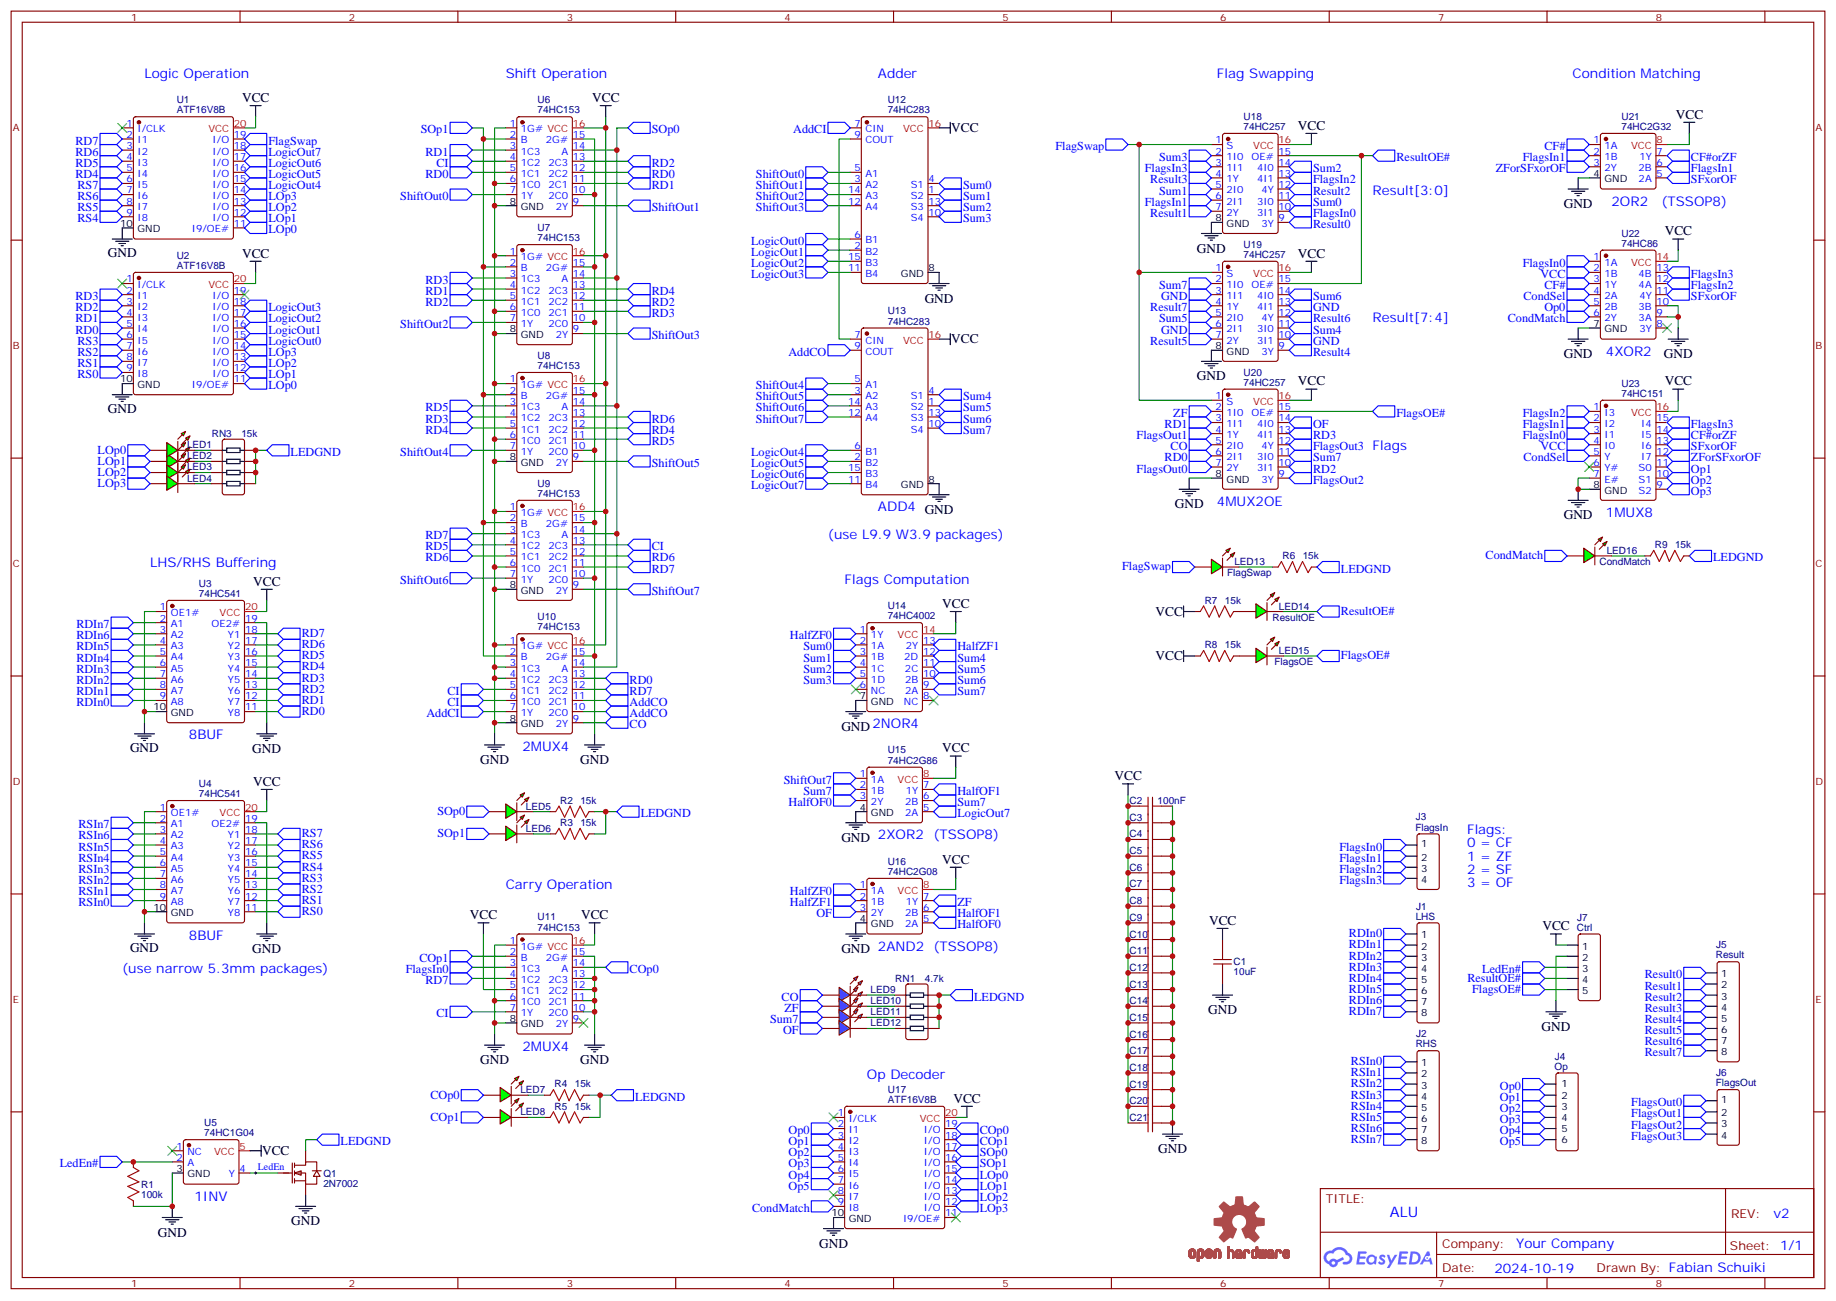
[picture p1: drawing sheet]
<svg xmlns="http://www.w3.org/2000/svg" width="583mm" height="413mm" viewBox="0 0 583 413" stroke-linecap="round" stroke-linejoin="round" font-family="sans-serif">
<defs><g id="words">
<text font-size="4.6" fill="#00f" x="441.2" y="386.1">ALU</text>
<g font-size="4.2" fill="#00f">
<text x="45.9" y="24.7">Logic Operation</text>
<text x="160.5" y="24.7">Shift Operation</text>
<text x="278.7" y="24.7">Adder</text>
<text x="386.3" y="24.7">Flag Swapping</text>
<text x="499.2" y="24.7">Condition Matching</text>
<text x="435.7" y="61.7">Result[3:0]</text>
<text x="511.5" y="65.3">2OR2</text>
<text x="527.4" y="65.3">(TSSOP8)</text>
<text x="435.7" y="102.3">Result[7:4]</text>
<text x="509.8" y="112.9">4XOR2</text>
<text x="386.3" y="160.5">4MUX2OE</text>
<text x="278.7" y="162.3">ADD4 GND</text>
<text x="509.8" y="164">1MUX8</text>
<text x="262.8" y="171.1">(use L9.9 W3.9 packages)</text>
<text x="47.6" y="179.9">LHS/RHS Buffering</text>
<text x="268.1" y="185.2">Flags Computation</text>
<text x="60" y="234.6">8BUF</text>
<text x="165.8" y="238.1">2MUX4</text>
<text x="296.3" y="266.3">(TSSOP8)</text>
<text x="465.7" y="264.6">Flags:</text>
<text x="465.7" y="268.8">0 = CF</text>
<text x="465.7" y="273">1 = ZF</text>
<text x="465.7" y="277.3">2 = SF</text>
<text x="465.7" y="281.5">3 = OF</text>
<text x="160.5" y="282.2">Carry Operation</text>
<text x="60" y="298.1">8BUF</text>
<text x="38.8" y="308.7">(use narrow 5.3mm packages)</text>
<text x="165.8" y="333.4">2MUX4</text>
<text x="275.2" y="342.2">Op Decoder</text>
<text x="61.7" y="381">1INV</text>
<text x="562.9" y="386.4">v2</text>
<text x="481.3" y="395.9">Your Company</text>
<text x="474.4" y="403.7">2024-10-19</text>
</g>
<g font-size="4.2">
<text x="76.8" y="32.4">VCC</text>
<text x="188" y="32.4">VCC</text>
<text x="302" y="41.8">VCC</text>
<text x="412" y="41.2">VCC</text>
<text x="531.9" y="37.6">VCC</text>
<text x="496.4" y="66">GND</text>
<text x="528.4" y="74.7">VCC</text>
<text x="34.2" y="81.5">GND</text>
<text x="76.8" y="81.8">VCC</text>
<text x="379.9" y="80.1">GND</text>
<text x="412" y="81.7">VCC</text>
<text x="293.5" y="96">GND</text>
<text x="302" y="108.9">VCC</text>
<text x="496.4" y="113.7">GND</text>
<text x="528.1" y="113.7">GND</text>
<text x="379.9" y="120.7">GND</text>
<text x="412" y="122.3">VCC</text>
<text x="528.4" y="122.3">VCC</text>
<text x="34.2" y="130.9">GND</text>
<text x="372.9" y="161.3">GND</text>
<text x="496.4" y="164.8">GND</text>
<text x="80.4" y="185.9">VCC</text>
<text x="299.1" y="192.8">VCC</text>
<text x="366.8" y="195.3">VCC</text>
<text x="366.8" y="209.4">VCC</text>
<text x="267.1" y="231.8">GND2NOR4</text>
<text x="41.3" y="238.5">GND</text>
<text x="80.1" y="238.9">GND</text>
<text x="299.1" y="238.7">VCC</text>
<text x="152.4" y="242.4">GND</text>
<text x="184.2" y="242.4">GND</text>
<text x="80.4" y="249.4">VCC</text>
<text x="353.8" y="247.5">VCC</text>
<text x="267.1" y="267.1">GND 2XOR2</text>
<text x="299.1" y="274">VCC</text>
<text x="149.2" y="291.7">VCC</text>
<text x="184.4" y="291.7">VCC</text>
<text x="383.8" y="293.4">VCC</text>
<text x="489.6" y="295.2">VCC</text>
<text x="41.3" y="302">GND</text>
<text x="80.1" y="302.4">GND</text>
<text x="267.1" y="302.4">GND 2AND2 (TSSOP8)</text>
<text x="383.5" y="321.8">GND</text>
<text x="489.3" y="327.1">GND</text>
<text x="152.4" y="337.7">GND</text>
<text x="184.2" y="337.7">GND</text>
<text x="302.6" y="349.8">VCC</text>
<text x="367.6" y="365.9">GND</text>
<text x="83.2" y="366.5">VCC</text>
<text x="92.4" y="388.8">GND</text>
<text x="50.1" y="392.3">GND</text>
<text x="260" y="395.9">GND</text>
</g>
<g font-size="3.9" fill="#00f">
<text x="23.9" y="45.9">RD7</text>
<text x="85.2" y="45.9">FlagSwap</text>
<text x="133.5" y="42.3">SOp1</text>
<text x="206.9" y="42.3">SOp0</text>
<text x="251.8" y="42.3">AddCI</text>
<text x="335" y="47.6">FlagSwap</text>
<text x="490.3" y="47.6">CF#</text>
<text x="23.9" y="52.9">RD5</text>
<text x="23.9" y="49.4">RD6</text>
<text x="85.2" y="52.9">LogicOut6</text>
<text x="85.2" y="49.4">LogicOut7</text>
<text x="135.1" y="49.4">RD1</text>
<text x="138.5" y="52.9">CI</text>
<text x="206.9" y="52.9">RD2</text>
<text x="367.9" y="51.2">Sum3</text>
<text x="443.3" y="51.2">ResultOE#</text>
<text x="483.3" y="51.2">FlagsIn1</text>
<text x="536.8" y="51.2">CF#orZF</text>
<text x="23.9" y="56.4">RD4</text>
<text x="24.6" y="60">RS7</text>
<text x="85.2" y="60">LogicOut4</text>
<text x="85.2" y="56.4">LogicOut5</text>
<text x="135.1" y="56.4">RD0</text>
<text x="206.9" y="60">RD1</text>
<text x="206.9" y="56.4">RD0</text>
<text x="239.9" y="56.4">ShiftOut0</text>
<text x="239.9" y="60">ShiftOut1</text>
<text x="305.7" y="60">Sum0</text>
<text x="363.4" y="54.7">FlagsIn3</text>
<text x="365.1" y="58.2">Result3</text>
<text x="416.8" y="54.7">Sum2</text>
<text x="416.8" y="58.2">FlagsIn2</text>
<text x="474.8" y="54.7">ZForSFxorOF</text>
<text x="536.8" y="58.2">SFxorOF</text>
<text x="536.8" y="54.7">FlagsIn1</text>
<text x="24.6" y="63.5">RS6</text>
<text x="85.2" y="63.5">LOp3</text>
<text x="127.1" y="63.5">ShiftOut0</text>
<text x="239.9" y="63.5">ShiftOut2</text>
<text x="305.7" y="63.5">Sum1</text>
<text x="363.4" y="65.3">FlagsIn1</text>
<text x="367.9" y="61.7">Sum1</text>
<text x="416.8" y="61.7">Result2</text>
<text x="416.8" y="65.3">Sum0</text>
<text x="24.6" y="70.6">RS4</text>
<text x="24.6" y="67">RS5</text>
<text x="85.2" y="70.6">LOp1</text>
<text x="85.2" y="67">LOp2</text>
<text x="206.9" y="67">ShiftOut1</text>
<text x="239.9" y="67">ShiftOut3</text>
<text x="305.7" y="67">Sum2</text>
<text x="305.7" y="70.6">Sum3</text>
<text x="365.1" y="68.8">Result1</text>
<text x="416.8" y="68.8">FlagsIn0</text>
<text x="85.2" y="74.1">LOp0</text>
<text x="238.4" y="77.6">LogicOut0</text>
<text x="416.8" y="72.3">Result0</text>
<text x="238.4" y="81.1">LogicOut1</text>
<text x="135.1" y="90">RD3</text>
<text x="238.4" y="84.7">LogicOut2</text>
<text x="238.4" y="88.2">LogicOut3</text>
<text x="483.3" y="84.7">FlagsIn0</text>
<text x="489" y="88.2">VCC</text>
<text x="536.8" y="88.2">FlagsIn3</text>
<text x="23.9" y="95.2">RD3</text>
<text x="135.1" y="93.5">RD1</text>
<text x="206.9" y="93.5">RD4</text>
<text x="367.9" y="91.7">Sum7</text>
<text x="368.6" y="95.2">GND</text>
<text x="416.8" y="95.2">Sum6</text>
<text x="483.6" y="95.2">CondSel</text>
<text x="490.3" y="91.7">CF#</text>
<text x="536.8" y="91.7">FlagsIn2</text>
<text x="536.8" y="95.2">SFxorOF</text>
<text x="23.9" y="98.8">RD2</text>
<text x="85.2" y="98.8">LogicOut3</text>
<text x="135.1" y="97">RD2</text>
<text x="206.9" y="100.5">RD3</text>
<text x="206.9" y="97">RD2</text>
<text x="365.1" y="98.8">Result7</text>
<text x="416.8" y="98.8">GND</text>
<text x="490.2" y="98.8">Op0</text>
<text x="23.9" y="105.8">RD0</text>
<text x="23.9" y="102.3">RD1</text>
<text x="85.2" y="105.8">LogicOut1</text>
<text x="85.2" y="102.3">LogicOut2</text>
<text x="127.1" y="104.1">ShiftOut2</text>
<text x="206.9" y="107.6">ShiftOut3</text>
<text x="367.9" y="102.3">Sum5</text>
<text x="368.6" y="105.8">GND</text>
<text x="416.8" y="102.3">Result6</text>
<text x="416.8" y="105.8">Sum4</text>
<text x="478.6" y="102.3">CondMatch</text>
<text x="24.6" y="112.9">RS2</text>
<text x="24.6" y="109.4">RS3</text>
<text x="85.2" y="112.9">LOp3</text>
<text x="85.2" y="109.4">LogicOut0</text>
<text x="250.3" y="112.9">AddCO</text>
<text x="365.1" y="109.4">Result5</text>
<text x="416.8" y="112.9">Result4</text>
<text x="416.8" y="109.4">GND</text>
<text x="24.6" y="119.9">RS0</text>
<text x="24.6" y="116.4">RS1</text>
<text x="85.2" y="116.4">LOp2</text>
<text x="85.2" y="119.9">LOp1</text>
<text x="85.2" y="123.5">LOp0</text>
<text x="239.9" y="123.5">ShiftOut4</text>
<text x="135.1" y="130.5">RD5</text>
<text x="239.9" y="127">ShiftOut5</text>
<text x="239.9" y="130.5">ShiftOut6</text>
<text x="305.7" y="127">Sum4</text>
<text x="305.7" y="130.5">Sum5</text>
<text x="135.1" y="137.6">RD4</text>
<text x="135.1" y="134.1">RD3</text>
<text x="206.9" y="137.6">RD4</text>
<text x="206.9" y="134.1">RD6</text>
<text x="239.9" y="134.1">ShiftOut7</text>
<text x="305.7" y="134.1">Sum6</text>
<text x="305.7" y="137.6">Sum7</text>
<text x="369.6" y="135.8">RD1</text>
<text x="372.4" y="132.3">ZF</text>
<text x="416.8" y="135.8">OF</text>
<text x="443.3" y="132.3">FlagsOE#</text>
<text x="483.3" y="135.8">FlagsIn1</text>
<text x="483.3" y="132.3">FlagsIn2</text>
<text x="536.8" y="135.8">FlagsIn3</text>
<text x="31" y="143.9">LOp0</text>
<text x="206.9" y="141.1">RD5</text>
<text x="360.8" y="139.3">FlagsOut1</text>
<text x="371.6" y="142.9">CO</text>
<text x="416.8" y="139.3">RD3</text>
<text x="416.8" y="142.9">FlagsOut3 Flags</text>
<text x="483.3" y="139.3">FlagsIn0</text>
<text x="489" y="142.9">VCC</text>
<text x="536.8" y="139.3">CF#orZF</text>
<text x="536.8" y="142.9">SFxorOF</text>
<text x="31" y="147.5">LOp1</text>
<text x="92.3" y="144.6">LEDGND</text>
<text x="127.1" y="144.6">ShiftOut4</text>
<text x="206.9" y="148.2">ShiftOut5</text>
<text x="238.4" y="144.6">LogicOut4</text>
<text x="238.4" y="148.2">LogicOut5</text>
<text x="360.8" y="149.9">FlagsOut0</text>
<text x="369.6" y="146.4">RD0</text>
<text x="416.8" y="149.9">RD2</text>
<text x="416.8" y="146.4">Sum7</text>
<text x="483.6" y="146.4">CondSel</text>
<text x="536.8" y="149.9">Op1</text>
<text x="536.8" y="146.4">ZForSFxorOF</text>
<text x="31" y="151">LOp2</text>
<text x="31" y="154.5">LOp3</text>
<text x="238.4" y="151.7">LogicOut6</text>
<text x="238.4" y="155.2">LogicOut7</text>
<text x="416.8" y="153.5">FlagsOut2</text>
<text x="536.8" y="153.5">Op2</text>
<text x="536.8" y="157">Op3</text>
<text x="135.1" y="171.1">RD7</text>
<text x="135.1" y="178.2">RD6</text>
<text x="135.1" y="174.6">RD5</text>
<text x="206.9" y="178.2">RD6</text>
<text x="206.9" y="174.6">CI</text>
<text x="471.6" y="177.4">CondMatch</text>
<text x="543.8" y="178.2">LEDGND</text>
<text x="127.1" y="185.2">ShiftOut6</text>
<text x="206.9" y="181.7">RD7</text>
<text x="356.2" y="181">FlagSwap</text>
<text x="425.6" y="181.7">LEDGND</text>
<text x="206.9" y="188.7">ShiftOut7</text>
<text x="425.6" y="195.1">ResultOE#</text>
<text x="24.2" y="202.8">RDIn6</text>
<text x="24.2" y="199.3">RDIn7</text>
<text x="95.8" y="202.1">RD7</text>
<text x="250.7" y="202.8">HalfZF0</text>
<text x="24.2" y="209.9">RDIn4</text>
<text x="24.2" y="206.4">RDIn5</text>
<text x="95.8" y="209.2">RD5</text>
<text x="95.8" y="205.7">RD6</text>
<text x="255" y="209.9">Sum1</text>
<text x="255" y="206.4">Sum0</text>
<text x="303.9" y="209.9">Sum4</text>
<text x="303.9" y="206.4">HalfZF1</text>
<text x="425.6" y="209.2">FlagsOE#</text>
<text x="24.2" y="213.4">RDIn3</text>
<text x="95.8" y="212.7">RD4</text>
<text x="255" y="213.4">Sum2</text>
<text x="303.9" y="213.4">Sum5</text>
<text x="24.2" y="220.5">RDIn1</text>
<text x="24.2" y="217">RDIn2</text>
<text x="95.8" y="219.8">RD2</text>
<text x="95.8" y="216.3">RD3</text>
<text x="142" y="220.5">CI</text>
<text x="199.8" y="220.5">RD7</text>
<text x="199.8" y="217">RD0</text>
<text x="255" y="217">Sum3</text>
<text x="303.9" y="220.5">Sum7</text>
<text x="303.9" y="217">Sum6</text>
<text x="24.2" y="224">RDIn0</text>
<text x="95.8" y="226.8">RD0</text>
<text x="95.8" y="223.3">RD1</text>
<text x="135.4" y="227.5">AddCI</text>
<text x="142" y="224">CI</text>
<text x="199.8" y="227.5">AddCO</text>
<text x="199.8" y="224">AddCO</text>
<text x="199.8" y="231.1">CO</text>
<text x="248.8" y="248.7">ShiftOut7</text>
<text x="250.3" y="255.8">HalfOF0</text>
<text x="255" y="252.2">Sum7</text>
<text x="303.9" y="255.8">Sum7</text>
<text x="303.9" y="252.2">HalfOF1</text>
<text x="24.9" y="262.8">RSIn7</text>
<text x="138.8" y="258.6">SOp0</text>
<text x="203.4" y="259.3">LEDGND</text>
<text x="303.9" y="259.3">LogicOut7</text>
<text x="24.9" y="269.9">RSIn5</text>
<text x="24.9" y="266.3">RSIn6</text>
<text x="95.8" y="269.2">RS6</text>
<text x="95.8" y="265.6">RS7</text>
<text x="138.8" y="265.6">SOp1</text>
<text x="425.1" y="269.9">FlagsIn0</text>
<text x="24.9" y="273.4">RSIn4</text>
<text x="95.8" y="272.7">RS5</text>
<text x="425.1" y="273.4">FlagsIn1</text>
<text x="24.9" y="280.5">RSIn2</text>
<text x="24.9" y="276.9">RSIn3</text>
<text x="95.8" y="279.8">RS3</text>
<text x="95.8" y="276.2">RS4</text>
<text x="425.1" y="276.9">FlagsIn2</text>
<text x="425.1" y="280.5">FlagsIn3</text>
<text x="24.9" y="287.5">RSIn0</text>
<text x="24.9" y="284">RSIn1</text>
<text x="95.8" y="286.8">RS1</text>
<text x="95.8" y="283.3">RS2</text>
<text x="250.7" y="284">HalfZF0</text>
<text x="250.7" y="287.5">HalfZF1</text>
<text x="303.9" y="287.5">ZF</text>
<text x="95.8" y="290.3">RS0</text>
<text x="259.1" y="291">OF</text>
<text x="303.9" y="291">HalfOF1</text>
<text x="303.9" y="294.6">HalfOF0</text>
<text x="428.2" y="297.4">RDIn0</text>
<text x="133.1" y="305.2">COp1</text>
<text x="428.2" y="304.4">RDIn2</text>
<text x="428.2" y="300.9">RDIn1</text>
<text x="128.8" y="308.7">FlagsIn0</text>
<text x="199.8" y="308.7">COp0</text>
<text x="428.2" y="311.5">RDIn4</text>
<text x="428.2" y="308">RDIn3</text>
<text x="465.8" y="311.5">ResultOE#</text>
<text x="470.5" y="308.7">LedEn#</text>
<text x="522.1" y="310.4">Result0</text>
<text x="135.1" y="312.2">RD7</text>
<text x="248.1" y="317.5">CO</text>
<text x="309.2" y="317.5">LEDGND</text>
<text x="428.2" y="315">RDIn5</text>
<text x="467.3" y="315">FlagsOE#</text>
<text x="522.1" y="314">Result1</text>
<text x="522.1" y="317.5">Result2</text>
<text x="138.5" y="322.8">CI</text>
<text x="249" y="321">ZF</text>
<text x="428.2" y="322.1">RDIn7</text>
<text x="428.2" y="318.6">RDIn6</text>
<text x="522.1" y="321">Result3</text>
<text x="244.4" y="324.6">Sum7</text>
<text x="248.5" y="328.1">OF</text>
<text x="522.1" y="324.6">Result4</text>
<text x="522.1" y="328.1">Result5</text>
<text x="522.1" y="331.6">Result6</text>
<text x="522.1" y="335.1">Result7</text>
<text x="428.8" y="341.5">RSIn1</text>
<text x="428.8" y="338">RSIn0</text>
<text x="428.8" y="345">RSIn2</text>
<text x="476.1" y="345.7">Op0</text>
<text x="136.6" y="348.5">COp0</text>
<text x="201.6" y="349.2">LEDGND</text>
<text x="428.8" y="352.1">RSIn4</text>
<text x="428.8" y="348.5">RSIn3</text>
<text x="476.1" y="352.8">Op2</text>
<text x="476.1" y="349.2">Op1</text>
<text x="517.8" y="351">FlagsOut0</text>
<text x="136.6" y="355.6">COp1</text>
<text x="250.3" y="359.8">Op0</text>
<text x="311" y="359.8">COp0</text>
<text x="428.8" y="359.1">RSIn6</text>
<text x="428.8" y="355.6">RSIn5</text>
<text x="476.1" y="359.8">Op4</text>
<text x="476.1" y="356.3">Op3</text>
<text x="517.8" y="354.5">FlagsOut1</text>
<text x="517.8" y="358.1">FlagsOut2</text>
<text x="108.1" y="363.4">LEDGND</text>
<text x="250.3" y="363.4">Op1</text>
<text x="311" y="363.4">COp1</text>
<text x="428.8" y="362.7">RSIn7</text>
<text x="476.1" y="363.4">Op5</text>
<text x="517.8" y="361.6">FlagsOut3</text>
<text x="19" y="370.4">LedEn#</text>
<text x="250.3" y="366.9">Op2</text>
<text x="250.3" y="370.4">Op3</text>
<text x="311" y="366.9">SOp0</text>
<text x="311" y="370.4">SOp1</text>
<text x="250.3" y="373.9">Op4</text>
<text x="250.3" y="377.5">Op5</text>
<text x="311" y="373.9">LOp0</text>
<text x="311" y="377.5">LOp1</text>
<text x="311" y="381">LOp2</text>
<text x="238.7" y="384.5">CondMatch</text>
<text x="311" y="384.5">LOp3</text>
</g>
<g font-size="3.9" fill="#800">
<text x="420.9" y="381.7">TITLE:</text>
<text x="549.5" y="386.4">REV:</text>
<text x="457.8" y="395.9">Company:</text>
<text x="549.1" y="396.5">Sheet: 1/1</text>
<text x="457.8" y="403.6">Date:</text>
<text x="506.8" y="403.7">Drawn By: Fabian Schuiki</text>
</g>
<g font-size="3.2" fill="#800">
<text x="41.6" y="6.5">1</text>
<text x="110.8" y="6.5">2</text>
<text x="179.9" y="6.5">3</text>
<text x="249.1" y="6.5">4</text>
<text x="318.2" y="6.5">5</text>
<text x="387.3" y="6.5">6</text>
<text x="456.5" y="6.5">7</text>
<text x="525.6" y="6.5">8</text>
<text x="4.1" y="41.6">A</text>
<text x="576.3" y="41.6">A</text>
<text x="4.1" y="110.8">B</text>
<text x="576.3" y="110.8">B</text>
<text x="4.1" y="179.9">C</text>
<text x="576.3" y="179.9">C</text>
<text x="4.1" y="249.1">D</text>
<text x="576.3" y="249.1">D</text>
<text x="4.1" y="318.2">E</text>
<text x="576.3" y="318.2">E</text>
<text x="41.6" y="408.3">1</text>
<text x="110.8" y="408.3">2</text>
<text x="179.9" y="408.3">3</text>
<text x="249.1" y="408.3">4</text>
<text x="318.2" y="408.3">5</text>
<text x="387.3" y="408.3">6</text>
<text x="456.5" y="408.3">7</text>
<text x="525.6" y="408.3">8</text>
</g>
<g font-size="3.2" fill="#000080">
<text x="56.1" y="36">ATF16V8B</text>
<text x="56.1" y="32.8">U1</text>
<text x="170.7" y="36">74HC153</text>
<text x="170.7" y="32.7">U6</text>
<text x="281.8" y="36">74HC283</text>
<text x="281.8" y="32.7">U12</text>
<text x="394.7" y="41.3">74HC257</text>
<text x="394.7" y="38.1">U18</text>
<text x="514.7" y="41.3">74HC2G32</text>
<text x="514.7" y="38.1">U21</text>
<text x="170.7" y="76.6">74HC153</text>
<text x="170.7" y="73.3">U7</text>
<text x="514.7" y="75.1">U22</text>
<text x="56.1" y="82.2">U2</text>
<text x="394.7" y="81.8">74HC257</text>
<text x="394.7" y="78.7">U19</text>
<text x="514.7" y="78.3">74HC86</text>
<text x="56.1" y="85.4">ATF16V8B</text>
<text x="281.8" y="99.7">U13</text>
<text x="281.8" y="103">74HC283</text>
<text x="170.7" y="113.8">U8</text>
<text x="170.7" y="117.1">74HC153</text>
<text x="394.7" y="119.2">U20</text>
<text x="394.7" y="122.4">74HC257</text>
<text x="514.7" y="125.9">74HC151</text>
<text x="514.7" y="122.8">U23</text>
<text x="59.4" y="142.2">LED1</text>
<text x="67.2" y="138.7">RN3</text>
<text x="76.6" y="138.7">15k</text>
<text x="59.4" y="145.8">LED2</text>
<text x="59.4" y="149.3">LED3</text>
<text x="59.4" y="152.8">LED4</text>
<text x="170.7" y="154.4">U9</text>
<text x="170.7" y="157.7">74HC153</text>
<text x="525.3" y="173.9">R9</text>
<text x="531.7" y="173.9">15k</text>
<text x="391.8" y="179.3">LED13</text>
<text x="407.1" y="177.4">R6</text>
<text x="413.5" y="177.4">15k</text>
<text x="507.7" y="179.3">CondMatch</text>
<text x="510" y="175.7">LED16</text>
<text x="389.5" y="182.8">FlagSwap</text>
<text x="63.1" y="189.4">74HC541</text>
<text x="63.1" y="186.3">U3</text>
<text x="382.4" y="191.5">R7</text>
<text x="388.8" y="191.5">15k</text>
<text x="170.7" y="196.7">U10</text>
<text x="281.8" y="196.5">74HC4002</text>
<text x="281.8" y="193.2">U14</text>
<text x="403.9" y="196.9">ResultOE</text>
<text x="405.9" y="193.4">LED14</text>
<text x="170.7" y="200">74HC153</text>
<text x="382.4" y="205.6">R8</text>
<text x="388.8" y="205.6">15k</text>
<text x="405.9" y="207.5">LED15</text>
<text x="404.6" y="211">FlagsOE</text>
<text x="281.8" y="239.1">U15</text>
<text x="281.8" y="242.4">74HC2G86</text>
<text x="63.1" y="249.8">U4</text>
<text x="63.1" y="252.9">74HC541</text>
<text x="167" y="256.9">LED5</text>
<text x="177.8" y="255">R2</text>
<text x="184.2" y="255">15k</text>
<text x="358.6" y="255.1">C2</text>
<text x="367.4" y="255">100nF</text>
<text x="167" y="263.9">LED6</text>
<text x="177.8" y="262.1">R3</text>
<text x="184.2" y="262.1">15k</text>
<text x="358.6" y="260.4">C3</text>
<text x="449.3" y="263.5">FlagsIn</text>
<text x="449.5" y="260.2">J3</text>
<text x="358.6" y="265.7">C4</text>
<text x="281.8" y="274.3">U16</text>
<text x="358.6" y="271">C5</text>
<text x="281.8" y="277.6">74HC2G08</text>
<text x="358.6" y="276.3">C6</text>
<text x="358.6" y="281.6">C7</text>
<text x="358.6" y="286.9">C8</text>
<text x="170.7" y="292">U11</text>
<text x="358.6" y="292.2">C9</text>
<text x="449.4" y="291.7">LHS</text>
<text x="449.5" y="288.6">J1</text>
<text x="500.7" y="292.1">J7</text>
<text x="170.7" y="295.3">74HC153</text>
<text x="358.6" y="297.5">C10</text>
<text x="500.5" y="295.3">Ctrl</text>
<text x="358.6" y="302.7">C11</text>
<text x="544.6" y="304.1">Result</text>
<text x="544.8" y="300.9">J5</text>
<text x="284.2" y="311.6">RN1</text>
<text x="293.6" y="311.6">4.7k</text>
<text x="358.6" y="308">C12</text>
<text x="391.6" y="309.5">10uF</text>
<text x="391.6" y="306.2">C1</text>
<text x="276.3" y="315">LED9</text>
<text x="358.6" y="313.3">C13</text>
<text x="276.3" y="318.5">LED10</text>
<text x="276.3" y="322">LED11</text>
<text x="358.6" y="318.6">C14</text>
<text x="358.6" y="323.9">C15</text>
<text x="276.3" y="325.6">LED12</text>
<text x="358.6" y="329.2">C16</text>
<text x="449.5" y="329.1">J2</text>
<text x="358.6" y="334.5">C17</text>
<text x="449.4" y="332.3">RHS</text>
<text x="358.6" y="339.8">C18</text>
<text x="493.5" y="339.4">Op</text>
<text x="493.6" y="336.2">J4</text>
<text x="544.8" y="341.5">J6</text>
<text x="165.2" y="346.8">LED7</text>
<text x="176" y="345">R4</text>
<text x="182.5" y="345">15k</text>
<text x="281.9" y="346.8">U17</text>
<text x="358.6" y="345.1">C19</text>
<text x="544.6" y="344.7">FlagsOut</text>
<text x="165.2" y="353.9">LED8</text>
<text x="176" y="352">R5</text>
<text x="182.5" y="352">15k</text>
<text x="281.9" y="350">ATF16V8B</text>
<text x="358.6" y="350.4">C20</text>
<text x="64.8" y="357.2">U5</text>
<text x="358.6" y="355.7">C21</text>
<text x="64.8" y="360.5">74HC1G04</text>
<text x="44.8" y="376.8">R1</text>
<text x="102.7" y="376.5">2N7002</text>
<text x="102.7" y="373.3">Q1</text>
<text x="44.8" y="380">100k</text>
</g>
<g font-size="3.2" fill="#00f">
<text x="40.1" y="40.2">1</text>
<text x="43.6" y="42">I/CLK</text>
<text x="161.9" y="40.2">1</text>
<text x="165.3" y="42">1G# VCC</text>
<text x="271.2" y="40.2">7</text>
<text x="274.7" y="42">CIN</text>
<text x="40.1" y="43.7">2</text>
<text x="40.1" y="47.3">3</text>
<text x="43.6" y="45.5">I1</text>
<text x="67.5" y="45.5">I/O</text>
<text x="74.3" y="47.3">18</text>
<text x="74.3" y="43.7">19</text>
<text x="161.9" y="43.7">2</text>
<text x="161.9" y="47.3">3</text>
<text x="165.3" y="45.5">B</text>
<text x="173.3" y="45.5">2G#</text>
<text x="181.9" y="47.3">14</text>
<text x="181.9" y="43.7">15</text>
<text x="271.2" y="43.7">9</text>
<text x="274.7" y="45.5">COUT</text>
<text x="385.9" y="45.5">1</text>
<text x="389.4" y="47.3">S</text>
<text x="505.8" y="45.5">1</text>
<text x="509.3" y="47.3">1A</text>
<text x="40.1" y="50.8">4</text>
<text x="43.6" y="49">I2</text>
<text x="43.6" y="52.6">I3</text>
<text x="67.5" y="52.6">I/O</text>
<text x="67.5" y="49">I/O</text>
<text x="74.3" y="50.8">17</text>
<text x="161.9" y="50.8">4</text>
<text x="165.3" y="49">1C3</text>
<text x="165.3" y="52.6">1C2</text>
<text x="174.1" y="52.6">2C3</text>
<text x="178.2" y="49">A</text>
<text x="181.9" y="50.8">13</text>
<text x="385.9" y="49">2</text>
<text x="385.9" y="52.6">3</text>
<text x="389.4" y="50.8">1I0</text>
<text x="397.3" y="50.8">OE#</text>
<text x="405.9" y="52.6">14</text>
<text x="405.9" y="49">15</text>
<text x="505.8" y="49">2</text>
<text x="505.8" y="52.6">3</text>
<text x="509.3" y="50.8">1B</text>
<text x="520.4" y="50.8">1Y</text>
<text x="525.8" y="52.6">6</text>
<text x="525.8" y="49">7</text>
<text x="40.1" y="54.3">5</text>
<text x="40.1" y="57.9">6</text>
<text x="43.6" y="56.1">I4</text>
<text x="43.6" y="59.6">I5</text>
<text x="67.5" y="59.6">I/O</text>
<text x="67.5" y="56.1">I/O</text>
<text x="74.3" y="57.9">15</text>
<text x="74.3" y="54.3">16</text>
<text x="161.9" y="54.3">5</text>
<text x="161.9" y="57.9">6</text>
<text x="165.3" y="56.1">1C1</text>
<text x="165.3" y="59.6">1C0</text>
<text x="174.1" y="59.6">2C1</text>
<text x="174.1" y="56.1">2C2</text>
<text x="181.9" y="57.9">11</text>
<text x="181.9" y="54.3">12</text>
<text x="271.2" y="54.3">5</text>
<text x="271.2" y="57.9">3</text>
<text x="274.7" y="56.1">A1</text>
<text x="274.7" y="59.6">A2</text>
<text x="289.1" y="59.6">S1</text>
<text x="294.7" y="57.9">4</text>
<text x="385.9" y="56.1">4</text>
<text x="385.9" y="59.6">5</text>
<text x="389.4" y="54.3">1I1</text>
<text x="389.4" y="57.9">1Y</text>
<text x="399" y="57.9">4I1</text>
<text x="399" y="54.3">4I0</text>
<text x="405.9" y="59.6">12</text>
<text x="405.9" y="56.1">13</text>
<text x="509.3" y="54.3">2Y</text>
<text x="520.1" y="54.3">2B</text>
<text x="520.1" y="57.9">2A</text>
<text x="525.8" y="56.1">5</text>
<text x="40.1" y="61.4">7</text>
<text x="40.1" y="64.9">8</text>
<text x="43.6" y="63.1">I6</text>
<text x="67.5" y="63.1">I/O</text>
<text x="74.3" y="64.9">13</text>
<text x="74.3" y="61.4">14</text>
<text x="161.9" y="61.4">7</text>
<text x="165.3" y="63.1">1Y</text>
<text x="174.1" y="63.1">2C0</text>
<text x="181.9" y="64.9">9</text>
<text x="181.9" y="61.4">10</text>
<text x="269.2" y="61.4">14</text>
<text x="269.2" y="64.9">12</text>
<text x="274.7" y="63.1">A3</text>
<text x="289.1" y="63.1">S2</text>
<text x="294.7" y="64.9">13</text>
<text x="294.7" y="61.4">1</text>
<text x="385.9" y="63.1">6</text>
<text x="389.4" y="61.4">2I0</text>
<text x="389.4" y="64.9">2I1</text>
<text x="399" y="64.9">3I0</text>
<text x="400.4" y="61.4">4Y</text>
<text x="405.9" y="63.1">11</text>
<text x="40.1" y="68.4">9</text>
<text x="43.6" y="66.7">I7</text>
<text x="43.6" y="70.2">I8</text>
<text x="67.5" y="70.2">I/O</text>
<text x="67.5" y="66.7">I/O</text>
<text x="74.3" y="72">11</text>
<text x="74.3" y="68.4">12</text>
<text x="176.4" y="66.7">2Y</text>
<text x="274.7" y="66.7">A4</text>
<text x="289.1" y="70.2">S4</text>
<text x="289.1" y="66.7">S3</text>
<text x="294.7" y="68.4">10</text>
<text x="385.9" y="66.7">7</text>
<text x="389.4" y="68.4">2Y</text>
<text x="399" y="68.4">3I1</text>
<text x="400.4" y="72">3Y</text>
<text x="405.9" y="70.2">9</text>
<text x="405.9" y="66.7">10</text>
<text x="60.9" y="73.7">I9/OE#</text>
<text x="271.2" y="75.5">6</text>
<text x="274.7" y="77.3">B1</text>
<text x="161.9" y="80.8">1</text>
<text x="165.3" y="82.6">1G# VCC</text>
<text x="269.2" y="82.6">15</text>
<text x="271.2" y="79">2</text>
<text x="274.7" y="80.8">B2</text>
<text x="505.8" y="82.6">1</text>
<text x="40.1" y="89.6">1</text>
<text x="161.9" y="84.3">2</text>
<text x="161.9" y="87.8">3</text>
<text x="165.3" y="86.1">B</text>
<text x="165.3" y="89.6">1C3</text>
<text x="173.3" y="86.1">2G#</text>
<text x="178.2" y="89.6">A</text>
<text x="181.9" y="87.8">14</text>
<text x="181.9" y="84.3">15</text>
<text x="269.2" y="86.1">11</text>
<text x="274.7" y="84.3">B3</text>
<text x="274.7" y="87.8">B4</text>
<text x="385.9" y="86.1">1</text>
<text x="385.9" y="89.6">2</text>
<text x="389.4" y="87.8">S</text>
<text x="405.9" y="89.6">15</text>
<text x="505.8" y="86.1">2</text>
<text x="505.8" y="89.6">3</text>
<text x="509.3" y="84.3">1A</text>
<text x="509.3" y="87.8">1B</text>
<text x="520.1" y="87.8">4B</text>
<text x="525.8" y="89.6">12</text>
<text x="525.8" y="86.1">13</text>
<text x="40.1" y="93.1">2</text>
<text x="43.6" y="91.4">I/CLK</text>
<text x="43.6" y="94.9">I1</text>
<text x="67.5" y="94.9">I/O</text>
<text x="74.3" y="93.1">19</text>
<text x="161.9" y="91.4">4</text>
<text x="161.9" y="94.9">5</text>
<text x="165.3" y="93.1">1C2</text>
<text x="174.1" y="93.1">2C3</text>
<text x="181.9" y="94.9">12</text>
<text x="181.9" y="91.4">13</text>
<text x="385.9" y="93.1">3</text>
<text x="389.4" y="91.4">1I0</text>
<text x="389.4" y="94.9">1I1</text>
<text x="397.3" y="91.4">OE#</text>
<text x="399" y="94.9">4I0</text>
<text x="405.9" y="93.1">14</text>
<text x="505.8" y="93.1">4</text>
<text x="509.3" y="91.4">1Y</text>
<text x="509.3" y="94.9">2A</text>
<text x="520.1" y="91.4">4A</text>
<text x="520.4" y="94.9">4Y</text>
<text x="525.8" y="93.1">11</text>
<text x="40.1" y="96.7">3</text>
<text x="40.1" y="100.2">4</text>
<text x="43.6" y="98.4">I2</text>
<text x="43.6" y="102">I3</text>
<text x="67.5" y="102">I/O</text>
<text x="67.5" y="98.4">I/O</text>
<text x="74.3" y="100.2">17</text>
<text x="74.3" y="96.7">18</text>
<text x="161.9" y="98.4">6</text>
<text x="161.9" y="102">7</text>
<text x="165.3" y="96.7">1C1</text>
<text x="165.3" y="100.2">1C0</text>
<text x="174.1" y="100.2">2C1</text>
<text x="174.1" y="96.7">2C2</text>
<text x="181.9" y="102">10</text>
<text x="181.9" y="98.4">11</text>
<text x="385.9" y="96.7">4</text>
<text x="385.9" y="100.2">5</text>
<text x="389.4" y="98.4">1Y</text>
<text x="389.4" y="102">2I0</text>
<text x="399" y="98.4">4I1</text>
<text x="400.4" y="102">4Y</text>
<text x="405.9" y="100.2">12</text>
<text x="405.9" y="96.7">13</text>
<text x="505.8" y="96.7">5</text>
<text x="505.8" y="100.2">6</text>
<text x="509.3" y="98.4">2B</text>
<text x="509.3" y="102">2Y</text>
<text x="520.1" y="98.4">3B</text>
<text x="520.1" y="102">3A</text>
<text x="525.8" y="100.2">9</text>
<text x="525.8" y="96.7">10</text>
<text x="40.1" y="103.7">5</text>
<text x="40.1" y="107.2">6</text>
<text x="43.6" y="105.5">I4</text>
<text x="67.5" y="105.5">I/O</text>
<text x="74.3" y="107.2">15</text>
<text x="74.3" y="103.7">16</text>
<text x="165.3" y="103.7">1Y</text>
<text x="174.1" y="103.7">2C0</text>
<text x="176.4" y="107.2">2Y</text>
<text x="181.9" y="105.5">9</text>
<text x="271.2" y="107.2">7</text>
<text x="385.9" y="103.7">6</text>
<text x="385.9" y="107.2">7</text>
<text x="389.4" y="105.5">2I1</text>
<text x="399" y="105.5">3I0</text>
<text x="405.9" y="107.2">10</text>
<text x="405.9" y="103.7">11</text>
<text x="520.4" y="105.5">3Y</text>
<text x="525.8" y="103.7">8</text>
<text x="40.1" y="110.8">7</text>
<text x="43.6" y="109">I5</text>
<text x="43.6" y="112.5">I6</text>
<text x="67.5" y="112.5">I/O</text>
<text x="67.5" y="109">I/O</text>
<text x="74.3" y="110.8">14</text>
<text x="271.2" y="110.8">9</text>
<text x="274.7" y="109">CIN</text>
<text x="274.7" y="112.5">COUT</text>
<text x="389.4" y="109">2Y</text>
<text x="399" y="109">3I1</text>
<text x="400.4" y="112.5">3Y</text>
<text x="405.9" y="110.8">9</text>
<text x="40.1" y="114.3">8</text>
<text x="40.1" y="117.8">9</text>
<text x="43.6" y="116.1">I7</text>
<text x="43.6" y="119.6">I8</text>
<text x="67.5" y="119.6">I/O</text>
<text x="67.5" y="116.1">I/O</text>
<text x="74.3" y="117.8">12</text>
<text x="74.3" y="114.3">13</text>
<text x="60.9" y="123.1">I9/OE#</text>
<text x="74.3" y="121.4">11</text>
<text x="161.9" y="121.4">1</text>
<text x="161.9" y="124.9">2</text>
<text x="165.3" y="123.1">1G# VCC</text>
<text x="181.9" y="124.9">15</text>
<text x="271.2" y="121.4">5</text>
<text x="271.2" y="124.9">3</text>
<text x="274.7" y="123.1">A1</text>
<text x="294.7" y="124.9">4</text>
<text x="161.9" y="128.4">3</text>
<text x="161.9" y="131.9">4</text>
<text x="165.3" y="126.6">B</text>
<text x="165.3" y="130.2">1C3</text>
<text x="173.3" y="126.6">2G#</text>
<text x="178.2" y="130.2">A</text>
<text x="181.9" y="131.9">13</text>
<text x="181.9" y="128.4">14</text>
<text x="269.2" y="128.4">14</text>
<text x="269.2" y="131.9">12</text>
<text x="274.7" y="126.6">A2</text>
<text x="274.7" y="130.2">A3</text>
<text x="289.1" y="130.2">S2</text>
<text x="289.1" y="126.6">S1</text>
<text x="294.7" y="131.9">13</text>
<text x="294.7" y="128.4">1</text>
<text x="385.9" y="126.6">1</text>
<text x="385.9" y="130.2">2</text>
<text x="389.4" y="128.4">S</text>
<text x="389.4" y="131.9">1I0</text>
<text x="397.3" y="131.9">OE#</text>
<text x="405.9" y="130.2">15</text>
<text x="505.8" y="130.2">1</text>
<text x="509.3" y="131.9">I3</text>
<text x="161.9" y="135.5">5</text>
<text x="165.3" y="133.7">1C2</text>
<text x="165.3" y="137.2">1C1</text>
<text x="174.1" y="137.2">2C2</text>
<text x="174.1" y="133.7">2C3</text>
<text x="181.9" y="135.5">12</text>
<text x="274.7" y="133.7">A4</text>
<text x="289.1" y="137.2">S4</text>
<text x="289.1" y="133.7">S3</text>
<text x="294.7" y="135.5">10</text>
<text x="385.9" y="133.7">3</text>
<text x="385.9" y="137.2">4</text>
<text x="389.4" y="135.5">1I1</text>
<text x="399" y="135.5">4I0</text>
<text x="405.9" y="137.2">13</text>
<text x="405.9" y="133.7">14</text>
<text x="505.8" y="133.7">2</text>
<text x="505.8" y="137.2">3</text>
<text x="509.3" y="135.5">I2</text>
<text x="521" y="135.5">I4</text>
<text x="525.8" y="137.2">14</text>
<text x="525.8" y="133.7">15</text>
<text x="161.9" y="139">6</text>
<text x="161.9" y="142.5">7</text>
<text x="165.3" y="140.8">1C0</text>
<text x="174.1" y="140.8">2C1</text>
<text x="181.9" y="142.5">10</text>
<text x="181.9" y="139">11</text>
<text x="271.2" y="142.5">6</text>
<text x="385.9" y="140.8">5</text>
<text x="389.4" y="139">1Y</text>
<text x="389.4" y="142.5">2I0</text>
<text x="399" y="139">4I1</text>
<text x="400.4" y="142.5">4Y</text>
<text x="405.9" y="140.8">12</text>
<text x="505.8" y="140.8">4</text>
<text x="509.3" y="139">I1</text>
<text x="509.3" y="142.5">I0</text>
<text x="521" y="142.5">I6</text>
<text x="521" y="139">I5</text>
<text x="525.8" y="140.8">13</text>
<text x="165.3" y="144.3">1Y</text>
<text x="174.1" y="144.3">2C0</text>
<text x="176.4" y="147.8">2Y</text>
<text x="181.9" y="146.1">9</text>
<text x="269.2" y="149.6">15</text>
<text x="271.2" y="146.1">2</text>
<text x="274.7" y="144.3">B1</text>
<text x="274.7" y="147.8">B2</text>
<text x="385.9" y="144.3">6</text>
<text x="385.9" y="147.8">7</text>
<text x="389.4" y="146.1">2I1</text>
<text x="389.4" y="149.6">2Y</text>
<text x="399" y="149.6">3I1</text>
<text x="399" y="146.1">3I0</text>
<text x="405.9" y="147.8">10</text>
<text x="405.9" y="144.3">11</text>
<text x="505.8" y="144.3">5</text>
<text x="505.8" y="147.8">6</text>
<text x="509.3" y="146.1">Y</text>
<text x="509.3" y="149.6">Y#</text>
<text x="520.1" y="149.6">S0</text>
<text x="521" y="146.1">I7</text>
<text x="525.8" y="147.8">11</text>
<text x="525.8" y="144.3">12</text>
<text x="269.2" y="153.1">11</text>
<text x="274.7" y="151.3">B3</text>
<text x="274.7" y="154.9">B4</text>
<text x="400.4" y="153.1">3Y</text>
<text x="405.9" y="151.3">9</text>
<text x="505.8" y="151.3">7</text>
<text x="509.3" y="153.1">E#</text>
<text x="520.1" y="153.1">S1</text>
<text x="525.8" y="154.9">9</text>
<text x="525.8" y="151.3">10</text>
<text x="161.9" y="161.9">1</text>
<text x="520.1" y="156.6">S2</text>
<text x="161.9" y="165.5">2</text>
<text x="165.3" y="163.7">1G# VCC</text>
<text x="165.3" y="167.2">B</text>
<text x="173.3" y="167.2">2G#</text>
<text x="181.9" y="165.5">15</text>
<text x="161.9" y="169">3</text>
<text x="161.9" y="172.5">4</text>
<text x="165.3" y="170.7">1C3</text>
<text x="178.2" y="170.7">A</text>
<text x="181.9" y="172.5">13</text>
<text x="181.9" y="169">14</text>
<text x="161.9" y="176">5</text>
<text x="161.9" y="179.6">6</text>
<text x="165.3" y="174.3">1C2</text>
<text x="165.3" y="177.8">1C1</text>
<text x="174.1" y="177.8">2C2</text>
<text x="174.1" y="174.3">2C3</text>
<text x="181.9" y="179.6">11</text>
<text x="181.9" y="176">12</text>
<text x="161.9" y="183.1">7</text>
<text x="165.3" y="181.3">1C0</text>
<text x="165.3" y="184.9">1Y</text>
<text x="174.1" y="184.9">2C0</text>
<text x="174.1" y="181.3">2C1</text>
<text x="181.9" y="183.1">10</text>
<text x="176.4" y="188.4">2Y</text>
<text x="181.9" y="186.6">9</text>
<text x="50.7" y="193.7">1</text>
<text x="50.7" y="197.2">2</text>
<text x="54.2" y="195.4">OE1#</text>
<text x="77.8" y="197.2">19</text>
<text x="50.7" y="200.7">3</text>
<text x="54.2" y="199">A1</text>
<text x="54.2" y="202.5">A2</text>
<text x="67.2" y="199">OE2#</text>
<text x="72.3" y="202.5">Y1</text>
<text x="77.8" y="200.7">18</text>
<text x="273" y="200.7">1</text>
<text x="276.5" y="202.5">1Y</text>
<text x="50.7" y="204.3">4</text>
<text x="50.7" y="207.8">5</text>
<text x="54.2" y="206">A3</text>
<text x="54.2" y="209.5">A4</text>
<text x="72.3" y="209.5">Y3</text>
<text x="72.3" y="206">Y2</text>
<text x="77.8" y="207.8">16</text>
<text x="77.8" y="204.3">17</text>
<text x="161.9" y="204.3">1</text>
<text x="161.9" y="207.8">2</text>
<text x="165.3" y="206">1G# VCC</text>
<text x="165.3" y="209.5">B</text>
<text x="173.3" y="209.5">2G#</text>
<text x="181.9" y="207.8">15</text>
<text x="273" y="204.3">2</text>
<text x="273" y="207.8">3</text>
<text x="276.5" y="206">1A</text>
<text x="276.5" y="209.5">1B</text>
<text x="287" y="209.5">2D</text>
<text x="287.5" y="206">2Y</text>
<text x="293" y="207.8">12</text>
<text x="293" y="204.3">13</text>
<text x="50.7" y="211.3">6</text>
<text x="50.7" y="214.8">7</text>
<text x="54.2" y="213.1">A5</text>
<text x="72.3" y="213.1">Y4</text>
<text x="77.8" y="214.8">14</text>
<text x="77.8" y="211.3">15</text>
<text x="161.9" y="211.3">3</text>
<text x="161.9" y="214.8">4</text>
<text x="165.3" y="213.1">1C3</text>
<text x="178.2" y="213.1">A</text>
<text x="181.9" y="214.8">13</text>
<text x="181.9" y="211.3">14</text>
<text x="273" y="211.3">4</text>
<text x="273" y="214.8">5</text>
<text x="276.5" y="213.1">1C</text>
<text x="287.3" y="213.1">2C</text>
<text x="293" y="214.8">10</text>
<text x="293" y="211.3">11</text>
<text x="50.7" y="218.4">8</text>
<text x="50.7" y="221.9">9</text>
<text x="54.2" y="216.6">A6</text>
<text x="54.2" y="220.1">A7</text>
<text x="72.3" y="220.1">Y6</text>
<text x="72.3" y="216.6">Y5</text>
<text x="77.8" y="221.9">12</text>
<text x="77.8" y="218.4">13</text>
<text x="161.9" y="218.4">5</text>
<text x="161.9" y="221.9">6</text>
<text x="165.3" y="216.6">1C2</text>
<text x="165.3" y="220.1">1C1</text>
<text x="174.1" y="220.1">2C2</text>
<text x="174.1" y="216.6">2C3</text>
<text x="181.9" y="221.9">11</text>
<text x="181.9" y="218.4">12</text>
<text x="273" y="218.4">6</text>
<text x="276.5" y="216.6">1D</text>
<text x="276.5" y="220.1">NC</text>
<text x="287.3" y="216.6">2B</text>
<text x="287.3" y="220.1">2A</text>
<text x="293" y="221.9">8</text>
<text x="293" y="218.4">9</text>
<text x="54.2" y="223.7">A8</text>
<text x="72.3" y="227.2">Y8</text>
<text x="72.3" y="223.7">Y7</text>
<text x="77.8" y="225.4">11</text>
<text x="161.9" y="225.4">7</text>
<text x="165.3" y="223.7">1C0</text>
<text x="165.3" y="227.2">1Y</text>
<text x="174.1" y="227.2">2C0</text>
<text x="174.1" y="223.7">2C1</text>
<text x="181.9" y="225.4">10</text>
<text x="286.9" y="223.7">NC</text>
<text x="176.4" y="230.7">2Y</text>
<text x="181.9" y="229">9</text>
<text x="273" y="246.6">1</text>
<text x="273" y="250.1">2</text>
<text x="276.5" y="248.4">1A</text>
<text x="276.5" y="251.9">1B</text>
<text x="287.5" y="251.9">1Y</text>
<text x="293" y="250.1">7</text>
<text x="50.7" y="257.2">1</text>
<text x="273" y="253.6">3</text>
<text x="276.5" y="255.4">2Y</text>
<text x="287.3" y="255.4">2B</text>
<text x="293" y="257.2">5</text>
<text x="293" y="253.6">6</text>
<text x="50.7" y="260.7">2</text>
<text x="54.2" y="258.9">OE1#</text>
<text x="54.2" y="262.5">A1</text>
<text x="67.2" y="262.5">OE2#</text>
<text x="77.8" y="260.7">19</text>
<text x="287.3" y="258.9">2A</text>
<text x="50.7" y="264.2">3</text>
<text x="50.7" y="267.8">4</text>
<text x="54.2" y="266">A2</text>
<text x="54.2" y="269.5">A3</text>
<text x="72.3" y="269.5">Y2</text>
<text x="72.3" y="266">Y1</text>
<text x="77.8" y="267.8">17</text>
<text x="77.8" y="264.2">18</text>
<text x="50.7" y="271.3">5</text>
<text x="50.7" y="274.8">6</text>
<text x="54.2" y="273">A4</text>
<text x="72.3" y="273">Y3</text>
<text x="77.8" y="274.8">15</text>
<text x="77.8" y="271.3">16</text>
<text x="50.7" y="278.3">7</text>
<text x="50.7" y="281.9">8</text>
<text x="54.2" y="276.6">A5</text>
<text x="54.2" y="280.1">A6</text>
<text x="72.3" y="280.1">Y5</text>
<text x="72.3" y="276.6">Y4</text>
<text x="77.8" y="281.9">13</text>
<text x="77.8" y="278.3">14</text>
<text x="273" y="281.9">1</text>
<text x="50.7" y="285.4">9</text>
<text x="54.2" y="283.6">A7</text>
<text x="54.2" y="287.2">A8</text>
<text x="72.3" y="287.2">Y7</text>
<text x="72.3" y="283.6">Y6</text>
<text x="77.8" y="285.4">12</text>
<text x="273" y="285.4">2</text>
<text x="276.5" y="283.6">1A</text>
<text x="276.5" y="287.2">1B</text>
<text x="287.5" y="287.2">1Y</text>
<text x="293" y="285.4">7</text>
<text x="72.3" y="290.7">Y8</text>
<text x="77.8" y="288.9">11</text>
<text x="273" y="288.9">3</text>
<text x="276.5" y="290.7">2Y</text>
<text x="287.3" y="290.7">2B</text>
<text x="293" y="292.5">5</text>
<text x="293" y="288.9">6</text>
<text x="161.9" y="299.5">1</text>
<text x="287.3" y="294.2">2A</text>
<text x="161.9" y="303">2</text>
<text x="165.3" y="301.3">1G# VCC</text>
<text x="165.3" y="304.8">B</text>
<text x="173.3" y="304.8">2G#</text>
<text x="181.9" y="303">15</text>
<text x="161.9" y="306.6">3</text>
<text x="161.9" y="310.1">4</text>
<text x="165.3" y="308.3">1C3</text>
<text x="165.3" y="311.9">1C2</text>
<text x="174.1" y="311.9">2C3</text>
<text x="178.2" y="308.3">A</text>
<text x="181.9" y="310.1">13</text>
<text x="181.9" y="306.6">14</text>
<text x="161.9" y="313.6">5</text>
<text x="161.9" y="317.1">6</text>
<text x="165.3" y="315.4">1C1</text>
<text x="174.1" y="315.4">2C2</text>
<text x="181.9" y="317.1">11</text>
<text x="181.9" y="313.6">12</text>
<text x="161.9" y="320.7">7</text>
<text x="165.3" y="318.9">1C0</text>
<text x="165.3" y="322.4">1Y</text>
<text x="174.1" y="322.4">2C0</text>
<text x="174.1" y="318.9">2C1</text>
<text x="181.9" y="320.7">10</text>
<text x="176.4" y="326">2Y</text>
<text x="181.9" y="324.2">9</text>
<text x="265.9" y="354.2">1</text>
<text x="265.9" y="357.7">2</text>
<text x="269.4" y="356">I/CLK</text>
<text x="269.4" y="359.5">I1</text>
<text x="293.3" y="359.5">I/O</text>
<text x="300" y="357.7">19</text>
<text x="56" y="364.8">1</text>
<text x="265.9" y="361.2">3</text>
<text x="265.9" y="364.8">4</text>
<text x="269.4" y="363">I2</text>
<text x="293.3" y="363">I/O</text>
<text x="300" y="364.8">17</text>
<text x="300" y="361.2">18</text>
<text x="56" y="368.3">2</text>
<text x="59.5" y="366.5">NC</text>
<text x="59.5" y="370.1">A</text>
<text x="76" y="371.8">4</text>
<text x="81.8" y="371.3">LedEn</text>
<text x="265.9" y="368.3">5</text>
<text x="265.9" y="371.8">6</text>
<text x="269.4" y="366.5">I3</text>
<text x="269.4" y="370.1">I4</text>
<text x="293.3" y="370.1">I/O</text>
<text x="293.3" y="366.5">I/O</text>
<text x="300" y="371.8">15</text>
<text x="300" y="368.3">16</text>
<text x="72.6" y="373.6">Y</text>
<text x="265.9" y="375.4">7</text>
<text x="269.4" y="373.6">I5</text>
<text x="269.4" y="377.1">I6</text>
<text x="293.3" y="377.1">I/O</text>
<text x="293.3" y="373.6">I/O</text>
<text x="300" y="375.4">14</text>
<text x="265.9" y="378.9">8</text>
<text x="265.9" y="382.4">9</text>
<text x="269.4" y="380.6">I7</text>
<text x="293.3" y="380.6">I/O</text>
<text x="300" y="382.4">12</text>
<text x="300" y="378.9">13</text>
<text x="269.4" y="384.2">I8</text>
<text x="286.7" y="387.7">I9/OE#</text>
<text x="293.3" y="384.2">I/O</text>
<text x="300" y="385.9">11</text>
</g>
<g font-size="3.2" fill="#f00">
<text x="66.2" y="42">VCC</text>
<text x="74.3" y="40.2">20</text>
<text x="181.9" y="40.2">16</text>
<text x="286.7" y="42">VCC</text>
<text x="294.7" y="40.2">16</text>
<text x="397.8" y="47.3">VCC</text>
<text x="405.9" y="45.5">16</text>
<text x="517.7" y="47.3">VCC</text>
<text x="525.8" y="45.5">8</text>
<text x="181.9" y="80.8">16</text>
<text x="525.8" y="82.6">14</text>
<text x="74.3" y="89.6">20</text>
<text x="397.8" y="87.8">VCC</text>
<text x="405.9" y="86.1">16</text>
<text x="517.7" y="84.3">VCC</text>
<text x="66.2" y="91.4">VCC</text>
<text x="294.7" y="107.2">16</text>
<text x="286.7" y="109">VCC</text>
<text x="181.9" y="121.4">16</text>
<text x="397.8" y="128.4">VCC</text>
<text x="405.9" y="126.6">16</text>
<text x="517.7" y="131.9">VCC</text>
<text x="525.8" y="130.2">16</text>
<text x="181.9" y="161.9">16</text>
<text x="69.7" y="195.4">VCC</text>
<text x="77.8" y="193.7">20</text>
<text x="284.9" y="202.5">VCC</text>
<text x="293" y="200.7">14</text>
<text x="181.9" y="204.3">16</text>
<text x="284.9" y="248.4">VCC</text>
<text x="293" y="246.6">8</text>
<text x="77.8" y="257.2">20</text>
<text x="69.7" y="258.9">VCC</text>
<text x="293" y="281.9">8</text>
<text x="284.9" y="283.6">VCC</text>
<text x="181.9" y="299.5">16</text>
<text x="292" y="356">VCC</text>
<text x="300" y="354.2">20</text>
<text x="76" y="364.8">5</text>
<text x="67.9" y="366.5">VCC</text>
</g>
<g font-size="3.2">
<text x="505.8" y="56.1">4</text>
<text x="509.3" y="57.9">GND</text>
<text x="161.9" y="64.9">8</text>
<text x="38.1" y="72">10</text>
<text x="165.3" y="66.7">GND</text>
<text x="385.9" y="70.2">8</text>
<text x="389.4" y="72">GND</text>
<text x="43.6" y="73.7">GND</text>
<text x="286" y="87.8">GND</text>
<text x="294.7" y="86.1">8</text>
<text x="161.9" y="105.5">8</text>
<text x="165.3" y="107.2">GND</text>
<text x="505.8" y="103.7">7</text>
<text x="509.3" y="105.5">GND</text>
<text x="385.9" y="110.8">8</text>
<text x="389.4" y="112.5">GND</text>
<text x="38.1" y="121.4">10</text>
<text x="43.6" y="123.1">GND</text>
<text x="161.9" y="146.1">8</text>
<text x="165.3" y="147.8">GND</text>
<text x="286" y="154.9">GND</text>
<text x="294.7" y="153.1">8</text>
<text x="385.9" y="151.3">8</text>
<text x="389.4" y="153.1">GND</text>
<text x="505.8" y="154.9">8</text>
<text x="509.3" y="156.6">GND</text>
<text x="161.9" y="186.6">8</text>
<text x="165.3" y="188.4">GND</text>
<text x="273" y="221.9">7</text>
<text x="48.7" y="225.4">10</text>
<text x="54.2" y="227.2">GND</text>
<text x="276.5" y="223.7">GND</text>
<text x="161.9" y="229">8</text>
<text x="165.3" y="230.7">GND</text>
<text x="273" y="257.2">4</text>
<text x="276.5" y="258.9">GND</text>
<text x="451.1" y="268.8">1</text>
<text x="451.1" y="273">2</text>
<text x="451.1" y="276.6">3</text>
<text x="451.1" y="280.1">4</text>
<text x="48.7" y="288.9">10</text>
<text x="54.2" y="290.7">GND</text>
<text x="273" y="292.5">4</text>
<text x="276.5" y="294.2">GND</text>
<text x="451.1" y="297.7">1</text>
<text x="451.1" y="301.3">2</text>
<text x="451.1" y="304.8">3</text>
<text x="502.2" y="301.3">1</text>
<text x="502.2" y="304.8">2</text>
<text x="451.1" y="308.3">4</text>
<text x="451.1" y="311.9">5</text>
<text x="502.2" y="308.3">3</text>
<text x="502.2" y="311.9">4</text>
<text x="546.3" y="310.1">1</text>
<text x="451.1" y="315.4">6</text>
<text x="502.2" y="315.4">5</text>
<text x="546.3" y="313.6">2</text>
<text x="546.3" y="317.1">3</text>
<text x="451.1" y="318.9">7</text>
<text x="451.1" y="322.4">8</text>
<text x="546.3" y="320.7">4</text>
<text x="161.9" y="324.2">8</text>
<text x="165.3" y="326">GND</text>
<text x="546.3" y="324.2">5</text>
<text x="546.3" y="327.7">6</text>
<text x="546.3" y="331.3">7</text>
<text x="546.3" y="334.8">8</text>
<text x="451.1" y="338.3">1</text>
<text x="451.1" y="341.8">2</text>
<text x="451.1" y="345.4">3</text>
<text x="495.7" y="345">1</text>
<text x="451.1" y="348.9">4</text>
<text x="451.1" y="352.4">5</text>
<text x="495.7" y="348.5">2</text>
<text x="495.7" y="352.1">3</text>
<text x="546.3" y="350">1</text>
<text x="451.1" y="356">6</text>
<text x="451.1" y="359.5">7</text>
<text x="495.7" y="355.6">4</text>
<text x="495.7" y="359.1">5</text>
<text x="546.3" y="354.2">2</text>
<text x="546.3" y="357.7">3</text>
<text x="451.1" y="363">8</text>
<text x="495.7" y="362.7">6</text>
<text x="546.3" y="361.2">4</text>
<text x="56" y="371.8">3</text>
<text x="59.5" y="373.6">GND</text>
<text x="263.9" y="385.9">10</text>
<text x="269.4" y="387.7">GND</text>
</g>
</g></defs>
<g fill="none" stroke="#870000" stroke-width=".35">
<path d="M3.5 3.5h575.8v405.4h-575.8zM7.1 7.1h568.6v398.2h-568.6zM76.2 3.5v3.6M145.3 3.5v3.6M214.5 3.5v3.6M283.6 3.5v3.6M352.8 3.5v3.6M421.9 3.5v3.6M491.1 3.5v3.6M560.2 3.5v3.6M3.5 76.2h3.6M575.7 76.2h3.6"/>
<path d="M3.5 145.3h3.6M575.7 145.3h3.6M3.5 214.5h3.6M575.7 214.5h3.6M3.5 283.6h3.6M575.7 283.6h3.6M3.5 352.8h3.6M575.7 352.8h3.6M419.1 377.1h156.6v28.2h-156.6zM547.7 377.1v20.9M419.1 391h156.5M456 398h119.6"/>
<path d="M456 391v14.1M76.2 405.3v3.6M145.3 405.3v3.6M214.5 405.3v3.6M283.6 405.3v3.6M352.8 405.3v3.6M421.9 405.3v3.6M491.1 405.3v3.6M560.2 405.3v3.6"/>
</g>
<g fill="#5487ff">
<path d="M438.1 398.3a1.22 1.22 0 0 1 1.7 .3l-.4 .5a.47 .47 0 0 0-.3-.4 .47 .47 0 0 0-.5 .2l.1 .3a1.14 1.14 0 0 1 .8 1.7 1.14 1.14 0 0 1-1.9 0l-.2-.2 .5-.5 .7 .4a.29 .29 0 0 0 .3-.3 .29 .29 0 0 0-.2-.3 1.04 1.04 0 0 1-.6-1.7z"/>
<path d="M431.1 397h2.3l.4 .2-.2 .5-1.8 .1-.1 .8h1.5l.3 .4-.3 .4h-1.6l-.2 1.1h1.7l.2 .3-.2 .3-2.6 .1z"/>
<path d="M444.2 397.1l2.7 .1-.1 .5-1.8 .1-.2 .8h1.6l.3 .4-.4 .4h-1.6l-.1 1.1h1.7l.2 .3-.2 .3-2.7 .1z"/>
<path d="M453 397.1h.7l.3 1.2-.6 .3a.69 .69 0 0 0-1 .3 .69 .69 0 0 0 .4 1 .69 .69 0 0 0 .9-.7l.5-.2 .6 2.2h-.8l-.3-.9h-1.7l-.5 .9h-.8z"/>
<path d="M440.2 398.1h.8l.6 1.9 1.1-1.9h.9l-2.6 4.2h-.8l.9-1.5z"/>
<path d="M447.8 397.1l-.6 4.1h1.3a2.11 2.11 0 0 0 2.5-2.1 2.11 2.11 0 0 0-2.5-2zM448.5 397.8a1.43 1.43 0 0 1 1.6 1.6 1.43 1.43 0 0 1-2 1.1z"/>
<path d="M434.1 398.7a1.54 1.54 0 0 0-.1 2.1 1.54 1.54 0 0 0 2.1 .2l.7 .2 .3-2.3-.6-.3a1.49 1.49 0 0 0-2.4 .1zM434.3 399.7a.95 .95 0 0 1 1.9 0 .95 .95 0 0 1-1.9 0z"/>
<path d="M420.8 397.4a2.18 2.18 0 0 0 1.1 3.7 1.44 1.44 0 0 0 1.6 1 1.44 1.44 0 0 0 1.2-1.5l2-1-.5-.8-1.9 1a1.47 1.47 0 0 0-2.4 .4 1.39 1.39 0 0 1-.7-1.9 1.39 1.39 0 0 1 2-.5 2.12 2.12 0 0 1 2.2-1.3 2.12 2.12 0 0 1 1.9 1.7 1.14 1.14 0 0 1 1 1.4 1.14 1.14 0 0 1-1.6 .8 .43 .43 0 0 0-.5 .3 .43 .43 0 0 0 .4 .5 1.98 1.98 0 0 0 2.5-1.2 1.98 1.98 0 0 0-1.2-2.5 3.1 3.1 0 0 0-5.3-.7l-.9 .1zM422.7 400.7a.55 .55 0 0 1 1.1 0 .55 .55 0 0 1-1.1 0z"/>
<circle cx="453" cy="399.2" r=".26"/>
</g>
<g fill="none" stroke="#870000" stroke-width=".35">
<path d="M42.6 37.2l.4-.2h30.4l.5 .2 .2 .5v37.4l-.3 .5-.4 .2h-30.4l-.5-.2-.2-.5v-37.4zM38.8 40.6h3.5M38.8 44.1h3.5M38.8 47.6h3.5M38.8 51.2h3.5M38.8 54.7h3.5M38.8 58.2h3.5M74.1 44.1h3.5M74.1 47.6h3.5M74.1 51.2h3.5M74.1 54.7h3.5M74.1 58.2h3.5"/>
<path d="M38.8 61.7h3.5M38.8 65.3h3.5M38.8 68.8h3.5M74.1 61.7h3.5M74.1 65.3h3.5M74.1 68.8h3.5M74.1 72.3h3.5M38.8 90h3.5M38.8 93.5h3.5M38.8 97h3.5M42.6 86.6l.4-.2h30.4l.5 .2 .2 .5v37.4l-.3 .5-.4 .2h-30.4l-.5-.2-.2-.5v-37.4zM74.1 93.5h3.5"/>
<path d="M74.1 97h3.5M38.8 100.5h3.5M38.8 104.1h3.5M38.8 107.6h3.5M38.8 111.1h3.5M38.8 114.7h3.5M38.8 118.2h3.5M74.1 100.5h3.5M74.1 104.1h3.5M74.1 107.6h3.5M74.1 111.1h3.5M74.1 114.7h3.5"/>
<path d="M74.1 118.2h3.5M70.8 139.6l.5-.3h5.6l.7 .5v16.5l-.5 .6-5.8 .1-.7-.5v-16.4zM74.1 121.7h3.5M47.6 146.4h5.3M56.4 146.4h5.3M67 142.9h3.6M67 146.4h3.6M67 149.9h3.6M67 153.5h3.6M77.6 142.9h3.5M77.6 146.4h3.5M77.6 149.9h3.5"/>
<path d="M77.6 153.5h3.5M49.4 194h3.5M49.4 197.6h3.5M53.2 190.7l.4-.2h23.3l.7 .4v37.7l-.5 .7h-23.5l-.6-.5-.1-37.6zM77.6 197.6h3.5M49.4 201.1h3.5M49.4 204.6h3.5M49.4 208.1h3.5M49.4 211.7h3.5M49.4 215.2h3.5M49.4 218.7h3.5M77.6 201.1h3.5"/>
<path d="M77.6 204.6h3.5M77.6 208.1h3.5M77.6 211.7h3.5M77.6 215.2h3.5M77.6 218.7h3.5M49.4 222.2h3.5M77.6 222.2h3.5M77.6 225.8h3.5M49.4 257.5h3.5M53.2 254.2l.4-.2h23.3l.7 .4v37.7l-.5 .7h-23.5l-.6-.5-.1-37.6zM49.4 261.1h3.5M49.4 264.6h3.5"/>
<path d="M49.4 268.1h3.5M49.4 271.6h3.5M49.4 275.2h3.5M49.4 278.7h3.5M77.6 261.1h3.5M77.6 264.6h3.5M77.6 268.1h3.5M77.6 271.6h3.5M77.6 275.2h3.5M77.6 278.7h3.5M49.4 282.2h3.5M49.4 285.7h3.5"/>
<path d="M77.6 282.2h3.5M77.6 285.7h3.5M77.6 289.3h3.5M450 293l.5-.2h5.6l.5 .2 .2 .5v30.3l-.2 .5-.5 .3h-5.6l-.5-.3-.2-.5v-30.3zM450 333.6l.5-.2h5.6l.5 .2 .2 .5v30.3l-.2 .5-.5 .2h-5.6l-.5-.2-.2-.5v-30.3z"/>
</g>
<g fill="none" stroke="#000" stroke-width=".35">
<path d="M79.4 33.5h3.5M81.1 33.5v3.5M35.6 75.8h6.4M36.7 76.6h4.2M37.7 77.3h2.2M38.5 78h.7M42.3 72.3h-3.5v3.5M79.4 82.9h3.5M81.1 82.9v3.5M35.6 125.2h6.4M36.7 125.9h4.2M37.7 126.6h2.2"/>
<path d="M38.5 127.4h.7M42.3 121.7h-3.5v3.5M70.6 142.9h1.4M70.6 146.4h1.4M70.6 149.9h1.4M70.6 153.5h1.4M72 142.2h4.2v1.4h-4.2zM72 145.7h4.2v1.4h-4.2zM72 149.2h4.2v1.4h-4.2zM72 152.8h4.2v1.4h-4.2zM76.2 142.9h1.4M76.2 146.4h1.4"/>
<path d="M76.2 149.9h1.4M76.2 153.5h1.4M82.9 187h3.5M84.7 187v3.5M42.7 232.8h6.3M43.7 233.5h4.3M44.8 234.2h2.1M45.5 234.9h.7M45.9 229.3v3.5M49.4 225.8h3.5M81.5 232.8h6.3M82.5 233.5h4.3"/>
<path d="M83.6 234.2h2.1M84.3 234.9h.7M84.7 229.3v3.5M82.9 250.5h3.5M84.7 250.5v3.5M42.7 296.3h6.3M43.7 297h4.3M44.8 297.7h2.1M45.5 298.4h.7M45.9 292.8v3.5M49.4 289.3h3.5M81.5 296.3h6.3"/>
<path d="M82.5 297h4.3M83.6 297.7h2.1M84.3 298.4h.7M84.7 292.8v3.5M446.3 296.3h3.5M446.3 299.9h3.5M446.3 303.4h3.5M446.3 306.9h3.5M446.3 310.4h3.5M446.3 314h3.5M446.3 317.5h3.5M446.3 321h3.5"/>
<path d="M446.3 336.9h3.5M446.3 340.4h3.5M446.3 344h3.5M446.3 347.5h3.5M446.3 351h3.5M446.3 354.5h3.5M446.3 358.1h3.5M446.3 361.6h3.5"/>
</g>
<g fill="none" stroke="#00f" stroke-width=".35">
<path d="M31.7 52.9h5.3l1.8 1.8-1.8 1.7h-5.3zM31.7 49.4h5.3l1.8 1.8-1.8 1.7h-5.3zM31.7 45.9h5.3l1.8 1.7-1.8 1.8h-5.3zM31.7 42.3h5.3l1.8 1.8-1.8 1.8h-5.3zM31.7 60h5.3l1.8 1.7-1.8 1.8h-5.3zM31.7 56.4h5.3l1.8 1.8-1.8 1.8h-5.3zM77.6 54.7l1.8-1.8h5.3v3.5h-5.3zM77.6 51.2l1.8-1.8h5.3v3.5h-5.3zM77.6 47.6l1.8-1.7h5.3v3.5h-5.3zM77.6 44.1l1.8-1.8h5.3v3.6h-5.3zM79.4 60h5.3v3.5h-5.3l-1.8-1.8zM79.4 56.4h5.3v3.6h-5.3l-1.8-1.8z"/>
<path d="M31.7 67h5.3l1.8 1.8-1.8 1.8h-5.3zM31.7 63.5h5.3l1.8 1.8-1.8 1.7h-5.3zM79.4 70.6h5.3v3.5h-5.3l-1.8-1.8zM79.4 67h5.3v3.6h-5.3l-1.8-1.8zM79.4 63.5h5.3v3.5h-5.3l-1.8-1.7zM31.7 98.8h5.3l1.8 1.7-1.8 1.8h-5.3zM31.7 95.2h5.3l1.8 1.8-1.8 1.8h-5.3zM31.7 91.7h5.3l1.8 1.8-1.8 1.7h-5.3zM79.4 98.8h5.3v3.5h-5.3l-1.8-1.8zM79.4 95.2h5.3v3.6h-5.3l-1.8-1.8zM31.7 102.3h5.3l1.8 1.8-1.8 1.7h-5.3zM31.7 116.4h5.3l1.8 1.8-1.8 1.7h-5.3z"/>
<path d="M31.7 112.9h5.3l1.8 1.8-1.8 1.7h-5.3zM31.7 109.4h5.3l1.8 1.7-1.8 1.8h-5.3zM31.7 105.8h5.3l1.8 1.8-1.8 1.8h-5.3zM77.6 111.1l1.8-1.7h5.3v3.5h-5.3zM77.6 114.7l1.8-1.8h5.3v3.5h-5.3zM77.6 118.2l1.8-1.8h5.3v3.5h-5.3zM79.4 105.8h5.3v3.6h-5.3l-1.8-1.8zM79.4 102.3h5.3v3.5h-5.3l-1.8-1.7zM77.6 121.7l1.8-1.8h5.3v3.6h-5.3zM35.3 199.3h5.3l1.7 1.8-1.7 1.7h-5.3zM35.3 195.8h5.3l1.7 1.8-1.7 1.7h-5.3zM35.3 217h5.3l1.7 1.7-1.7 1.8h-5.3z"/>
<path d="M35.3 213.4h5.3l1.7 1.8-1.7 1.8h-5.3zM35.3 209.9h5.3l1.7 1.8-1.7 1.7h-5.3zM35.3 206.4h5.3l1.7 1.7-1.7 1.8h-5.3zM35.3 202.8h5.3l1.7 1.8-1.7 1.8h-5.3zM88.2 215.2l1.8-1.8h5.2v3.6h-5.2zM88.2 211.7l1.8-1.8h5.2v3.5h-5.2zM88.2 208.1l1.8-1.7h5.2v3.5h-5.2zM88.2 204.6l1.8-1.8h5.2v3.6h-5.2zM88.2 201.1l1.8-1.8h5.2v3.5h-5.2zM90 217h5.2v3.5h-5.2l-1.8-1.8zM35.3 220.5h5.3l1.7 1.7-1.7 1.8h-5.3zM88.2 225.8l1.8-1.8h5.2v3.5h-5.2z"/>
<path d="M88.2 222.2l1.8-1.7h5.2v3.5h-5.2zM35.3 259.3h5.3l1.7 1.8-1.7 1.7h-5.3zM35.3 276.9h5.3l1.7 1.8-1.7 1.8h-5.3zM35.3 273.4h5.3l1.7 1.8-1.7 1.7h-5.3zM35.3 269.9h5.3l1.7 1.7-1.7 1.8h-5.3zM35.3 266.3h5.3l1.7 1.8-1.7 1.8h-5.3zM35.3 262.8h5.3l1.7 1.8-1.7 1.7h-5.3zM88.2 278.7l1.8-1.8h5.2v3.6h-5.2zM88.2 275.2l1.8-1.8h5.2v3.5h-5.2zM88.2 268.1l1.8-1.8h5.2v3.6h-5.2zM90 269.9h5.2v3.5h-5.2l-1.8-1.8zM90 262.8h5.2v3.5h-5.2l-1.8-1.7z"/>
<path d="M35.3 284h5.3l1.7 1.7-1.7 1.8h-5.3zM35.3 280.5h5.3l1.7 1.7-1.7 1.8h-5.3zM88.2 285.7l1.8-1.7h5.2v3.5h-5.2zM90 287.5h5.2v3.5h-5.2l-1.8-1.7zM90 280.5h5.2v3.5h-5.2l-1.8-1.8zM439.2 298.1h5.3l1.8 1.8-1.8 1.7h-5.3zM439.2 294.6h5.3l1.8 1.7-1.8 1.8h-5.3zM439.2 319.3h5.3l1.8 1.7-1.8 1.8h-5.3zM439.2 315.7h5.3l1.8 1.8-1.8 1.8h-5.3zM439.2 312.2h5.3l1.8 1.8-1.8 1.7h-5.3zM439.2 308.7h5.3l1.8 1.7-1.8 1.8h-5.3zM439.2 305.2h5.3l1.8 1.7-1.8 1.8h-5.3z"/>
<path d="M439.2 301.6h5.3l1.8 1.8-1.8 1.8h-5.3zM439.2 338.7h5.3l1.8 1.7-1.8 1.8h-5.3zM439.2 335.1h5.3l1.8 1.8-1.8 1.8h-5.3zM439.2 359.8h5.3l1.8 1.8-1.8 1.8h-5.3zM439.2 356.3h5.3l1.8 1.8-1.8 1.7h-5.3zM439.2 352.8h5.3l1.8 1.7-1.8 1.8h-5.3zM439.2 349.2h5.3l1.8 1.8-1.8 1.8h-5.3zM439.2 345.7h5.3l1.8 1.8-1.8 1.7h-5.3zM439.2 342.2h5.3l1.8 1.8-1.8 1.7h-5.3z"/>
</g>
<g fill="#870000" stroke="#870000" stroke-width=".35">
<circle cx="44.1" cy="38.8" r=".53"/>
<circle cx="44.1" cy="88.2" r=".53"/>
<circle cx="54.7" cy="192.3" r=".53"/>
<circle cx="54.7" cy="255.8" r=".53"/>
</g>
<path d="M74.1 40.6h3.5M74.1 90h3.5M77.6 194h3.5M77.6 257.5h3.5" fill="none" stroke="#f00" stroke-width=".35"/>
<g fill="none" stroke="#008700" stroke-width=".35">
<path d="M81.1 37v3.6h-3.5M81.1 86.4v3.6h-3.5M61.7 142.9h5.3M61.7 153.5h5.3M61.7 149.9h5.3M61.7 146.4h5.3M42.3 197.6h7.1M49.4 194h-3.5v31.8h3.5M81.1 197.6h3.6v31.7M84.7 190.5v3.5h-3.6M42.3 201.1h7.1M42.3 204.6h7.1"/>
<path d="M42.3 208.1h7.1M42.3 211.7h7.1M42.3 215.2h7.1M42.3 218.7h7.1M81.1 201.1h7.1M81.1 204.6h7.1M81.1 208.1h7.1M81.1 211.7h7.1M81.1 215.2h7.1M81.1 218.7h7.1M42.3 222.2h7.1M45.9 225.8v3.5"/>
<path d="M81.1 222.2h7.1M81.1 225.8h7.1M49.4 257.5h-3.5v31.8h3.5M84.7 254v3.5h-3.6M42.3 261.1h7.1M42.3 264.6h7.1M42.3 268.1h7.1M42.3 271.6h7.1M42.3 275.2h7.1M42.3 278.7h7.1M81.1 261.1h3.6v31.7M81.1 264.6h7.1"/>
<path d="M81.1 268.1h7.1M81.1 271.6h7.1M81.1 275.2h7.1M81.1 278.7h7.1M42.3 282.2h7.1M42.3 285.7h7.1M45.9 289.3v3.5M81.1 282.2h7.1M81.1 285.7h7.1M81.1 289.3h7.1"/>
</g>
<path d="M37.4 39.2l2.8 2.8M40.2 39.2l-2.8 2.8M37.4 88.5l2.8 2.9M40.2 88.5l-2.8 2.9M76.2 92.1l2.8 2.8M79 92.1l-2.8 2.8" fill="none" stroke="#3c3" stroke-width=".35"/>
<g fill="#0f0" stroke="#870000" stroke-width=".35">
<path d="M58.9 142.5l1.4-.7-.7 1.4z"/>
<path d="M57.5 141.1l1.4-.7-.7 1.4z"/>
</g>
<g fill="#870000" stroke="#870000" stroke-width=".35">
<path d="M57.9 144.3l1.4-1.4z"/>
<path d="M56.4 142.9l1.5-1.4z"/>
</g>
<path d="M56.4 143.6v5.6z" fill="#f00" stroke="#870000" stroke-width=".35"/>
<path d="M52.9 143.9l3.5 2.5-3.5 2.1z" fill="#0f0" stroke="#870000" stroke-width=".35"/>
<path d="M47.6 149.9h5.3M56.4 149.9h5.3" fill="none" stroke="#870000" stroke-width=".35"/>
<g fill="#0f0" stroke="#870000" stroke-width=".35">
<path d="M58.9 146.1l1.4-.8-.7 1.5z"/>
<path d="M57.5 144.6l1.4-.7-.7 1.4z"/>
</g>
<g fill="#870000" stroke="#870000" stroke-width=".35">
<path d="M57.9 147.8l1.4-1.4z"/>
<path d="M56.4 146.4l1.5-1.4z"/>
</g>
<path d="M56.4 147.1v5.7z" fill="#f00" stroke="#870000" stroke-width=".35"/>
<path d="M52.9 147.5l3.5 2.4-3.5 2.1z" fill="#0f0" stroke="#870000" stroke-width=".35"/>
<path d="M47.6 153.5h5.3M56.4 153.5h5.3" fill="none" stroke="#870000" stroke-width=".35"/>
<g fill="#0f0" stroke="#870000" stroke-width=".35">
<path d="M58.9 149.6l1.4-.7-.7 1.4z"/>
<path d="M57.5 148.2l1.4-.7-.7 1.4z"/>
</g>
<g fill="#870000" stroke="#870000" stroke-width=".35">
<path d="M57.9 151.3l1.4-1.4z"/>
<path d="M56.4 149.9l1.5-1.4z"/>
</g>
<path d="M56.4 150.6v5.7z" fill="#f00" stroke="#870000" stroke-width=".35"/>
<path d="M52.9 151l3.5 2.5-3.5 2.1z" fill="#0f0" stroke="#870000" stroke-width=".35"/>
<path d="M47.6 142.9h5.3M56.4 142.9h5.3" fill="none" stroke="#870000" stroke-width=".35"/>
<g fill="#0f0" stroke="#870000" stroke-width=".35">
<path d="M58.9 139l1.4-.7-.7 1.4z"/>
<path d="M57.5 137.6l1.4-.7-.7 1.4z"/>
</g>
<g fill="#870000" stroke="#870000" stroke-width=".35">
<path d="M57.9 140.8l1.4-1.5z"/>
<path d="M56.4 139.3l1.5-1.4z"/>
</g>
<path d="M56.4 140.1v5.6z" fill="#f00" stroke="#870000" stroke-width=".35"/>
<path d="M52.9 140.4l3.5 2.5-3.5 2.1z" fill="#0f0" stroke="#870000" stroke-width=".35"/>
<path d="M40.6 141.1h5.3l1.7 1.8-1.7 1.7h-5.3zM40.6 144.6h5.3l1.7 1.8-1.7 1.8h-5.3zM40.6 148.2h5.3l1.7 1.7-1.7 1.8h-5.3zM40.6 151.7h5.3l1.7 1.8-1.7 1.7h-5.3zM86.4 141.1h5.3v3.5h-5.3l-1.7-1.7z" fill="none" stroke="#00f" stroke-width=".35"/>
<path d="M84.7 142.9h-3.6v10.6" fill="none" stroke="#008700" stroke-width=".35"/>
<g fill="#fff" stroke="#870000" stroke-width=".35">
<path d="M93.5 372.2l2.1-.7v1.4z"/>
<path d="M100.5 371.5l1.1 1.7h-2.1z"/>
</g>
<g fill="none" stroke="#870000" stroke-width=".35">
<path d="M164.3 37.2l.4-.2h16.3l.6 .5 .1 30.6-.5 .6-16.5 .1-.6-.5-.1-30.6zM160.5 40.6h3.5M160.5 44.1h3.5M160.5 47.6h3.5M160.5 51.2h3.5M160.5 54.7h3.5M160.5 58.2h3.5M181.7 44.1h3.5M181.7 47.6h3.5M181.7 51.2h3.5M181.7 54.7h3.5M181.7 58.2h3.5"/>
<path d="M160.5 61.7h3.5M164.3 77.8l.4-.2h16.3l.6 .4 .1 30.7-.5 .6-16.5 .1-.6-.5-.1-30.6zM181.7 61.7h3.5M181.7 65.3h3.5M160.5 81.1h3.5M160.5 84.7h3.5M160.5 88.2h3.5M160.5 91.7h3.5M160.5 95.2h3.5M160.5 98.8h3.5M181.7 84.7h3.5M181.7 88.2h3.5"/>
<path d="M181.7 91.7h3.5M181.7 95.2h3.5M181.7 98.8h3.5M160.5 102.3h3.5M164.3 118.4l.4-.2h16.3l.6 .4 .1 30.6-.5 .7h-16.5l-.6-.4-.1-30.6zM181.7 102.3h3.5M181.7 105.8h3.5M160.5 121.7h3.5M160.5 125.2h3.5M160.5 128.8h3.5M160.5 132.3h3.5M160.5 135.8h3.5"/>
<path d="M160.5 139.3h3.5M181.7 125.2h3.5M181.7 128.8h3.5M181.7 132.3h3.5M181.7 135.8h3.5M181.7 139.3h3.5M160.5 142.9h3.5M164.3 159l.4-.2h16.3l.6 .4 .1 30.6-.5 .6-16.5 .1-.6-.5-.1-30.5zM181.7 142.9h3.5M181.7 146.4h3.5M160.5 162.3h3.5M160.5 165.8h3.5"/>
<path d="M160.5 169.3h3.5M160.5 172.9h3.5M160.5 176.4h3.5M160.5 179.9h3.5M181.7 165.8h3.5M181.7 169.3h3.5M181.7 172.9h3.5M181.7 176.4h3.5M181.7 179.9h3.5M160.5 183.4h3.5M181.7 183.4h3.5M181.7 187h3.5"/>
<path d="M160.5 204.6h3.5M160.5 208.1h3.5M160.5 211.7h3.5M160.5 215.2h3.5M160.5 218.7h3.5M164.3 201.3l.4-.2h16.3l.6 .4 .1 30.6-.5 .7h-16.5l-.6-.4-.1-30.6zM181.7 208.1h3.5M181.7 211.7h3.5M181.7 215.2h3.5M181.7 218.7h3.5M160.5 222.2h3.5M160.5 225.8h3.5"/>
<path d="M181.7 222.2h3.5M181.7 225.8h3.5M181.7 229.3h3.5M155.2 257.5h5.3M164 257.5h5.3M42.3 368.7v1.7M54.7 365.1h3.5M54.7 368.7h3.5M58.4 361.8l.5-.2h16.2l.5 .2 .2 .5v12.7l-.2 .5-.5 .2h-16.2l-.5-.2-.2-.5v-12.7zM75.8 372.2h3.6M88.2 372.2h4.6M92.8 369v6.4"/>
<path d="M93.5 369.7h3.5v-1h3.5v2.8M93.5 372.2h3.5v3.5h3.5v-2.5M93.5 374.6h3.5M93.5 369v1.4M93.5 371.5v1.4M93.5 373.9v1.5M97 365.1v3.6M97 375.7v3.5M99.1 371.5h2.9M42.3 381v1.8"/>
</g>
<g fill="none" stroke="#000" stroke-width=".35">
<path d="M190.5 33.5h3.5M192.3 33.5v3.5M160.5 65.3h3.5M160.5 105.8h3.5M160.5 146.4h3.5M160.5 187h3.5M153.8 236.4h6.4M154.9 237.1h4.2M155.9 237.8h2.1M156.6 238.5h.7M157 232.8v3.6M160.5 229.3h3.5"/>
<path d="M185.6 236.4h6.3M186.6 237.1h4.3M187.7 237.8h2.1M188.4 238.5h.7M188.7 232.8v3.6M54.7 372.2h3.5M79.4 365.1h3.5M82.9 363.4v3.5M97 379.2v3.6M51.5 386.3h6.4M52.6 387h4.2M53.6 387.7h2.1"/>
<path d="M54.3 388.4h.7M54.7 382.8v3.5M93.8 382.8h6.4M94.9 383.5h4.2M96 384.2h2.1M96.7 384.9h.7"/>
</g>
<g fill="none" stroke="#00f" stroke-width=".35">
<path d="M142.9 38.8h5.3l1.7 1.8-1.7 1.7h-5.3zM201.1 38.8h5.3v3.5h-5.3l-1.8-1.7zM142.9 60h5.3l1.7 1.7-1.7 1.8h-5.3zM142.9 52.9h5.3l1.7 1.8-1.7 1.7h-5.3zM142.9 49.4h5.3l1.7 1.8-1.7 1.7h-5.3zM142.9 45.9h5.3l1.7 1.7-1.7 1.8h-5.3zM199.3 54.7l1.8-1.8h5.3v3.5h-5.3zM199.3 51.2l1.8-1.8h5.3v3.5h-5.3zM201.1 56.4h5.3v3.6h-5.3l-1.8-1.8zM201.1 63.5h5.3v3.5h-5.3l-1.8-1.7zM142.9 93.5h5.3l1.7 1.7-1.7 1.8h-5.3zM142.9 90h5.3l1.7 1.7-1.7 1.8h-5.3z"/>
<path d="M142.9 86.4h5.3l1.7 1.8-1.7 1.8h-5.3zM199.3 98.8l1.8-1.8h5.3v3.5h-5.3zM201.1 93.5h5.3v3.5h-5.3l-1.8-1.8zM201.1 90h5.3v3.5h-5.3l-1.8-1.8zM142.9 100.5h5.3l1.7 1.8-1.7 1.8h-5.3zM199.3 105.8l1.8-1.7h5.3v3.5h-5.3zM142.9 134.1h5.3l1.7 1.7-1.7 1.8h-5.3zM142.9 130.5h5.3l1.7 1.8-1.7 1.8h-5.3zM142.9 127h5.3l1.7 1.8-1.7 1.7h-5.3zM201.1 137.6h5.3v3.5h-5.3l-1.8-1.8zM201.1 134.1h5.3v3.5h-5.3l-1.8-1.8zM201.1 130.5h5.3v3.6h-5.3l-1.8-1.8z"/>
<path d="M142.9 141.1h5.3l1.7 1.8-1.7 1.7h-5.3zM199.3 146.4l1.8-1.8h5.3v3.6h-5.3zM142.9 174.6h5.3l1.7 1.8-1.7 1.8h-5.3zM142.9 171.1h5.3l1.7 1.8-1.7 1.7h-5.3zM142.9 167.6h5.3l1.7 1.7-1.7 1.8h-5.3zM201.1 178.2h5.3v3.5h-5.3l-1.8-1.8zM201.1 174.6h5.3v3.6h-5.3l-1.8-1.8zM201.1 171.1h5.3v3.5h-5.3l-1.8-1.7zM142.9 181.7h5.3l1.7 1.7-1.7 1.8h-5.3zM201.1 185.2h5.3v3.5h-5.3l-1.8-1.7zM146.4 217h5.3l1.8 1.7-1.8 1.8h-5.3zM192.3 215.2l1.7-1.8h5.3v3.6h-5.3z"/>
<path d="M194 217h5.3v3.5h-5.3l-1.7-1.8zM146.4 224h5.3l1.8 1.8-1.8 1.7h-5.3zM146.4 220.5h5.3l1.8 1.7-1.8 1.8h-5.3zM192.3 229.3l1.7-1.8h5.3v3.6h-5.3zM192.3 222.2l1.7-1.7h5.3v3.5h-5.3zM194 224h5.3v3.5h-5.3l-1.7-1.7zM148.2 255.8h5.3l1.7 1.7-1.7 1.8h-5.3zM148.2 262.8h5.3l1.7 1.8-1.7 1.7h-5.3zM483.3 305.2h5.3l1.8 1.7-1.8 1.8h-5.3zM102.3 359.8h5.3v3.6h-5.3l-1.8-1.8zM31.7 366.9h5.3l1.8 1.8-1.8 1.7h-5.3z"/>
</g>
<g fill="none" stroke="#008700" stroke-width=".35">
<path d="M192.3 37v167.6h-7.1M149.9 40.6h3.6v3.5M149.9 51.2h10.6M149.9 54.7h10.6M149.9 47.6h10.6M157 58.2h3.5M160.5 40.6h-3.5v192.2M160.5 44.1h-7v164h7M185.2 44.1h3.5v188.7M185.2 47.6h10.6v164.1h-10.6M185.2 40.6h7.1M185.2 58.2h14.1"/>
<path d="M185.2 51.2h14.1M185.2 54.7h14.1M199.3 40.6h-3.5v7M149.9 61.7h10.6M157 65.3h3.5M185.2 65.3h14.1M185.2 61.7h3.5M149.9 88.2h10.6M149.9 91.7h10.6M149.9 95.2h10.6M153.5 84.7h7M157 81.1h3.5"/>
<path d="M157 98.8h3.5M185.2 81.1h7.1M185.2 84.7h3.5M185.2 88.2h10.6M185.2 98.8h14.1M185.2 91.7h14.1M185.2 95.2h14.1M149.9 102.3h10.6M157 105.8h3.5M185.2 105.8h14.1M185.2 102.3h3.5M149.9 128.8h10.6"/>
<path d="M149.9 132.3h10.6M149.9 135.8h10.6M153.5 125.2h7M157 121.7h3.5M157 139.3h3.5M185.2 121.7h7.1M185.2 125.2h3.5M185.2 128.8h10.6M185.2 139.3h14.1M185.2 132.3h14.1M185.2 135.8h14.1M149.9 142.9h10.6"/>
<path d="M157 146.4h3.5M185.2 146.4h14.1M185.2 142.9h3.5M149.9 169.3h10.6M149.9 172.9h10.6M149.9 176.4h10.6M153.5 165.8h7M157 162.3h3.5M157 179.9h3.5M185.2 162.3h7.1M185.2 165.8h3.5M185.2 169.3h10.6"/>
<path d="M185.2 179.9h14.1M185.2 172.9h14.1M185.2 176.4h14.1M149.9 183.4h10.6M157 187h3.5M185.2 187h14.1M185.2 183.4h3.5M153.5 218.7h7M157 204.6h3.5M157 215.2h3.5M157 211.7h3.5M185.2 208.1h3.5"/>
<path d="M185.2 218.7h7.1M185.2 215.2h7.1M153.5 222.2h7M153.5 225.8h7M157 229.3h3.5M185.2 229.3h7.1M185.2 222.2h7.1M185.2 225.8h7.1M38.8 368.7h15.9M54.7 372.2v10.6h-12.4M79.4 372.2h8.8M100.5 361.6h-3.5v3.5"/>
</g>
<g fill="#870000" stroke="#870000" stroke-width=".35">
<circle cx="60" cy="363.4" r=".53"/>
<circle cx="165.8" cy="38.8" r=".53"/>
<circle cx="165.8" cy="79.4" r=".53"/>
<circle cx="165.8" cy="119.9" r=".53"/>
<circle cx="165.8" cy="160.5" r=".53"/>
<circle cx="165.8" cy="202.8" r=".53"/>
</g>
<path d="M181.7 40.6h3.5M181.7 81.1h3.5M181.7 121.7h3.5M181.7 162.3h3.5M181.7 204.6h3.5M75.8 365.1h3.6" fill="none" stroke="#f00" stroke-width=".35"/>
<path d="M53.3 363.7l2.8 2.8M56.1 363.7l-2.8 2.8" fill="none" stroke="#3c3" stroke-width=".35"/>
<path d="M80.8 372.2h.7M81.1 371.8v.7" fill="none" stroke="#000" stroke-width=".32"/>
<path d="M42.3 370.4l1.8 1.1-3.5 1.7 3.5 1.8-3.5 1.4 3.5 1.8-3.5 1.7 1.7 1.1" fill="none" stroke="#a10000" stroke-width=".35"/>
<g fill="#0f0" stroke="#870000" stroke-width=".35">
<path d="M166.5 253.6l1.4-.7-.7 1.5z"/>
<path d="M165.1 252.2l1.4-.7-.7 1.4z"/>
</g>
<g fill="#870000" stroke="#870000" stroke-width=".35">
<path d="M165.5 255.4l1.4-1.4z"/>
<path d="M164 254l1.5-1.4z"/>
</g>
<path d="M164 254.7v5.6z" fill="#f00" stroke="#870000" stroke-width=".35"/>
<path d="M160.5 255.1l3.5 2.4-3.5 2.1z" fill="#0f0" stroke="#870000" stroke-width=".35"/>
<path d="M155.2 264.6h5.3M164 264.6h5.3" fill="none" stroke="#870000" stroke-width=".35"/>
<g fill="#0f0" stroke="#870000" stroke-width=".35">
<path d="M166.5 260.7l1.4-.7-.7 1.4z"/>
<path d="M165.1 259.3l1.4-.7-.7 1.4z"/>
</g>
<g fill="#870000" stroke="#870000" stroke-width=".35">
<path d="M165.5 262.5l1.4-1.4z"/>
<path d="M164 261.1l1.5-1.5z"/>
</g>
<path d="M164 261.8v5.6z" fill="#f00" stroke="#870000" stroke-width=".35"/>
<path d="M160.5 262.1l3.5 2.5-3.5 2.1z" fill="#0f0" stroke="#870000" stroke-width=".35"/>
<path d="M176.4 257.5l1-1.7 1.8 3.5 1.8-3.5 1.4 3.5 1.7-3.5 1.8 3.5 1.1-1.8M176.4 264.6l1-1.8 1.8 3.5 1.8-3.5 1.4 3.5 1.7-3.5 1.8 3.5 1.1-1.7M174.6 354.5l1.1-1.7 1.7 3.5 1.8-3.5 1.4 3.5 1.8-3.5 1.7 3.5 1.1-1.8M174.6 347.5l1.1-1.8 1.7 3.5 1.8-3.5 1.4 3.5 1.8-3.5 1.7 3.5 1.1-1.7" fill="none" stroke="#a10000" stroke-width=".35"/>
<g fill="none" stroke="#870000" stroke-width=".35">
<path d="M174.6 257.5h1.8M187 257.5h1.7M174.6 264.6h1.8M187 264.6h1.7M450 264.8l.5-.2h5.6l.7 .4v16.5l-.4 .7h-5.9l-.7-.4v-16.5zM160.5 299.9h3.5M164.3 296.5l.4-.2h16.3l.6 .5 .1 30.6-.5 .6-16.5 .1-.6-.5-.1-30.6zM160.5 303.4h3.5M160.5 306.9h3.5M160.5 310.4h3.5M160.5 314h3.5M160.5 317.5h3.5"/>
<path d="M181.7 303.4h3.5M181.7 306.9h3.5M181.7 310.4h3.5M181.7 314h3.5M181.7 317.5h3.5M160.5 321h3.5M181.7 321h3.5M181.7 324.6h3.5M153.5 354.5h5.2M162.3 354.5h5.3M172.9 354.5h1.7M172.9 347.5h1.7"/>
<path d="M185.2 354.5h1.8M185.2 347.5h1.8"/>
</g>
<g fill="none" stroke="#008700" stroke-width=".35">
<path d="M169.3 257.5h5.3M188.7 257.5h3.6v7.1h-3.6M192.3 257.5h3.5M169.3 264.6h5.3M153.5 296.3v17.7h7M160.5 299.9h-3.5v28.2M188.7 296.3v3.6h-3.5M149.9 303.4h10.6M149.9 306.9h10.6M149.9 310.4h10.6M157 317.5h3.5M185.2 303.4h3.5v24.7"/>
<path d="M185.2 306.9h7.1M185.2 310.4h3.5M185.2 314h3.5M185.2 317.5h3.5M149.9 321h10.6M157 324.6h3.5M185.2 321h3.5M167.6 347.5h5.3M167.6 354.5h5.3M187 347.5h3.5v7h-3.5M190.5 347.5h3.5"/>
</g>
<path d="M197.6 255.8h5.2v3.5h-5.2l-1.8-1.8zM439.2 266.3h5.3l1.8 1.8-1.8 1.8h-5.3zM439.2 269.9h5.3l1.8 1.7-1.8 1.8h-5.3zM439.2 273.4h5.3l1.8 1.8-1.8 1.7h-5.3zM439.2 276.9h5.3l1.8 1.8-1.8 1.8h-5.3zM142.9 301.6h5.3l1.7 1.8-1.7 1.8h-5.3zM142.9 319.3h5.3l1.7 1.7-1.7 1.8h-5.3zM142.9 305.2h5.3l1.7 1.7-1.7 1.8h-5.3zM142.9 308.7h5.3l1.7 1.7-1.7 1.8h-5.3zM192.3 306.9l1.7-1.7h5.3v3.5h-5.3zM195.8 345.7h5.3v3.5h-5.3l-1.8-1.7z" fill="none" stroke="#00f" stroke-width=".35"/>
<circle cx="165.8" cy="298.1" r=".53" fill="#870000" stroke="#870000" stroke-width=".35"/>
<g fill="none" stroke="#000" stroke-width=".35">
<path d="M446.3 268.1h3.5M446.3 271.6h3.5M446.3 275.2h3.5M446.3 278.7h3.5M151.7 292.8h3.5M153.5 292.8v3.5M187 292.8h3.5M188.7 292.8v3.5M153.8 331.6h6.4M154.9 332.3h4.2M155.9 333h2.1M156.6 333.7h.7"/>
<path d="M157 328.1v3.5M160.5 324.6h3.5M185.6 331.6h6.3M186.6 332.3h4.3M187.7 333h2.1M188.4 333.7h.7M188.7 328.1v3.5"/>
</g>
<path d="M181.7 299.9h3.5" fill="none" stroke="#f00" stroke-width=".35"/>
<path d="M183.8 323.1l2.8 2.9M186.6 323.1l-2.8 2.9" fill="none" stroke="#3c3" stroke-width=".35"/>
<g fill="#0f0" stroke="#870000" stroke-width=".35">
<path d="M164.7 350.7l1.5-.7-.7 1.4z"/>
<path d="M163.3 349.2l1.4-.7-.7 1.5z"/>
</g>
<g fill="#870000" stroke="#870000" stroke-width=".35">
<path d="M163.7 352.4l1.4-1.4z"/>
<path d="M162.3 351l1.4-1.4z"/>
</g>
<path d="M162.3 351.7v5.7z" fill="#f00" stroke="#870000" stroke-width=".35"/>
<path d="M158.7 352.1l3.6 2.4-3.6 2.2z" fill="#0f0" stroke="#870000" stroke-width=".35"/>
<path d="M153.5 347.5h5.2M162.3 347.5h5.3" fill="none" stroke="#870000" stroke-width=".35"/>
<g fill="#0f0" stroke="#870000" stroke-width=".35">
<path d="M164.7 343.6l1.5-.7-.7 1.4z"/>
<path d="M163.3 342.2l1.4-.7-.7 1.4z"/>
</g>
<g fill="#870000" stroke="#870000" stroke-width=".35">
<path d="M163.7 345.4l1.4-1.4z"/>
<path d="M163.7 342.5l-1.4 1.5z"/>
</g>
<path d="M162.3 344.7v5.6z" fill="#f00" stroke="#870000" stroke-width=".35"/>
<path d="M158.7 345l3.6 2.5-3.6 2.1z" fill="#0f0" stroke="#870000" stroke-width=".35"/>
<g fill="none" stroke="#00f" stroke-width=".35">
<path d="M262.8 38.8h5.3l1.8 1.8-1.8 1.7h-5.3zM255.8 52.9h5.3l1.7 1.8-1.7 1.7h-5.3zM255.8 56.4h5.3l1.7 1.8-1.7 1.8h-5.3zM255.8 60h5.3l1.7 1.7-1.7 1.8h-5.3zM299.9 56.4h5.3v3.6h-5.3l-1.8-1.8zM299.9 60h5.3v3.5h-5.3l-1.8-1.8zM255.8 63.5h5.3l1.7 1.8-1.7 1.7h-5.3zM255.8 74.1h5.3l1.7 1.7-1.7 1.8h-5.3zM255.8 77.6h5.3l1.7 1.8-1.7 1.7h-5.3zM299.9 63.5h5.3v3.5h-5.3l-1.8-1.7zM299.9 67h5.3v3.6h-5.3l-1.8-1.8zM255.8 81.1h5.3l1.7 1.8-1.7 1.8h-5.3z"/>
<path d="M255.8 84.7h5.3l1.7 1.7-1.7 1.8h-5.3zM255.8 119.9h5.3l1.7 1.8-1.7 1.8h-5.3zM262.8 109.4h5.3l1.8 1.7-1.8 1.8h-5.3zM255.8 123.5h5.3l1.7 1.7-1.7 1.8h-5.3zM255.8 127h5.3l1.7 1.8-1.7 1.7h-5.3zM255.8 130.5h5.3l1.7 1.8-1.7 1.8h-5.3zM299.9 123.5h5.3v3.5h-5.3l-1.8-1.8zM299.9 127h5.3v3.5h-5.3l-1.8-1.7zM299.9 130.5h5.3v3.6h-5.3l-1.8-1.8zM299.9 134.1h5.3v3.5h-5.3l-1.8-1.8zM255.8 141.1h5.3l1.7 1.8-1.7 1.7h-5.3zM255.8 144.6h5.3l1.7 1.8-1.7 1.8h-5.3z"/>
<path d="M255.8 148.2h5.3l1.7 1.7-1.7 1.8h-5.3zM255.8 151.7h5.3l1.7 1.8-1.7 1.7h-5.3zM264.6 199.3h5.3l1.7 1.8-1.7 1.7h-5.3zM264.6 213.4h5.3l1.7 1.8-1.7 1.8h-5.3zM264.6 209.9h5.3l1.7 1.8-1.7 1.7h-5.3zM264.6 206.4h5.3l1.7 1.7-1.7 1.8h-5.3zM264.6 202.8h5.3l1.7 1.8-1.7 1.8h-5.3zM298.1 217h5.3v3.5h-5.3l-1.8-1.8zM298.1 213.4h5.3v3.6h-5.3l-1.8-1.8zM298.1 209.9h5.3v3.5h-5.3l-1.8-1.7zM298.1 206.4h5.3v3.5h-5.3l-1.8-1.8zM298.1 202.8h5.3v3.6h-5.3l-1.8-1.8z"/>
<path d="M264.6 245.2h5.3l1.7 1.7-1.7 1.8h-5.3zM264.6 248.7h5.3l1.7 1.8-1.7 1.7h-5.3zM264.6 252.2h5.3l1.7 1.8-1.7 1.8h-5.3zM298.1 255.8h5.3v3.5h-5.3l-1.8-1.8zM298.1 252.2h5.3v3.6h-5.3l-1.8-1.8zM298.1 248.7h5.3v3.5h-5.3l-1.8-1.7zM264.6 280.5h5.3l1.7 1.7-1.7 1.8h-5.3zM264.6 284h5.3l1.7 1.7-1.7 1.8h-5.3zM264.6 287.5h5.3l1.7 1.8-1.7 1.7h-5.3zM298.1 291h5.3v3.6h-5.3l-1.8-1.8zM298.1 287.5h5.3v3.5h-5.3l-1.8-1.7zM298.1 284h5.3v3.5h-5.3l-1.8-1.8z"/>
<path d="M303.4 314h5.3v3.5h-5.3l-1.8-1.8zM146.4 345.7h5.3l1.8 1.8-1.8 1.7h-5.3zM146.4 352.8h5.3l1.8 1.7-1.8 1.8h-5.3z"/>
</g>
<g fill="none" stroke="#870000" stroke-width=".35">
<path d="M273.6 37.2l.5-.2h19.8l.6 .5 .1 51.8-.5 .6-20 .1-.6-.5-.1-51.8zM269.9 40.6h3.5M269.9 44.1h3.5M269.9 54.7h3.5M269.9 58.2h3.5M294.6 58.2h3.5M269.9 61.7h3.5M269.9 65.3h3.5M269.9 75.8h3.5M269.9 79.4h3.5M294.6 61.7h3.5M294.6 65.3h3.5"/>
<path d="M294.6 68.8h3.5M269.9 82.9h3.5M269.9 86.4h3.5M269.9 107.6h3.5M269.9 111.1h3.5M273.6 104.3l.5-.2h19.8l.6 .4 .1 51.8-.5 .6-20 .1-.6-.5-.1-51.7zM269.9 121.7h3.5M269.9 125.2h3.5M269.9 128.8h3.5M269.9 132.3h3.5M294.6 125.2h3.5M294.6 128.8h3.5"/>
<path d="M294.6 132.3h3.5M294.6 135.8h3.5M269.9 142.9h3.5M269.9 146.4h3.5M269.9 149.9h3.5M269.9 153.5h3.5M275.4 197.8l.5-.2h16.2l.7 .4v27.1l-.5 .6-16.4 .1-.7-.5v-27zM271.6 201.1h3.6M271.6 204.6h3.6M271.6 208.1h3.6M271.6 211.7h3.6M271.6 215.2h3.6"/>
<path d="M271.6 218.7h3.6M292.8 204.6h3.5M292.8 208.1h3.5M292.8 211.7h3.5M292.8 215.2h3.5M292.8 218.7h3.5M292.8 222.2h3.5M271.6 246.9h3.6M271.6 250.5h3.6M271.6 254h3.6M275.4 243.6l.5-.2h16.2l.5 .2 .2 .5v16.2l-.2 .5-.5 .3h-16.2l-.5-.3-.2-.5v-16.2zM292.8 250.5h3.5"/>
<path d="M292.8 254h3.5M292.8 257.5h3.5M275.4 278.9l.5-.2h16.2l.5 .2 .2 .5v16.2l-.2 .5-.5 .2h-16.2l-.5-.2-.2-.5v-16.2zM271.6 282.2h3.6M271.6 285.7h3.6M271.6 289.3h3.6M292.8 285.7h3.5M292.8 289.3h3.5M292.8 292.8h3.5M284 315.7h3.5M284 319.3h3.5M287.7 312.4l.5-.2h5.7l.6 .4 .1 16.5-.5 .7h-5.9l-.6-.4-.1-16.5z"/>
<path d="M294.6 315.7h3.5M294.6 319.3h3.5M284 322.8h3.5M284 326.3h3.5M294.6 322.8h3.5M294.6 326.3h3.5"/>
</g>
<g fill="#870000" stroke="#870000" stroke-width=".35">
<circle cx="275.2" cy="38.8" r=".53"/>
<circle cx="275.2" cy="105.8" r=".53"/>
<circle cx="276.9" cy="199.3" r=".53"/>
<circle cx="276.9" cy="245.2" r=".53"/>
<circle cx="276.9" cy="280.5" r=".53"/>
</g>
<g fill="none" stroke="#000" stroke-width=".35">
<path d="M301.6 38.8v3.5M298.1 40.6h3.5M294.6 86.4h3.5v3.6M294.9 90h6.4M296 90.7h4.2M297 91.4h2.2M297.7 92.1h.7M298.1 107.6h3.5M301.6 105.8v3.6M294.6 153.5h3.5v3.5M294.9 157h6.4M296 157.7h4.2"/>
<path d="M297 158.4h2.2M297.7 159.1h.7M301.6 194h3.6M303.4 194v3.6M268.5 225.8h6.3M269.5 226.5h4.3M270.6 227.2h2.1M271.3 227.9h.7M275.2 222.2h-3.6v3.6M301.6 239.9h3.6M303.4 239.9v3.5M275.2 257.5h-3.6v3.6"/>
<path d="M268.5 261.1h6.3M269.5 261.8h4.3M270.6 262.5h2.1M271.3 263.2h.7M301.6 275.2h3.6M303.4 275.2v3.5M268.5 296.3h6.3M269.5 297h4.3M270.6 297.7h2.1M271.3 298.4h.7M275.2 292.8h-3.6v3.5M287.5 315.7h1.4"/>
<path d="M287.5 319.3h1.4M288.9 315h4.3v1.4h-4.3zM288.9 318.6h4.3v1.4h-4.3zM293.2 315.7h1.4M293.2 319.3h1.4M287.5 322.8h1.4M287.5 326.3h1.4M288.9 322.1h4.3v1.4h-4.3zM288.9 325.6h4.3v1.4h-4.3zM293.2 322.8h1.4M293.2 326.3h1.4"/>
</g>
<path d="M294.6 40.6h3.5M294.6 107.6h3.5M292.8 201.1h3.5M292.8 246.9h3.5M292.8 282.2h3.5" fill="none" stroke="#f00" stroke-width=".35"/>
<g fill="none" stroke="#008700" stroke-width=".35">
<path d="M262.8 58.2h7.1M262.8 54.7h7.1M269.9 44.1h-3.6v63.5h3.6M262.8 79.4h7.1M262.8 75.8h7.1M262.8 65.3h7.1M262.8 61.7h7.1M262.8 86.4h7.1M262.8 82.9h7.1M262.8 132.3h7.1M262.8 128.8h7.1M262.8 125.2h7.1"/>
<path d="M262.8 121.7h7.1M262.8 153.5h7.1M262.8 149.9h7.1M262.8 146.4h7.1M262.8 142.9h7.1M303.4 197.6v3.5h-7.1M303.4 243.4v3.5h-7.1M303.4 278.7v3.5h-7.1M301.6 315.7h-3.5v10.6"/>
</g>
<path d="M270.2 217.3l2.8 2.8M273 217.3l-2.8 2.8M294.9 220.8l2.8 2.9M297.7 220.8l-2.8 2.9" fill="none" stroke="#3c3" stroke-width=".35"/>
<path d="M266.3 313.3l3.6 2.4-3.6 2.2z" fill="#09f" stroke="#870000" stroke-width=".35"/>
<path d="M269.9 312.9v5.7z" fill="#f00" stroke="#870000" stroke-width=".35"/>
<g fill="#870000" stroke="#870000" stroke-width=".35">
<path d="M271.3 310.8l-1.4 1.4z"/>
<path d="M271.3 313.6l1.4-1.4z"/>
</g>
<g fill="#09f" stroke="#870000" stroke-width=".35">
<path d="M270.9 310.4l1.4-.7-.7 1.4z"/>
<path d="M272.3 311.9l1.5-.8-.8 1.5z"/>
</g>
<path d="M261.1 315.7h5.2M269.9 315.7h5.3" fill="none" stroke="#870000" stroke-width=".35"/>
<path d="M266.3 316.8l3.6 2.5-3.6 2.1z" fill="#09f" stroke="#870000" stroke-width=".35"/>
<path d="M269.9 316.4v5.7z" fill="#f00" stroke="#870000" stroke-width=".35"/>
<g fill="#870000" stroke="#870000" stroke-width=".35">
<path d="M269.9 315.7l1.4-1.4z"/>
<path d="M271.3 317.1l1.4-1.4z"/>
</g>
<g fill="#09f" stroke="#870000" stroke-width=".35">
<path d="M270.9 314l1.4-.7-.7 1.4z"/>
<path d="M272.3 315.4l1.5-.7-.8 1.4z"/>
</g>
<path d="M261.1 319.3h5.2M269.9 319.3h5.3" fill="none" stroke="#870000" stroke-width=".35"/>
<path d="M266.3 320.3l3.6 2.5-3.6 2.1z" fill="#09f" stroke="#870000" stroke-width=".35"/>
<path d="M269.9 320v5.6z" fill="#f00" stroke="#870000" stroke-width=".35"/>
<g fill="#870000" stroke="#870000" stroke-width=".35">
<path d="M269.9 319.3l1.4-1.4z"/>
<path d="M271.3 320.7l1.4-1.4z"/>
</g>
<g fill="#09f" stroke="#870000" stroke-width=".35">
<path d="M270.9 317.5l1.4-.7-.7 1.4z"/>
<path d="M272.3 318.9l1.5-.7-.8 1.4z"/>
</g>
<path d="M261.1 322.8h5.2M269.9 322.8h5.3" fill="none" stroke="#870000" stroke-width=".35"/>
<path d="M266.3 323.8l3.6 2.5-3.6 2.1z" fill="#09f" stroke="#870000" stroke-width=".35"/>
<path d="M269.9 323.5v5.6z" fill="#f00" stroke="#870000" stroke-width=".35"/>
<g fill="#870000" stroke="#870000" stroke-width=".35">
<path d="M269.9 322.8l1.4-1.4z"/>
<path d="M271.3 324.2l1.4-1.4z"/>
</g>
<g fill="#09f" stroke="#870000" stroke-width=".35">
<path d="M270.9 321l1.4-.7-.7 1.4z"/>
<path d="M272.3 322.4l1.5-.7-.8 1.4z"/>
</g>
<g fill="none" stroke="#870000" stroke-width=".35">
<path d="M384.5 45.9h3.6M384.5 49.4h3.6M384.5 52.9h3.6M384.5 56.4h3.6M384.5 60h3.6M388.3 42.5l.5-.2h16.2l.6 .5 .1 30.6-.5 .6-16.4 .1-.7-.5v-30.6zM405.7 49.4h3.5M405.7 52.9h3.5M405.7 56.4h3.5M405.7 60h3.5M384.5 63.5h3.6M384.5 67h3.6"/>
<path d="M405.7 63.5h3.5M405.7 67h3.5M405.7 70.6h3.5M384.5 86.4h3.6M384.5 90h3.6M384.5 93.5h3.6M384.5 97h3.6M388.3 83.1l.5-.2h16.2l.6 .4 .1 30.6-.5 .7-16.4 .1-.7-.5v-30.6zM405.7 90h3.5M405.7 93.5h3.5M405.7 97h3.5M384.5 100.5h3.6"/>
<path d="M384.5 104.1h3.6M384.5 107.6h3.6M405.7 100.5h3.5M405.7 104.1h3.5M405.7 107.6h3.5M405.7 111.1h3.5M384.5 127h3.6M384.5 130.5h3.6M384.5 134.1h3.6M384.5 137.6h3.6M388.3 123.7l.5-.2h16.2l.6 .4 .1 30.6-.5 .7h-16.4l-.7-.4v-30.6zM405.7 130.5h3.5"/>
<path d="M405.7 134.1h3.5M405.7 137.6h3.5M384.5 141.1h3.6M384.5 144.6h3.6M384.5 148.2h3.6M405.7 141.1h3.5M405.7 144.6h3.5M405.7 148.2h3.5M405.7 151.7h3.5M379.2 179.9h5.3M388.1 179.9h5.2M261.1 326.3h5.2"/>
<path d="M269.9 326.3h5.3M264.6 354.5h3.5M264.6 358.1h3.5M268.3 351.2l.5-.2h30.4l.5 .2 .2 .5v37.4l-.3 .5-.4 .2h-30.4l-.5-.2-.2-.5v-37.4zM299.9 358.1h3.5M494.1 340.6l.5-.2h5.6l.7 .5v23.5l-.4 .7h-5.9l-.7-.4v-23.6zM264.6 361.6h3.5M264.6 365.1h3.5M264.6 368.7h3.5M264.6 372.2h3.5M264.6 375.7h3.5M264.6 379.2h3.5"/>
<path d="M299.9 361.6h3.5M299.9 365.1h3.5M299.9 368.7h3.5M299.9 372.2h3.5M299.9 375.7h3.5M299.9 379.2h3.5M264.6 382.8h3.5M299.9 382.8h3.5M299.9 386.3h3.5"/>
</g>
<path d="M358.1 45.9h3.5M384.5 45.9h-22.9v81.1h22.9M409.2 49.4h23v40.6h-23M275.2 319.3h8.8M275.2 315.7h8.8M275.2 326.3h8.8M275.2 322.8h8.8M303.4 354.5h3.5" fill="none" stroke="#008700" stroke-width=".35"/>
<g fill="none" stroke="#00f" stroke-width=".35">
<path d="M351 44.1h5.3l1.8 1.8-1.8 1.7h-5.3zM377.5 54.7h5.3l1.7 1.7-1.7 1.8h-5.3zM377.5 58.2h5.3l1.7 1.8-1.7 1.7h-5.3zM377.5 47.6h5.3l1.7 1.8-1.7 1.8h-5.3zM377.5 51.2h5.3l1.7 1.7-1.7 1.8h-5.3zM409.2 60l1.8-1.8h5.3v3.5h-5.3zM411 51.2h5.3v3.5h-5.3l-1.8-1.8zM411 54.7h5.3v3.5h-5.3l-1.8-1.8zM437.4 47.6h5.3v3.6h-5.3l-1.7-1.8zM377.5 65.3h5.3l1.7 1.7-1.7 1.8h-5.3zM377.5 61.7h5.3l1.7 1.8-1.7 1.8h-5.3zM409.2 70.6l1.8-1.8h5.3v3.5h-5.3z"/>
<path d="M409.2 63.5l1.8-1.8h5.3v3.6h-5.3zM409.2 67l1.8-1.7h5.3v3.5h-5.3zM377.5 95.2h5.3l1.7 1.8-1.7 1.8h-5.3zM377.5 98.8h5.3l1.7 1.7-1.7 1.8h-5.3zM377.5 88.2h5.3l1.7 1.8-1.7 1.7h-5.3zM411 98.8h5.3v3.5h-5.3l-1.8-1.8zM411 91.7h5.3v3.5h-5.3l-1.8-1.7zM377.5 105.8h5.3l1.7 1.8-1.7 1.8h-5.3zM411 109.4h5.3v3.5h-5.3l-1.8-1.8zM411 102.3h5.3v3.5h-5.3l-1.8-1.7zM377.5 132.3h5.3l1.7 1.8-1.7 1.7h-5.3zM377.5 135.8h5.3l1.7 1.8-1.7 1.7h-5.3z"/>
<path d="M377.5 139.3h5.3l1.7 1.8-1.7 1.8h-5.3zM377.5 128.8h5.3l1.7 1.7-1.7 1.8h-5.3zM409.2 137.6l1.8-1.8h5.3v3.5h-5.3zM409.2 134.1l1.8-1.8h5.3v3.5h-5.3zM411 139.3h5.3v3.6h-5.3l-1.8-1.8zM437.4 128.8h5.3v3.5h-5.3l-1.7-1.8zM377.5 142.9h5.3l1.7 1.7-1.7 1.8h-5.3zM377.5 146.4h5.3l1.7 1.8-1.7 1.7h-5.3zM411 146.4h5.3v3.5h-5.3l-1.8-1.7zM411 149.9h5.3v3.6h-5.3l-1.8-1.8zM372.2 178.2h5.3l1.7 1.7-1.7 1.8h-5.3zM418 194l1.8-1.7h5.3v3.5h-5.3z"/>
<path d="M254 314h5.3l1.8 1.7-1.8 1.8h-5.3zM254 317.5h5.3l1.8 1.8-1.8 1.7h-5.3zM254 321h5.3l1.8 1.8-1.8 1.8h-5.3zM254 324.6h5.3l1.8 1.7-1.8 1.8h-5.3zM257.5 356.3h5.3l1.8 1.8-1.8 1.7h-5.3zM257.5 359.8h5.3l1.8 1.8-1.8 1.8h-5.3zM303.4 358.1l1.8-1.8h5.2v3.5h-5.2zM305.2 359.8h5.2v3.6h-5.2l-1.8-1.8zM483.3 359.8h5.3l1.8 1.8-1.8 1.8h-5.3zM483.3 356.3h5.3l1.8 1.8-1.8 1.7h-5.3zM483.3 352.8h5.3l1.8 1.7-1.8 1.8h-5.3zM483.3 349.2h5.3l1.8 1.8-1.8 1.8h-5.3z"/>
<path d="M483.3 345.7h5.3l1.8 1.8-1.8 1.7h-5.3zM483.3 342.2h5.3l1.8 1.8-1.8 1.7h-5.3zM257.5 363.4h5.3l1.8 1.7-1.8 1.8h-5.3zM257.5 366.9h5.3l1.8 1.8-1.8 1.7h-5.3zM257.5 370.4h5.3l1.8 1.8-1.8 1.7h-5.3zM257.5 373.9h5.3l1.8 1.8-1.8 1.8h-5.3zM303.4 372.2l1.8-1.8h5.2v3.5h-5.2zM305.2 363.4h5.2v3.5h-5.2l-1.8-1.8zM305.2 366.9h5.2v3.5h-5.2l-1.8-1.7zM305.2 373.9h5.2v3.6h-5.2l-1.8-1.8zM305.2 377.5h5.2v3.5h-5.2l-1.8-1.8zM257.5 381h5.3l1.8 1.8-1.8 1.7h-5.3z"/>
<path d="M305.2 381h5.2v3.5h-5.2l-1.8-1.7z"/>
</g>
<g fill="#870000" stroke="#870000" stroke-width=".35">
<circle cx="269.9" cy="352.8" r=".53"/>
<circle cx="389.8" cy="44.1" r=".53"/>
<circle cx="389.8" cy="84.7" r=".53"/>
<circle cx="389.8" cy="125.2" r=".53"/>
</g>
<g fill="none" stroke="#000" stroke-width=".35">
<path d="M384.5 70.6h3.6M384.5 111.1h3.6M384.5 151.7h3.6M305.2 351h3.5M306.9 351v3.5M490.4 351h3.5M490.4 344h3.5M490.4 347.5h3.5M490.4 354.5h3.5M490.4 358.1h3.5M490.4 361.6h3.5M261.4 389.8h6.4"/>
<path d="M262.5 390.5h4.2M263.5 391.2h2.1M264.2 391.9h.7M268.1 386.3h-3.5v3.5"/>
</g>
<path d="M405.7 45.9h3.5M405.7 86.4h3.5M405.7 127h3.5M299.9 354.5h3.5" fill="none" stroke="#f00" stroke-width=".35"/>
<path d="M263.2 353.1l2.8 2.9M266 353.1l-2.8 2.9M263.2 377.8l2.8 2.8M266 377.8l-2.8 2.8M302 384.9l2.8 2.8M304.8 384.9l-2.8 2.8" fill="none" stroke="#3c3" stroke-width=".35"/>
<g fill="#0f0" stroke="#870000" stroke-width=".35">
<path d="M390.5 176l1.4-.7-.7 1.4z"/>
<path d="M389.1 174.6l1.4-.7-.7 1.4z"/>
</g>
<g fill="#870000" stroke="#870000" stroke-width=".35">
<path d="M389.5 177.8l1.4-1.4z"/>
<path d="M388.1 176.4l1.4-1.4z"/>
</g>
<path d="M388.1 177.1v5.6z" fill="#f00" stroke="#870000" stroke-width=".35"/>
<path d="M384.5 177.4l3.6 2.5-3.6 2.1z" fill="#0f0" stroke="#870000" stroke-width=".35"/>
<path d="M393.3 194h5.3M402.2 194h5.3" fill="none" stroke="#870000" stroke-width=".35"/>
<g fill="#0f0" stroke="#870000" stroke-width=".35">
<path d="M404.6 190.1l1.4-.7-.7 1.5z"/>
<path d="M403.2 188.7l1.4-.7-.7 1.4z"/>
</g>
<g fill="#870000" stroke="#870000" stroke-width=".35">
<path d="M403.6 191.9l1.4-1.4z"/>
<path d="M402.2 190.5l1.4-1.4z"/>
</g>
<path d="M402.2 191.2v5.6z" fill="#f00" stroke="#870000" stroke-width=".35"/>
<path d="M398.6 191.6l3.6 2.4-3.6 2.1z" fill="#0f0" stroke="#870000" stroke-width=".35"/>
<path d="M405.7 179.9l1.1-1.7 1.7 3.5 1.8-3.5 1.4 3.5 1.8-3.5 1.7 3.5 1.1-1.8M381 194l1.1-1.7 1.7 3.5 1.8-3.5 1.4 3.5 1.8-3.5 1.7 3.5 1.1-1.8M381 208.1l1.1-1.7 1.7 3.5 1.8-3.5 1.4 3.5 1.8-3.5 1.7 3.5 1.1-1.8" fill="none" stroke="#a10000" stroke-width=".35"/>
<path d="M403.9 179.9h1.8M416.3 179.9h1.7M379.2 194h1.8M391.6 194h1.7M379.2 208.1h1.8M391.6 208.1h7M402.2 208.1h5.3" fill="none" stroke="#870000" stroke-width=".35"/>
<path d="M393.3 179.9h10.6M407.5 194h10.5M407.5 208.1h10.5" fill="none" stroke="#008700" stroke-width=".35"/>
<path d="M419.8 178.2h5.3v3.5h-5.3l-1.8-1.8z" fill="none" stroke="#00f" stroke-width=".35"/>
<g fill="#0f0" stroke="#870000" stroke-width=".35">
<path d="M404.6 204.3l1.4-.7-.7 1.4z"/>
<path d="M403.2 202.8l1.4-.7-.7 1.5z"/>
</g>
<g fill="#870000" stroke="#870000" stroke-width=".35">
<path d="M403.6 206l1.4-1.4z"/>
<path d="M402.2 204.6l1.4-1.4z"/>
</g>
<path d="M402.2 205.3v5.7z" fill="#f00" stroke="#870000" stroke-width=".35"/>
<path d="M398.6 205.7l3.6 2.4-3.6 2.2z" fill="#0f0" stroke="#870000" stroke-width=".35"/>
<g fill="none" stroke="#00f" stroke-width=".35">
<path d="M497.4 44.1h5.3l1.8 1.8-1.8 1.7h-5.3zM497.4 47.6h5.3l1.8 1.8-1.8 1.8h-5.3zM497.4 51.2h5.3l1.8 1.7-1.8 1.8h-5.3zM530.9 47.6h5.3v3.6h-5.3l-1.7-1.8zM530.9 54.7h5.3v3.5h-5.3l-1.7-1.8zM530.9 51.2h5.3v3.5h-5.3l-1.7-1.8zM497.4 81.1h5.3l1.8 1.8-1.8 1.8h-5.3zM497.4 84.7h5.3l1.8 1.7-1.8 1.8h-5.3zM497.4 88.2h5.3l1.8 1.8-1.8 1.7h-5.3zM497.4 91.7h5.3l1.8 1.8-1.8 1.7h-5.3zM497.4 95.2h5.3l1.8 1.8-1.8 1.8h-5.3zM497.4 98.8h5.3l1.8 1.7-1.8 1.8h-5.3z"/>
<path d="M530.9 88.2h5.3v3.5h-5.3l-1.7-1.7zM530.9 84.7h5.3v3.5h-5.3l-1.7-1.8zM530.9 91.7h5.3v3.5h-5.3l-1.7-1.7zM497.4 139.3h5.3l1.8 1.8-1.8 1.8h-5.3zM497.4 135.8h5.3l1.8 1.8-1.8 1.7h-5.3zM497.4 132.3h5.3l1.8 1.8-1.8 1.7h-5.3zM497.4 128.8h5.3l1.8 1.7-1.8 1.8h-5.3zM530.9 132.3h5.3v3.5h-5.3l-1.7-1.7zM530.9 135.8h5.3v3.5h-5.3l-1.7-1.7zM497.4 142.9h5.3l1.8 1.7-1.8 1.8h-5.3zM529.2 141.1l1.7-1.8h5.3v3.6h-5.3zM530.9 146.4h5.3v3.5h-5.3l-1.7-1.7z"/>
<path d="M530.9 149.9h5.3v3.6h-5.3l-1.7-1.8zM530.9 153.5h5.3v3.5h-5.3l-1.7-1.8zM530.9 142.9h5.3v3.5h-5.3l-1.7-1.8zM538 174.6h5.3v3.6h-5.3l-1.8-1.8zM418 208.1l1.8-1.7h5.3v3.5h-5.3zM483.3 308.7h5.3l1.8 1.7-1.8 1.8h-5.3zM483.3 312.2h5.3l1.8 1.8-1.8 1.7h-5.3zM534.5 306.9h5.3l1.7 1.8-1.7 1.7h-5.3zM534.5 310.4h5.3l1.7 1.8-1.7 1.8h-5.3zM534.5 314h5.3l1.7 1.7-1.7 1.8h-5.3zM534.5 317.5h5.3l1.7 1.8-1.7 1.7h-5.3zM534.5 321h5.3l1.7 1.8-1.7 1.8h-5.3z"/>
<path d="M534.5 324.6h5.3l1.7 1.7-1.7 1.8h-5.3zM534.5 328.1h5.3l1.7 1.7-1.7 1.8h-5.3zM534.5 331.6h5.3l1.7 1.8-1.7 1.7h-5.3zM534.5 347.5h5.3l1.7 1.7-1.7 1.8h-5.3zM534.5 351h5.3l1.7 1.8-1.7 1.7h-5.3zM534.5 354.5h5.3l1.7 1.8-1.7 1.8h-5.3zM534.5 358.1h5.3l1.7 1.7-1.7 1.8h-5.3z"/>
</g>
<g fill="none" stroke="#870000" stroke-width=".35">
<path d="M504.5 45.9h3.5M504.5 49.4h3.5M504.5 52.9h3.5M508.2 42.5l.5-.2h16.2l.5 .2 .2 .5v16.3l-.2 .5-.5 .2h-16.2l-.5-.3-.2-.4v-16.3zM525.6 49.4h3.6M525.6 52.9h3.6M525.6 56.4h3.6M508.2 79.6l.5-.2h16.2l.7 .4v27.1l-.4 .6-16.5 .1-.6-.5-.1-27zM504.5 82.9h3.5M504.5 86.4h3.5M504.5 90h3.5M504.5 93.5h3.5"/>
<path d="M504.5 97h3.5M525.6 86.4h3.6M525.6 90h3.6M525.6 93.5h3.6M525.6 97h3.6M504.5 100.5h3.5M525.6 100.5h3.6M525.6 104.1h3.6M504.5 130.5h3.5M504.5 134.1h3.5M504.5 137.6h3.5M508.2 127.2l.5-.2h16.2l.7 .4v30.6l-.4 .7-16.5 .1-.6-.5-.1-30.6z"/>
<path d="M525.6 134.1h3.6M525.6 137.6h3.6M504.5 141.1h3.5M504.5 144.6h3.5M504.5 148.2h3.5M504.5 151.7h3.5M525.6 141.1h3.6M525.6 144.6h3.6M525.6 148.2h3.6M525.6 151.7h3.6M525.6 155.2h3.6M497.4 176.4h5.3"/>
<path d="M506.2 176.4h5.3M522.1 176.4h1.8M534.5 176.4h1.7M545.3 305.4l.4-.2h5.7l.5 .2 .2 .5v30.3l-.2 .5-.5 .2h-5.7l-.5-.2-.2-.5v-30.3zM545.3 345.9l.4-.2h5.7l.6 .5 .1 16.5-.5 .6-5.9 .1-.6-.5-.1-16.5z"/>
</g>
<g fill="none" stroke="#000" stroke-width=".35">
<path d="M534.5 38.8h3.5M536.2 38.8v3.5M497.8 60h6.3M500.9 56.4v3.6M504.5 56.4h3.5M498.8 60.7h4.3M499.9 61.4h2.1M500.6 62.1h.7M530.9 75.8h3.6M532.7 75.8v3.6M497.8 107.6h6.3M498.8 108.3h4.3"/>
<path d="M499.9 109h2.1M500.6 109.7h.7M500.9 104.1v3.5M504.5 104.1h3.5M529.5 107.6h6.4M530.6 108.3h4.2M531.6 109h2.2M532.3 109.7h.7M532.7 104.1v3.5M530.9 123.5h3.6M532.7 123.5v3.5M497.8 158.8h6.3"/>
<path d="M498.8 159.5h4.3M500.9 155.2v3.6M504.5 155.2h3.5M499.9 160.2h2.1M500.6 160.9h.7M541.5 308.7h3.5M541.5 312.2h3.5M541.5 315.7h3.5M541.5 319.3h3.5M541.5 322.8h3.5M541.5 326.3h3.5M541.5 329.8h3.5"/>
<path d="M541.5 333.4h3.5M541.5 349.2h3.5M541.5 352.8h3.5M541.5 356.3h3.5M541.5 359.8h3.5"/>
</g>
<g fill="#870000" stroke="#870000" stroke-width=".35">
<circle cx="509.8" cy="81.1" r=".53"/>
<circle cx="509.8" cy="128.8" r=".53"/>
<circle cx="509.8" cy="44.1" r=".53"/>
</g>
<path d="M525.6 45.9h3.6M525.6 82.9h3.6M525.6 130.5h3.6" fill="none" stroke="#f00" stroke-width=".35"/>
<path d="M500.9 56.4h3.6M536.2 42.3v3.6h-7M532.7 79.4v3.5h-3.5M529.2 97h3.5v7.1M500.9 104.1h3.6M529.2 100.5h3.5M532.7 127v3.5h-3.5M504.5 151.7h-3.6v3.5h3.6M511.5 176.4h10.6" fill="none" stroke="#008700" stroke-width=".35"/>
<path d="M527.8 102.7l2.8 2.8M530.6 102.7l-2.8 2.8M503.1 146.8l2.8 2.8M505.9 146.8l-2.8 2.8" fill="none" stroke="#3c3" stroke-width=".35"/>
<path d="M523.9 176.4l1-1.8 1.8 3.6 1.8-3.6 1.4 3.6 1.7-3.6 1.8 3.6 1.1-1.8" fill="none" stroke="#a10000" stroke-width=".35"/>
<g fill="#0f0" stroke="#870000" stroke-width=".35">
<path d="M508.7 172.5l1.4-.7-.7 1.4z"/>
<path d="M507.3 171.1l1.4-.7-.7 1.4z"/>
</g>
<g fill="#870000" stroke="#870000" stroke-width=".35">
<path d="M507.6 174.3l1.5-1.4z"/>
<path d="M506.2 172.9l1.4-1.5z"/>
</g>
<path d="M506.2 173.6v5.6z" fill="#f00" stroke="#870000" stroke-width=".35"/>
<path d="M502.7 173.9l3.5 2.5-3.5 2.1z" fill="#0f0" stroke="#870000" stroke-width=".35"/>
<path d="M377.5 91.7h5.3l1.7 1.8-1.7 1.7h-5.3zM411 95.2h5.3v3.6h-5.3l-1.8-1.8zM377.5 102.3h5.3l1.7 1.8-1.7 1.7h-5.3zM411 105.8h5.3v3.6h-5.3l-1.8-1.8zM411 142.9h5.3v3.5h-5.3l-1.8-1.8zM490.4 174.6h5.3l1.7 1.8-1.7 1.8h-5.3z" fill="none" stroke="#00f" stroke-width=".35"/>
<g fill="none" stroke="#000" stroke-width=".35">
<path d="M414.5 42.3h3.5M416.3 42.3v3.6M381.4 74.1h6.3M382.4 74.8h4.2M383.5 75.5h2.1M384.2 76.2h.7M384.5 70.6v3.5M414.5 82.9h3.5M416.3 82.9v3.5M381.4 114.7h6.3M382.4 115.4h4.2M383.5 116.1h2.1"/>
<path d="M384.2 116.8h.7M384.5 111.1v3.6M414.5 123.5h3.5M416.3 123.5v3.5M374.3 155.2h6.3M375.4 155.9h4.2M376.4 156.6h2.1M377.1 157.3h.7M377.5 151.7v3.5M375.7 194h3.5M375.7 192.3v3.5M375.7 206.4v3.5"/>
<path d="M375.7 208.1h3.5M356.3 248.7h3.5M358.1 248.7v3.5M386.3 294.6h3.5M388.1 294.6v3.5M492.1 296.3h3.6M493.9 296.3v3.6M497.4 299.9h3.5M384.9 315.7h6.3M385.9 316.4h4.3M387 317.1h2.1M387.7 317.9h.7"/>
<path d="M388.1 312.2v3.5M493.9 317.5v3.5M497.4 303.4h3.5M497.4 306.9h3.5M497.4 310.4h3.5M497.4 314h3.5M490.7 321h6.4M491.8 321.7h4.2M492.8 322.4h2.1M493.5 323.1h.7M369 359.8h6.4M372.2 356.3v3.5"/>
<path d="M370.1 360.5h4.2M371.1 361.2h2.1M371.8 361.9h.7"/>
</g>
<g fill="none" stroke="#008700" stroke-width=".35">
<path d="M409.2 45.9h7.1M432.2 49.4h3.5M361.6 86.4h22.9M409.2 86.4h7.1M409.2 127h7.1M409.2 130.5h26.5M377.5 151.7h7M358.1 252.2v104.1M372.2 255.8v100.5M493.9 299.9h3.5M490.4 306.9h7M490.4 310.4h7"/>
<path d="M490.4 314h7M497.4 303.4h-3.5v14.1"/>
</g>
<g fill="none" stroke="#870000" stroke-width=".35">
<path d="M358.1 255.8h3.5M368.7 255.8h3.5M358.1 261.1h3.5M358.1 266.3h3.5M358.1 271.6h3.5M358.1 276.9h3.5M368.7 261.1h3.5M368.7 266.3h3.5M368.7 271.6h3.5M368.7 276.9h3.5M358.1 282.2h3.5M358.1 287.5h3.5"/>
<path d="M358.1 292.8h3.5M358.1 298.1h3.5M368.7 282.2h3.5M368.7 287.5h3.5M368.7 292.8h3.5M368.7 298.1h3.5M388.1 298.1v3.5M501.2 296.5l.4-.2h5.7l.6 .5 .1 20-.5 .6-5.9 .1-.6-.5-.1-20zM358.1 303.4h3.5M358.1 308.7h3.5M358.1 314h3.5M358.1 319.3h3.5"/>
<path d="M368.7 303.4h3.5M368.7 308.7h3.5M368.7 314h3.5M368.7 319.3h3.5M388.1 308.7v3.5M358.1 324.6h3.5M358.1 329.8h3.5M358.1 335.1h3.5M368.7 324.6h3.5M368.7 329.8h3.5M368.7 335.1h3.5M358.1 340.4h3.5"/>
<path d="M358.1 345.7h3.5M358.1 351h3.5M358.1 356.3h3.5M368.7 340.4h3.5M368.7 345.7h3.5M368.7 351h3.5M368.7 356.3h3.5"/>
</g>
<g fill="none" stroke="#a10000" stroke-width=".35">
<path d="M361.6 255.8h2.8M364.4 252.9v106.2M365.8 255.8h2.9M365.8 252.9v106.2M361.6 261.1h2.8M361.6 266.3h2.8M361.6 271.6h2.8M361.6 276.9h2.8M365.8 261.1h2.9M365.8 266.3h2.9M365.8 271.6h2.9M365.8 276.9h2.9"/>
<path d="M361.6 282.2h2.8M361.6 287.5h2.8M361.6 292.8h2.8M361.6 298.1h2.8M365.8 282.2h2.9M365.8 287.5h2.9M365.8 292.8h2.9M365.8 298.1h2.9M361.6 303.4h2.8M361.6 308.7h2.8M361.6 314h2.8M361.6 319.3h2.8"/>
<path d="M365.8 303.4h2.9M365.8 308.7h2.9M365.8 314h2.9M365.8 319.3h2.9M385.2 304.4h5.7M385.2 305.9h5.7M388.1 301.6v2.8M388.1 305.9v2.8M361.6 324.6h2.8M361.6 329.8h2.8M361.6 335.1h2.8M365.8 324.6h2.9"/>
<path d="M365.8 329.8h2.9M365.8 335.1h2.9M361.6 340.4h2.8M361.6 345.7h2.8M361.6 351h2.8M361.6 356.3h2.8M365.8 340.4h2.9M365.8 345.7h2.9M365.8 351h2.9M365.8 356.3h2.9"/>
</g>
<g fill="#a64a4a" stroke="#a64a4a" stroke-width=".32">
<path d="M380.1 400.2h.2z"/>
<path d="M380.1 400.1l.3 .1z"/>
<path d="M380.1 400.1h.3z"/>
<path d="M380.1 400.1h.4z"/>
<path d="M380.1 400.1h.5z"/>
<path d="M380.1 400l.5 .1z"/>
<path d="M380.1 400h.5z"/>
<path d="M380.1 399.9l.5 .1z"/>
<path d="M380.1 399.9h.5z"/>
<path d="M380.1 399.8l.5 .1z"/>
<path d="M380.1 399.8h.5z"/>
<path d="M380.1 399.7l.5 .1z"/>
<path d="M380.1 399.7h.5z"/>
<path d="M380.1 399.6l.5 .1z"/>
<path d="M380.1 399.6h.5z"/>
<path d="M380.1 399.5l.5 .1z"/>
<path d="M380.1 399.5h.5z"/>
<path d="M380.1 399.4l.5 .1z"/>
<path d="M380.1 399.4h.5z"/>
<path d="M380.1 399.3l.5 .1z"/>
<path d="M380.1 399.3h.5z"/>
<path d="M392.8 399.3h.6z"/>
<path d="M397.9 399.3h.6z"/>
<path d="M400 399.3h.5z"/>
<path d="M401 399.3h.5z"/>
<path d="M402.9 399.3h.5z"/>
<path d="M408 399.3h.6z"/>
<path d="M378.3 399.2l.3 .1z"/>
<path d="M380.1 399.2l.5 .1z"/>
<path d="M381 399.2l.2 .1z"/>
<path d="M383.6 399.2l.3 .1z"/>
<path d="M392.8 399.2l.6 .1z"/>
<path d="M397.9 399.2l.6 .1z"/>
<path d="M400 399.2l.5 .1z"/>
<path d="M400.9 399.2l.6 .1z"/>
<path d="M402.8 399.2l.7 .1z"/>
<path d="M408 399.2l.6 .1z"/>
<path d="M378.3 399.2h.3z"/>
<path d="M380.1 399.2h.5z"/>
<path d="M380.9 399.2h.4z"/>
<path d="M383.6 399.2h.3z"/>
<path d="M392.8 399.2h.6z"/>
<path d="M397.9 399.2h.7z"/>
<path d="M400 399.2h.6z"/>
<path d="M400.9 399.2h.6z"/>
<path d="M402.8 399.2h.7z"/>
<path d="M403.8 399.2h.2z"/>
<path d="M404.8 399.2h.2z"/>
<path d="M407.9 399.2h.8z"/>
<path d="M378.2 399.2h.5z"/>
<path d="M383.5 399.2h.5z"/>
<path d="M389.7 399.2h.2z"/>
<path d="M391.2 399.2h.2z"/>
<path d="M392.7 399.2h.8z"/>
<path d="M393.7 399.2h.2z"/>
<path d="M394.8 399.2h.1z"/>
<path d="M397.8 399.2h.8z"/>
<path d="M399.9 399.2h.7z"/>
<path d="M400.9 399.2h.7z"/>
<path d="M380.1 399.2h.6z"/>
<path d="M380.8 399.2h.6z"/>
<path d="M393.7 399.2h.3z"/>
<path d="M394.8 399.2h.2z"/>
<path d="M402.8 399.2h.8z"/>
<path d="M378.1 399.2h.7z"/>
<path d="M380.7 399.2h.8z"/>
<path d="M383.4 399.2h.7z"/>
<path d="M385.4 399.2h.2z"/>
<path d="M386.9 399.2h.2z"/>
<path d="M389.7 399.2h.3z"/>
<path d="M391.2 399.2h.3z"/>
<path d="M397.8 399.2h.9z"/>
<path d="M400.8 399.2h.8z"/>
<path d="M402.7 399.2h.9z"/>
<path d="M403.8 399.2h.3z"/>
<path d="M404.8 399.2h.3z"/>
<path d="M407.8 399.2h.9z"/>
<path d="M378 399.2h.9z"/>
<path d="M380.1 399.2h1.4z"/>
<path d="M383.3 399.2h.9z"/>
<path d="M385.4 399.2h.3z"/>
<path d="M386.9 399.2h.3z"/>
<path d="M392.6 399.2h.9z"/>
<path d="M393.7 399.2h.4z"/>
<path d="M394.8 399.2h.3z"/>
<path d="M397.7 399.2h1z"/>
<path d="M399.8 399.2h.9z"/>
<path d="M400.7 399.2h.9z"/>
<path d="M404.8 399.2h.4z"/>
<path d="M407.8 399.2h1z"/>
<path d="M378 399.1l.9 .1z"/>
<path d="M380.1 399.1l1.5 .1z"/>
<path d="M383.3 399.1l.9 .1z"/>
<path d="M385.4 399.1l.3 .1z"/>
<path d="M386.9 399.1l.3 .1z"/>
<path d="M389.7 399.1l.4 .1z"/>
<path d="M391.2 399.1l.4 .1z"/>
<path d="M392.6 399.1l.9 .1z"/>
<path d="M393.7 399.1l.4 .1z"/>
<path d="M394.8 399.1l.3 .1z"/>
<path d="M397.7 399.1l1.1 .1z"/>
<path d="M399.8 399.1l1.9 .1z"/>
<path d="M402.7 399.1l.9 .1z"/>
<path d="M403.8 399.1l.4 .1z"/>
<path d="M404.8 399.1l.4 .1z"/>
<path d="M407.8 399.1l1 .1z"/>
<path d="M377.9 399.1h1z"/>
<path d="M380.1 399.1h1.5z"/>
<path d="M383.3 399.1h1z"/>
<path d="M385.4 399.1h.4z"/>
<path d="M386.9 399.1h.4z"/>
<path d="M389.7 399.1h.4z"/>
<path d="M391.2 399.1h.4z"/>
<path d="M392.5 399.1h1z"/>
<path d="M393.7 399.1h.4z"/>
<path d="M394.8 399.1h.3z"/>
<path d="M397.7 399.1h1.1z"/>
<path d="M399.8 399.1h1.9z"/>
<path d="M402.6 399.1h1z"/>
<path d="M403.8 399.1h.4z"/>
<path d="M404.8 399.1h.4z"/>
<path d="M407.7 399.1h1.1z"/>
<path d="M377.9 399.1h1.1z"/>
<path d="M383.2 399.1h1.1z"/>
<path d="M407.7 399.1h1.2z"/>
<path d="M393.7 399.1h.5z"/>
<path d="M394.8 399.1h.4z"/>
<path d="M397.6 399.1h1.2z"/>
<path d="M380.1 399.1h1.6z"/>
<path d="M385.4 399.1h.5z"/>
<path d="M386.9 399.1h.5z"/>
<path d="M399.7 399.1h2z"/>
<path d="M377.9 399.1h1.2z"/>
<path d="M397.6 399.1h1.3z"/>
<path d="M399.7 399.1h2.1z"/>
<path d="M402.5 399.1h1.1z"/>
<path d="M377.8 399l1.3 .1z"/>
<path d="M380.1 399l1.7 .1z"/>
<path d="M383.1 399l1.3 .1z"/>
<path d="M385.4 399l.5 .1z"/>
<path d="M386.9 399l.5 .1z"/>
<path d="M389.7 399l.4 .1z"/>
<path d="M391.2 399l.4 .1z"/>
<path d="M392.4 399l1.1 .1z"/>
<path d="M393.7 399l.5 .1z"/>
<path d="M394.8 399l.4 .1z"/>
<path d="M397.6 399l1.3 .1z"/>
<path d="M399.7 399l2.1 .1z"/>
<path d="M402.5 399l1.1 .1z"/>
<path d="M403.8 399l.4 .1z"/>
<path d="M404.8 399l.4 .1z"/>
<path d="M407.6 399l1.3 .1z"/>
<path d="M377.8 399h1.3z"/>
<path d="M380.1 399h1.7z"/>
<path d="M383.1 399h1.3z"/>
<path d="M385.4 399h.5z"/>
<path d="M386.9 399h.5z"/>
<path d="M389.7 399h.4z"/>
<path d="M391.2 399h.4z"/>
<path d="M392.4 399h1.1z"/>
<path d="M393.7 399h.5z"/>
<path d="M394.8 399h.4z"/>
<path d="M397.6 399h1.3z"/>
<path d="M399.7 399h2.1z"/>
<path d="M402.5 399h1.1z"/>
<path d="M403.8 399h.4z"/>
<path d="M404.8 399h.4z"/>
<path d="M407.6 399h1.4z"/>
<path d="M392.4 399h1z"/>
<path d="M397.5 399h1.4z"/>
<path d="M402.5 399h1z"/>
<path d="M377.7 399h1.4z"/>
<path d="M377.7 399h1.5z"/>
<path d="M383.1 399h1.4z"/>
<path d="M377.7 398.9l1.5 .1z"/>
<path d="M380.1 398.9l1.7 .1z"/>
<path d="M383 398.9l1.5 .1z"/>
<path d="M385.4 398.9l.5 .1z"/>
<path d="M386.9 398.9l.5 .1z"/>
<path d="M389.7 398.9l.4 .1z"/>
<path d="M391.2 398.9l.4 .1z"/>
<path d="M392.4 398.9l1 .1z"/>
<path d="M393.7 398.9l.5 .1z"/>
<path d="M394.8 398.9l.4 .1z"/>
<path d="M397.5 398.9l1.5 .1z"/>
<path d="M399.7 398.9l2.1 .1z"/>
<path d="M402.4 398.9l1.1 .1z"/>
<path d="M403.8 398.9l.4 .1z"/>
<path d="M404.8 398.9l.4 .1z"/>
<path d="M407.6 398.9l1.4 .1z"/>
<path d="M377.7 398.9h1.5z"/>
<path d="M380.1 398.9h1.7z"/>
<path d="M383 398.9h1.5z"/>
<path d="M385.4 398.9h.5z"/>
<path d="M386.9 398.9h.5z"/>
<path d="M389.7 398.9h.4z"/>
<path d="M391.2 398.9h.4z"/>
<path d="M392.4 398.9h1z"/>
<path d="M393.7 398.9h.5z"/>
<path d="M394.8 398.9h.4z"/>
<path d="M397.5 398.9h1.5z"/>
<path d="M399.7 398.9h2.1z"/>
<path d="M402.4 398.9h1.1z"/>
<path d="M403.8 398.9h.4z"/>
<path d="M404.8 398.9h.4z"/>
<path d="M407.6 398.9h1.4z"/>
<path d="M380.1 398.9h1.8z"/>
<path d="M392.3 398.9h1.1z"/>
<path d="M399.6 398.9h2.2z"/>
<path d="M407.5 398.9h1.6z"/>
<path d="M399.6 398.9h2.3z"/>
<path d="M392.3 398.9h.7z"/>
<path d="M393.1 398.9h.3z"/>
<path d="M397.5 398.9h.7z"/>
<path d="M398.3 398.9h.7z"/>
<path d="M407.5 398.9h.8z"/>
<path d="M408.4 398.9h.7z"/>
<path d="M377.6 398.9h1.6z"/>
<path d="M392.3 398.9h.6z"/>
<path d="M393.2 398.9h.2z"/>
<path d="M397.4 398.9h.7z"/>
<path d="M398.4 398.9h.6z"/>
<path d="M399.6 398.9h.6z"/>
<path d="M400.3 398.9h.9z"/>
<path d="M401.3 398.9h.6z"/>
<path d="M402.4 398.9h.6z"/>
<path d="M403.2 398.9h.2z"/>
<path d="M407.5 398.9h.7z"/>
<path d="M408.5 398.9h.6z"/>
<path d="M377.6 398.8l1.7 .1z"/>
<path d="M380.1 398.8l1.8 .1z"/>
<path d="M383 398.8l1.6 .1z"/>
<path d="M385.4 398.8l.5 .1z"/>
<path d="M386.9 398.8l.5 .1z"/>
<path d="M389.7 398.8l.4 .1z"/>
<path d="M391.2 398.8l.4 .1z"/>
<path d="M392.3 398.8l.6 .1z"/>
<path d="M393.7 398.8l.5 .1z"/>
<path d="M394.8 398.8l.4 .1z"/>
<path d="M397.4 398.8l.6 .1z"/>
<path d="M398.4 398.8l.7 .1z"/>
<path d="M399.6 398.8l.5 .1z"/>
<path d="M400.4 398.8l.7 .1z"/>
<path d="M401.3 398.8l.6 .1z"/>
<path d="M402.4 398.8l.6 .1z"/>
<path d="M403.8 398.8l.4 .1z"/>
<path d="M404.8 398.8l.4 .1z"/>
<path d="M407.5 398.8l.6 .1z"/>
<path d="M408.5 398.8l.6 .1z"/>
<path d="M377.6 398.8h1.7z"/>
<path d="M380.1 398.8h1.8z"/>
<path d="M382.9 398.8h1.7z"/>
<path d="M385.4 398.8h.5z"/>
<path d="M386.9 398.8h.5z"/>
<path d="M389.7 398.8h.4z"/>
<path d="M391.2 398.8h.4z"/>
<path d="M392.3 398.8h.5z"/>
<path d="M393.7 398.8h.5z"/>
<path d="M394.8 398.8h.4z"/>
<path d="M397.4 398.8h.6z"/>
<path d="M398.5 398.8h.6z"/>
<path d="M399.6 398.8h.5z"/>
<path d="M400.4 398.8h.7z"/>
<path d="M401.4 398.8h.5z"/>
<path d="M402.4 398.8h.5z"/>
<path d="M403.8 398.8h.4z"/>
<path d="M404.8 398.8h.4z"/>
<path d="M407.5 398.8h.6z"/>
<path d="M408.6 398.8h.5z"/>
<path d="M397.4 398.8h.5z"/>
<path d="M400.4 398.8h.6z"/>
<path d="M407.5 398.8h.5z"/>
<path d="M380.1 398.8h1.9z"/>
<path d="M399.6 398.8h.4z"/>
<path d="M402.4 398.8h.4z"/>
<path d="M400.5 398.8h.5z"/>
<path d="M401.5 398.8h.4z"/>
<path d="M402.3 398.8h.5z"/>
<path d="M398.6 398.8h.5z"/>
<path d="M408.7 398.8h.4z"/>
<path d="M377.6 398.7l1.7 .1z"/>
<path d="M380.1 398.7l1.9 .1z"/>
<path d="M382.9 398.7l1.7 .1z"/>
<path d="M385.4 398.7l.5 .1z"/>
<path d="M386.9 398.7l.5 .1z"/>
<path d="M389.7 398.7l.4 .1z"/>
<path d="M391.2 398.7l.4 .1z"/>
<path d="M392.3 398.7l.4 .1z"/>
<path d="M393.7 398.7l.5 .1z"/>
<path d="M394.8 398.7l.4 .1z"/>
<path d="M397.4 398.7l.5 .1z"/>
<path d="M398.6 398.7l.5 .1z"/>
<path d="M399.6 398.7l.4 .1z"/>
<path d="M400.5 398.7l.5 .1z"/>
<path d="M401.5 398.7l.4 .1z"/>
<path d="M402.3 398.7l.5 .1z"/>
<path d="M403.8 398.7l.4 .1z"/>
<path d="M404.8 398.7l.4 .1z"/>
<path d="M407.4 398.7l.5 .1z"/>
<path d="M408.7 398.7l.4 .1z"/>
<path d="M377.6 398.7h1.8z"/>
<path d="M380.1 398.7h1.9z"/>
<path d="M382.9 398.7h1.7z"/>
<path d="M385.4 398.7h.5z"/>
<path d="M386.9 398.7h.5z"/>
<path d="M389.7 398.7h.4z"/>
<path d="M391.2 398.7h.4z"/>
<path d="M392.3 398.7h.4z"/>
<path d="M393.7 398.7h.5z"/>
<path d="M394.8 398.7h.4z"/>
<path d="M397.3 398.7h.5z"/>
<path d="M398.6 398.7h.5z"/>
<path d="M399.6 398.7h.4z"/>
<path d="M400.5 398.7h.5z"/>
<path d="M401.5 398.7h.4z"/>
<path d="M402.3 398.7h.5z"/>
<path d="M403.8 398.7h.4z"/>
<path d="M404.8 398.7h.4z"/>
<path d="M407.4 398.7h.5z"/>
<path d="M408.7 398.7h.5z"/>
<path d="M377.6 398.7h.8z"/>
<path d="M378.6 398.7h.8z"/>
<path d="M380.1 398.7h.9z"/>
<path d="M381.2 398.7h.8z"/>
<path d="M382.9 398.7h.8z"/>
<path d="M383.9 398.7h.7z"/>
<path d="M377.5 398.7h.8z"/>
<path d="M381.3 398.7h.7z"/>
<path d="M382.8 398.7h.8z"/>
<path d="M380.1 398.7h.8z"/>
<path d="M383.9 398.7h.8z"/>
<path d="M377.5 398.6l.8 .1z"/>
<path d="M378.6 398.6l.8 .1z"/>
<path d="M380.1 398.6l.8 .1z"/>
<path d="M381.3 398.6l.7 .1z"/>
<path d="M382.8 398.6l.8 .1z"/>
<path d="M384 398.6l.7 .1z"/>
<path d="M385.4 398.6l.5 .1z"/>
<path d="M386.9 398.6l.5 .1z"/>
<path d="M389.7 398.6l.4 .1z"/>
<path d="M391.2 398.6l.4 .1z"/>
<path d="M392.2 398.6l.5 .1z"/>
<path d="M393.7 398.6l.5 .1z"/>
<path d="M394.8 398.6l.4 .1z"/>
<path d="M397.3 398.6l.5 .1z"/>
<path d="M398.7 398.6l.4 .1z"/>
<path d="M399.6 398.6l.4 .1z"/>
<path d="M400.5 398.6l.5 .1z"/>
<path d="M401.5 398.6l.4 .1z"/>
<path d="M402.3 398.6l.4 .1z"/>
<path d="M403.8 398.6l.4 .1z"/>
<path d="M404.8 398.6l.4 .1z"/>
<path d="M407.4 398.6l.5 .1z"/>
<path d="M408.8 398.6l.4 .1z"/>
<path d="M377.5 398.6h.7z"/>
<path d="M378.7 398.6h.7z"/>
<path d="M380.1 398.6h.8z"/>
<path d="M381.3 398.6h.8z"/>
<path d="M382.8 398.6h.7z"/>
<path d="M384 398.6h.7z"/>
<path d="M385.4 398.6h.5z"/>
<path d="M386.9 398.6h.5z"/>
<path d="M389.7 398.6h.4z"/>
<path d="M391.2 398.6h.4z"/>
<path d="M392.2 398.6h.5z"/>
<path d="M393.7 398.6h.5z"/>
<path d="M394.8 398.6h.4z"/>
<path d="M397.3 398.6h.5z"/>
<path d="M398.7 398.6h.4z"/>
<path d="M399.6 398.6h.4z"/>
<path d="M400.5 398.6h.5z"/>
<path d="M401.5 398.6h.4z"/>
<path d="M402.3 398.6h.4z"/>
<path d="M403.8 398.6h.4z"/>
<path d="M404.8 398.6h.4z"/>
<path d="M407.4 398.6h.4z"/>
<path d="M408.8 398.6h.4z"/>
<path d="M381.4 398.6h.7z"/>
<path d="M380.1 398.6h.7z"/>
<path d="M384.1 398.6h.6z"/>
<path d="M397.3 398.6h.4z"/>
<path d="M378.8 398.6h.6z"/>
<path d="M382.8 398.6h.6z"/>
<path d="M377.5 398.6h.6z"/>
<path d="M381.5 398.6h.6z"/>
<path d="M392.2 398.6h.4z"/>
<path d="M398.7 398.6h.5z"/>
<path d="M400.5 398.6h.4z"/>
<path d="M377.5 398.5l.6 .1z"/>
<path d="M378.8 398.5l.6 .1z"/>
<path d="M380.1 398.5l.6 .1z"/>
<path d="M381.5 398.5l.6 .1z"/>
<path d="M382.8 398.5l.6 .1z"/>
<path d="M384.1 398.5l.6 .1z"/>
<path d="M385.4 398.5l.5 .1z"/>
<path d="M386.9 398.5l.5 .1z"/>
<path d="M389.7 398.5l.4 .1z"/>
<path d="M391.2 398.5l.4 .1z"/>
<path d="M392.2 398.5l.4 .1z"/>
<path d="M393.7 398.5l.5 .1z"/>
<path d="M394.8 398.5l.4 .1z"/>
<path d="M397.3 398.5l.4 .1z"/>
<path d="M398.7 398.5l.5 .1z"/>
<path d="M399.6 398.5l.4 .1z"/>
<path d="M400.5 398.5l.4 .1z"/>
<path d="M401.5 398.5l.4 .1z"/>
<path d="M402.3 398.5l.4 .1z"/>
<path d="M403.8 398.5l.4 .1z"/>
<path d="M404.8 398.5l.4 .1z"/>
<path d="M407.4 398.5l.4 .1z"/>
<path d="M408.8 398.5l.4 .1z"/>
<path d="M377.5 398.5h.6z"/>
<path d="M378.8 398.5h.6z"/>
<path d="M380.1 398.5h.6z"/>
<path d="M381.5 398.5h.6z"/>
<path d="M382.8 398.5h.6z"/>
<path d="M384.1 398.5h.6z"/>
<path d="M385.4 398.5h.5z"/>
<path d="M386.9 398.5h.5z"/>
<path d="M389.7 398.5h.4z"/>
<path d="M391.2 398.5h.4z"/>
<path d="M392.2 398.5h.4z"/>
<path d="M393.7 398.5h.5z"/>
<path d="M394.8 398.5h.4z"/>
<path d="M397.3 398.5h.4z"/>
<path d="M398.8 398.5h.4z"/>
<path d="M399.6 398.5h.4z"/>
<path d="M400.5 398.5h.4z"/>
<path d="M401.5 398.5h.4z"/>
<path d="M402.3 398.5h.4z"/>
<path d="M403.8 398.5h.4z"/>
<path d="M404.8 398.5h.4z"/>
<path d="M407.3 398.5h.5z"/>
<path d="M408.8 398.5h.4z"/>
<path d="M384.2 398.5h.5z"/>
<path d="M384.2 398.5h.6z"/>
<path d="M392.2 398.5h.5z"/>
<path d="M377.5 398.5h.5z"/>
<path d="M378.9 398.5h.5z"/>
<path d="M382.8 398.5h.5z"/>
<path d="M377.5 398.4l.5 .1z"/>
<path d="M378.9 398.4l.5 .1z"/>
<path d="M380.1 398.4l.6 .1z"/>
<path d="M381.5 398.4l.6 .1z"/>
<path d="M382.8 398.4l.5 .1z"/>
<path d="M384.2 398.4l.6 .1z"/>
<path d="M385.4 398.4l.5 .1z"/>
<path d="M386.9 398.4l.5 .1z"/>
<path d="M389.7 398.4l.4 .1z"/>
<path d="M391.2 398.4l.4 .1z"/>
<path d="M392.2 398.4l.5 .1z"/>
<path d="M393.7 398.4l.5 .1z"/>
<path d="M394.8 398.4l.4 .1z"/>
<path d="M397.3 398.4l.4 .1z"/>
<path d="M398.8 398.4l.4 .1z"/>
<path d="M399.6 398.4l.4 .1z"/>
<path d="M400.5 398.4l.4 .1z"/>
<path d="M401.5 398.4l.4 .1z"/>
<path d="M402.3 398.4l.4 .1z"/>
<path d="M403.8 398.4l.4 .1z"/>
<path d="M404.8 398.4l.4 .1z"/>
<path d="M407.3 398.4l.5 .1z"/>
<path d="M408.8 398.4l.4 .1z"/>
<path d="M377.5 398.4h.5z"/>
<path d="M378.9 398.4h.5z"/>
<path d="M380.1 398.4h.6z"/>
<path d="M381.5 398.4h.6z"/>
<path d="M382.8 398.4h.5z"/>
<path d="M384.2 398.4h.6z"/>
<path d="M385.4 398.4h.5z"/>
<path d="M386.9 398.4h.5z"/>
<path d="M389.7 398.4h.4z"/>
<path d="M391.2 398.4h.4z"/>
<path d="M392.2 398.4h.5z"/>
<path d="M393.7 398.4h.5z"/>
<path d="M394.8 398.4h.4z"/>
<path d="M397.3 398.4h.4z"/>
<path d="M398.8 398.4h.4z"/>
<path d="M399.6 398.4h.4z"/>
<path d="M400.5 398.4h.4z"/>
<path d="M401.5 398.4h.4z"/>
<path d="M402.3 398.4h.4z"/>
<path d="M403.8 398.4h.4z"/>
<path d="M404.8 398.4h.4z"/>
<path d="M407.3 398.4h.5z"/>
<path d="M408.9 398.4h.4z"/>
<path d="M378.9 398.4h.6z"/>
<path d="M381.6 398.4h.5z"/>
<path d="M392.3 398.4h.4z"/>
<path d="M402.3 398.4h.5z"/>
<path d="M377.4 398.4h.6z"/>
<path d="M380.1 398.4h.5z"/>
<path d="M377.4 398.3l.6 .1z"/>
<path d="M378.9 398.3l.6 .1z"/>
<path d="M380.1 398.3l.5 .1z"/>
<path d="M381.6 398.3l.5 .1z"/>
<path d="M382.8 398.3l.5 .1z"/>
<path d="M384.2 398.3l.6 .1z"/>
<path d="M385.4 398.3l.5 .1z"/>
<path d="M386.9 398.3l.5 .1z"/>
<path d="M389.7 398.3l.4 .1z"/>
<path d="M391.2 398.3l.4 .1z"/>
<path d="M392.3 398.3l.4 .1z"/>
<path d="M393.7 398.3l.5 .1z"/>
<path d="M394.8 398.3l.4 .1z"/>
<path d="M397.3 398.3l.4 .1z"/>
<path d="M398.8 398.3l.4 .1z"/>
<path d="M399.6 398.3l.4 .1z"/>
<path d="M400.5 398.3l.4 .1z"/>
<path d="M401.5 398.3l.4 .1z"/>
<path d="M402.3 398.3l.5 .1z"/>
<path d="M403.8 398.3l.4 .1z"/>
<path d="M404.8 398.3l.4 .1z"/>
<path d="M407.3 398.3l.5 .1z"/>
<path d="M408.9 398.3l.4 .1z"/>
<path d="M377.4 398.3h.6z"/>
<path d="M378.9 398.3h.6z"/>
<path d="M380.1 398.3h.5z"/>
<path d="M381.6 398.3h.5z"/>
<path d="M382.8 398.3h.5z"/>
<path d="M384.2 398.3h.6z"/>
<path d="M385.4 398.3h.5z"/>
<path d="M386.9 398.3h.5z"/>
<path d="M389.7 398.3h.4z"/>
<path d="M391.2 398.3h.4z"/>
<path d="M392.3 398.3h.5z"/>
<path d="M393.7 398.3h.5z"/>
<path d="M394.8 398.3h.4z"/>
<path d="M397.3 398.3h.4z"/>
<path d="M398.8 398.3h.4z"/>
<path d="M399.6 398.3h.4z"/>
<path d="M400.5 398.3h.4z"/>
<path d="M401.5 398.3h.4z"/>
<path d="M402.3 398.3h.5z"/>
<path d="M403.8 398.3h.4z"/>
<path d="M404.8 398.3h.4z"/>
<path d="M407.3 398.3h.5z"/>
<path d="M408.9 398.3h.4z"/>
<path d="M402.3 398.3h.6z"/>
<path d="M384.3 398.3h.5z"/>
<path d="M402.4 398.3h.5z"/>
<path d="M407.3 398.3h.6z"/>
<path d="M377.4 398.2l.6 .1z"/>
<path d="M378.9 398.2l.6 .1z"/>
<path d="M380.1 398.2l.5 .1z"/>
<path d="M381.6 398.2l.5 .1z"/>
<path d="M382.8 398.2l.5 .1z"/>
<path d="M384.3 398.2l.5 .1z"/>
<path d="M385.4 398.2l.5 .1z"/>
<path d="M386.9 398.2l.5 .1z"/>
<path d="M389.7 398.2l.4 .1z"/>
<path d="M391.2 398.2l.4 .1z"/>
<path d="M392.3 398.2l.6 .1z"/>
<path d="M393.7 398.2l.5 .1z"/>
<path d="M394.8 398.2l.4 .1z"/>
<path d="M397.3 398.2l.4 .1z"/>
<path d="M398.8 398.2l.4 .1z"/>
<path d="M399.6 398.2l.4 .1z"/>
<path d="M400.5 398.2l.4 .1z"/>
<path d="M401.5 398.2l.4 .1z"/>
<path d="M402.4 398.2l.5 .1z"/>
<path d="M403.8 398.2l.4 .1z"/>
<path d="M404.8 398.2l.4 .1z"/>
<path d="M407.3 398.2l.6 .1z"/>
<path d="M409 398.2l.3 .1z"/>
<path d="M377.4 398.2h.6z"/>
<path d="M378.9 398.2h.6z"/>
<path d="M380.1 398.2h.5z"/>
<path d="M381.6 398.2h.5z"/>
<path d="M382.8 398.2h.6z"/>
<path d="M384.3 398.2h.5z"/>
<path d="M385.4 398.2h.5z"/>
<path d="M386.9 398.2h.5z"/>
<path d="M389.7 398.2h.4z"/>
<path d="M391.2 398.2h.4z"/>
<path d="M392.3 398.2h.6z"/>
<path d="M393.7 398.2h.5z"/>
<path d="M394.8 398.2h.4z"/>
<path d="M397.3 398.2h.4z"/>
<path d="M398.8 398.2h.4z"/>
<path d="M399.6 398.2h.4z"/>
<path d="M400.5 398.2h.4z"/>
<path d="M401.5 398.2h.4z"/>
<path d="M402.4 398.2h.6z"/>
<path d="M403.8 398.2h.4z"/>
<path d="M404.8 398.2h.4z"/>
<path d="M407.3 398.2h.7z"/>
<path d="M409 398.2h.3z"/>
<path d="M392.3 398.2h.7z"/>
<path d="M409.1 398.2h.1z"/>
<path d="M402.4 398.2h.7z"/>
<path d="M407.3 398.2h.8z"/>
<path d="M382.8 398.2h.7z"/>
<path d="M392.3 398.2h.8z"/>
<path d="M377.4 398.1l.6 .1z"/>
<path d="M378.9 398.1l.6 .1z"/>
<path d="M380.1 398.1l.5 .1z"/>
<path d="M381.6 398.1l.5 .1z"/>
<path d="M382.8 398.1l.7 .1z"/>
<path d="M384.3 398.1l.5 .1z"/>
<path d="M385.4 398.1l.5 .1z"/>
<path d="M386.9 398.1l.5 .1z"/>
<path d="M389.7 398.1l.4 .1z"/>
<path d="M391.2 398.1l.4 .1z"/>
<path d="M392.4 398.1l.7 .1z"/>
<path d="M393.7 398.1l.5 .1z"/>
<path d="M394.8 398.1l.4 .1z"/>
<path d="M397.3 398.1l.4 .1z"/>
<path d="M398.8 398.1l.4 .1z"/>
<path d="M399.6 398.1l.4 .1z"/>
<path d="M400.5 398.1l.4 .1z"/>
<path d="M401.5 398.1l.4 .1z"/>
<path d="M402.4 398.1l.7 .1z"/>
<path d="M403.8 398.1l.4 .1z"/>
<path d="M404.8 398.1l.4 .1z"/>
<path d="M407.3 398.1l.9 .1z"/>
<path d="M377.4 398.1h.6z"/>
<path d="M378.9 398.1h.6z"/>
<path d="M380.1 398.1h.5z"/>
<path d="M381.6 398.1h.5z"/>
<path d="M382.8 398.1h.8z"/>
<path d="M384.3 398.1h.5z"/>
<path d="M385.4 398.1h.5z"/>
<path d="M386.9 398.1h.5z"/>
<path d="M389.7 398.1h.4z"/>
<path d="M391.2 398.1h.4z"/>
<path d="M392.4 398.1h.7z"/>
<path d="M393.7 398.1h.5z"/>
<path d="M394.8 398.1h.4z"/>
<path d="M397.3 398.1h.4z"/>
<path d="M398.8 398.1h.4z"/>
<path d="M399.6 398.1h.4z"/>
<path d="M400.5 398.1h.4z"/>
<path d="M401.5 398.1h.4z"/>
<path d="M402.4 398.1h.8z"/>
<path d="M403.8 398.1h.4z"/>
<path d="M404.8 398.1h.4z"/>
<path d="M407.3 398.1h.9z"/>
<path d="M384.4 398.1h.4z"/>
<path d="M392.4 398.1h.8z"/>
<path d="M402.4 398.1h.9z"/>
<path d="M407.3 398.1h1z"/>
<path d="M382.8 398.1h.9z"/>
<path d="M392.4 398.1h.9z"/>
<path d="M402.5 398.1h.8z"/>
<path d="M402.5 398.1h.9z"/>
<path d="M377.4 398l.6 .1z"/>
<path d="M378.9 398l.6 .1z"/>
<path d="M380.1 398l.5 .1z"/>
<path d="M381.6 398l.5 .1z"/>
<path d="M382.8 398l.9 .1z"/>
<path d="M384.4 398l.4 .1z"/>
<path d="M385.4 398l.5 .1z"/>
<path d="M386.9 398l.5 .1z"/>
<path d="M389.7 398l.4 .1z"/>
<path d="M391.2 398l.4 .1z"/>
<path d="M392.4 398l.9 .1z"/>
<path d="M393.7 398l.5 .1z"/>
<path d="M394.8 398l.4 .1z"/>
<path d="M397.3 398l.4 .1z"/>
<path d="M398.8 398l.4 .1z"/>
<path d="M399.6 398l.4 .1z"/>
<path d="M400.5 398l.4 .1z"/>
<path d="M401.5 398l.4 .1z"/>
<path d="M402.5 398l.9 .1z"/>
<path d="M403.8 398l.4 .1z"/>
<path d="M404.8 398l.4 .1z"/>
<path d="M407.3 398l1.1 .1z"/>
<path d="M377.4 398h.6z"/>
<path d="M378.9 398h.6z"/>
<path d="M380.1 398h.5z"/>
<path d="M381.6 398h.5z"/>
<path d="M382.8 398h1z"/>
<path d="M384.5 398h.3z"/>
<path d="M385.4 398h.5z"/>
<path d="M386.9 398h.5z"/>
<path d="M389.7 398h.4z"/>
<path d="M391.2 398h.4z"/>
<path d="M392.4 398h.9z"/>
<path d="M393.7 398h.5z"/>
<path d="M394.8 398h.4z"/>
<path d="M397.3 398h.4z"/>
<path d="M398.8 398h.4z"/>
<path d="M399.6 398h.4z"/>
<path d="M400.5 398h.4z"/>
<path d="M401.5 398h.4z"/>
<path d="M402.5 398h.9z"/>
<path d="M403.8 398h.4z"/>
<path d="M404.8 398h.4z"/>
<path d="M407.3 398h1.1z"/>
<path d="M384.5 398h.2z"/>
<path d="M392.5 398h.9z"/>
<path d="M402.6 398h.9z"/>
<path d="M407.3 398h1.2z"/>
<path d="M382.8 398h1.1z"/>
<path d="M392.5 398h1z"/>
<path d="M402.6 398h1z"/>
<path d="M382.8 398h1.2z"/>
<path d="M392.5 398h1.1z"/>
<path d="M407.3 398h1.3z"/>
<path d="M377.4 397.9l.6 .1z"/>
<path d="M378.9 397.9l.6 .1z"/>
<path d="M380.1 397.9l.5 .1z"/>
<path d="M381.6 397.9l.5 .1z"/>
<path d="M382.8 397.9l1.2 .1z"/>
<path d="M385.4 397.9l.5 .1z"/>
<path d="M386.9 397.9l.5 .1z"/>
<path d="M389.7 397.9l.4 .1z"/>
<path d="M391.2 397.9l.4 .1z"/>
<path d="M392.6 397.9l1 .1z"/>
<path d="M393.7 397.9l.5 .1z"/>
<path d="M394.8 397.9l.4 .1z"/>
<path d="M397.3 397.9l.4 .1z"/>
<path d="M398.8 397.9l.4 .1z"/>
<path d="M399.6 397.9l.4 .1z"/>
<path d="M400.5 397.9l.4 .1z"/>
<path d="M401.5 397.9l.4 .1z"/>
<path d="M402.6 397.9l1.1 .1z"/>
<path d="M403.8 397.9l.4 .1z"/>
<path d="M404.8 397.9l.4 .1z"/>
<path d="M407.3 397.9l1.3 .1z"/>
<path d="M377.4 397.9h.6z"/>
<path d="M378.9 397.9h.6z"/>
<path d="M380.1 397.9h.5z"/>
<path d="M381.6 397.9h.5z"/>
<path d="M382.8 397.9h1.2z"/>
<path d="M385.4 397.9h.5z"/>
<path d="M386.9 397.9h.5z"/>
<path d="M389.7 397.9h.4z"/>
<path d="M391.2 397.9h.4z"/>
<path d="M392.6 397.9h1z"/>
<path d="M393.7 397.9h.5z"/>
<path d="M394.8 397.9h.4z"/>
<path d="M397.3 397.9h.4z"/>
<path d="M398.8 397.9h.4z"/>
<path d="M399.6 397.9h.4z"/>
<path d="M400.5 397.9h.4z"/>
<path d="M401.5 397.9h.4z"/>
<path d="M402.7 397.9h1z"/>
<path d="M403.8 397.9h.4z"/>
<path d="M404.8 397.9h.4z"/>
<path d="M407.3 397.9h1.3z"/>
<path d="M392.6 397.9h1.6z"/>
<path d="M407.3 397.9h1.4z"/>
<path d="M382.8 397.9h1.3z"/>
<path d="M392.7 397.9h1.5z"/>
<path d="M402.8 397.9h1.4z"/>
<path d="M407.3 397.9h1.5z"/>
<path d="M382.8 397.9h1.4z"/>
<path d="M392.8 397.9h1.4z"/>
<path d="M377.4 397.8l.6 .1z"/>
<path d="M378.9 397.8l.6 .1z"/>
<path d="M380.1 397.8l.5 .1z"/>
<path d="M381.6 397.8l.5 .1z"/>
<path d="M382.8 397.8l1.4 .1z"/>
<path d="M385.4 397.8l.5 .1z"/>
<path d="M386.9 397.8l.5 .1z"/>
<path d="M389.7 397.8l.4 .1z"/>
<path d="M391.2 397.8l.4 .1z"/>
<path d="M392.8 397.8l1.4 .1z"/>
<path d="M394.8 397.8l.4 .1z"/>
<path d="M397.3 397.8l.4 .1z"/>
<path d="M398.8 397.8l.4 .1z"/>
<path d="M399.6 397.8l.4 .1z"/>
<path d="M400.5 397.8l.4 .1z"/>
<path d="M401.5 397.8l.4 .1z"/>
<path d="M402.9 397.8l1.3 .1z"/>
<path d="M404.8 397.8l.4 .1z"/>
<path d="M407.3 397.8l1.6 .1z"/>
<path d="M377.4 397.8h.6z"/>
<path d="M378.9 397.8h.6z"/>
<path d="M380.1 397.8h.5z"/>
<path d="M381.6 397.8h.5z"/>
<path d="M382.8 397.8h1.5z"/>
<path d="M385.4 397.8h.5z"/>
<path d="M386.9 397.8h.5z"/>
<path d="M389.7 397.8h.4z"/>
<path d="M391.2 397.8h.4z"/>
<path d="M392.8 397.8h1.4z"/>
<path d="M394.8 397.8h.4z"/>
<path d="M397.3 397.8h.4z"/>
<path d="M398.8 397.8h.4z"/>
<path d="M399.6 397.8h.4z"/>
<path d="M400.5 397.8h.4z"/>
<path d="M401.5 397.8h.4z"/>
<path d="M402.9 397.8h1.3z"/>
<path d="M404.8 397.8h.4z"/>
<path d="M407.3 397.8h.5z"/>
<path d="M407.9 397.8h1z"/>
<path d="M392.9 397.8h1.3z"/>
<path d="M403 397.8h1.2z"/>
<path d="M408 397.8h1z"/>
<path d="M382.8 397.8h1.6z"/>
<path d="M393 397.8h1.2z"/>
<path d="M400.6 397.8h.3z"/>
<path d="M403.1 397.8h1.1z"/>
<path d="M377.4 397.7l.6 .1z"/>
<path d="M378.9 397.7l.6 .1z"/>
<path d="M380.1 397.7l.5 .1z"/>
<path d="M381.6 397.7l.5 .1z"/>
<path d="M382.8 397.7l1.6 .1z"/>
<path d="M385.4 397.7l.5 .1z"/>
<path d="M386.9 397.7l.5 .1z"/>
<path d="M389.7 397.7l.4 .1z"/>
<path d="M391.2 397.7l.4 .1z"/>
<path d="M393 397.7l1.2 .1z"/>
<path d="M394.8 397.7l.4 .1z"/>
<path d="M397.3 397.7l.4 .1z"/>
<path d="M398.8 397.7l.4 .1z"/>
<path d="M399.6 397.7l.4 .1z"/>
<path d="M400.6 397.7l.3 .1z"/>
<path d="M401.5 397.7l.4 .1z"/>
<path d="M403.1 397.7l1.1 .1z"/>
<path d="M404.8 397.7l.4 .1z"/>
<path d="M407.3 397.7l.5 .1z"/>
<path d="M408.1 397.7l1 .1z"/>
<path d="M377.4 397.7h.6z"/>
<path d="M378.9 397.7h.6z"/>
<path d="M380.1 397.7h.5z"/>
<path d="M381.6 397.7h.5z"/>
<path d="M382.8 397.7h1.7z"/>
<path d="M385.4 397.7h.5z"/>
<path d="M386.9 397.7h.5z"/>
<path d="M389.7 397.7h.4z"/>
<path d="M391.2 397.7h.4z"/>
<path d="M393.1 397.7h1.1z"/>
<path d="M394.8 397.7h.4z"/>
<path d="M397.3 397.7h.4z"/>
<path d="M398.8 397.7h.4z"/>
<path d="M399.6 397.7h.4z"/>
<path d="M400.6 397.7h.3z"/>
<path d="M401.5 397.7h.4z"/>
<path d="M403.1 397.7h1.1z"/>
<path d="M404.8 397.7h.4z"/>
<path d="M407.3 397.7h.5z"/>
<path d="M408.1 397.7h1z"/>
<path d="M403.2 397.7h1z"/>
<path d="M408.1 397.7h1.1z"/>
<path d="M382.8 397.7h1.8z"/>
<path d="M393.2 397.7h1z"/>
<path d="M408.2 397.7h1z"/>
<path d="M403.3 397.7h.9z"/>
<path d="M377.4 397.6l.6 .1z"/>
<path d="M378.9 397.6l.6 .1z"/>
<path d="M380.1 397.6l.5 .1z"/>
<path d="M381.6 397.6l.5 .1z"/>
<path d="M382.8 397.6l1.8 .1z"/>
<path d="M385.4 397.6l.5 .1z"/>
<path d="M386.9 397.6l.5 .1z"/>
<path d="M389.7 397.6l.4 .1z"/>
<path d="M391.2 397.6l.4 .1z"/>
<path d="M393.3 397.6l.9 .1z"/>
<path d="M394.8 397.6l.4 .1z"/>
<path d="M397.3 397.6l.4 .1z"/>
<path d="M398.8 397.6l.4 .1z"/>
<path d="M399.6 397.6l.4 .1z"/>
<path d="M400.6 397.6l.3 .1z"/>
<path d="M401.5 397.6l.4 .1z"/>
<path d="M403.4 397.6l.8 .1z"/>
<path d="M404.8 397.6l.4 .1z"/>
<path d="M407.3 397.6l.5 .1z"/>
<path d="M408.3 397.6l.9 .1z"/>
<path d="M377.4 397.6h.6z"/>
<path d="M378.9 397.6h.6z"/>
<path d="M380.1 397.6h.5z"/>
<path d="M381.6 397.6h.5z"/>
<path d="M382.8 397.6h1.9z"/>
<path d="M385.4 397.6h.5z"/>
<path d="M386.9 397.6h.5z"/>
<path d="M389.7 397.6h.4z"/>
<path d="M391.2 397.6h.4z"/>
<path d="M393.3 397.6h.9z"/>
<path d="M394.8 397.6h.4z"/>
<path d="M397.3 397.6h.4z"/>
<path d="M398.8 397.6h.4z"/>
<path d="M399.6 397.6h.4z"/>
<path d="M400.6 397.6h.3z"/>
<path d="M401.5 397.6h.4z"/>
<path d="M403.4 397.6h.8z"/>
<path d="M404.8 397.6h.4z"/>
<path d="M407.3 397.6h.5z"/>
<path d="M408.4 397.6h.8z"/>
<path d="M382.8 397.6h.5z"/>
<path d="M383.4 397.6h1.3z"/>
<path d="M393.4 397.6h.8z"/>
<path d="M383.4 397.6h1.4z"/>
<path d="M403.5 397.6h.7z"/>
<path d="M408.4 397.6h.9z"/>
<path d="M383.5 397.6h1.3z"/>
<path d="M392.3 397.6h.1z"/>
<path d="M393.5 397.6h.7z"/>
<path d="M402.3 397.6h.2z"/>
<path d="M408.5 397.6h.8z"/>
<path d="M377.4 397.5l.6 .1z"/>
<path d="M378.9 397.5l.6 .1z"/>
<path d="M380.1 397.5l.5 .1z"/>
<path d="M381.6 397.5l.5 .1z"/>
<path d="M382.8 397.5l.5 .1z"/>
<path d="M383.6 397.5l1.2 .1z"/>
<path d="M385.4 397.5l.5 .1z"/>
<path d="M386.9 397.5l.5 .1z"/>
<path d="M389.7 397.5l.4 .1z"/>
<path d="M391.2 397.5l.4 .1z"/>
<path d="M392.2 397.5l.3 .1z"/>
<path d="M393.5 397.5l.7 .1z"/>
<path d="M394.8 397.5l.4 .1z"/>
<path d="M397.3 397.5l.4 .1z"/>
<path d="M398.8 397.5l.4 .1z"/>
<path d="M399.6 397.5l.4 .1z"/>
<path d="M400.6 397.5l.3 .1z"/>
<path d="M401.5 397.5l.4 .1z"/>
<path d="M402.3 397.5l.2 .1z"/>
<path d="M403.6 397.5l.6 .1z"/>
<path d="M404.8 397.5l.4 .1z"/>
<path d="M407.3 397.5l.5 .1z"/>
<path d="M408.5 397.5l.8 .1z"/>
<path d="M377.4 397.5h.6z"/>
<path d="M378.9 397.5h.6z"/>
<path d="M380.1 397.5h.5z"/>
<path d="M381.6 397.5h.5z"/>
<path d="M382.8 397.5h.5z"/>
<path d="M383.6 397.5h1.2z"/>
<path d="M385.4 397.5h.5z"/>
<path d="M386.9 397.5h.5z"/>
<path d="M389.7 397.5h.4z"/>
<path d="M391.2 397.5h.4z"/>
<path d="M392.2 397.5h.3z"/>
<path d="M393.6 397.5h.6z"/>
<path d="M394.8 397.5h.4z"/>
<path d="M396.3 397.5h.2z"/>
<path d="M397.3 397.5h.4z"/>
<path d="M398.8 397.5h.4z"/>
<path d="M399.6 397.5h.4z"/>
<path d="M400.6 397.5h.3z"/>
<path d="M401.5 397.5h.4z"/>
<path d="M402.3 397.5h.3z"/>
<path d="M403.7 397.5h.5z"/>
<path d="M404.8 397.5h.4z"/>
<path d="M406.3 397.5h.2z"/>
<path d="M407.3 397.5h.5z"/>
<path d="M408.6 397.5h.7z"/>
<path d="M392.2 397.5h.4z"/>
<path d="M406.3 397.5h.3z"/>
<path d="M383.7 397.5h1.1z"/>
<path d="M396.3 397.5h.3z"/>
<path d="M402.3 397.5h.4z"/>
<path d="M393.7 397.5h.5z"/>
<path d="M408.7 397.5h.6z"/>
<path d="M403.8 397.5h.4z"/>
<path d="M406.3 397.5h.4z"/>
<path d="M377.4 397.4l.6 .1z"/>
<path d="M378.9 397.4l.6 .1z"/>
<path d="M380.1 397.4l.5 .1z"/>
<path d="M381.6 397.4l.5 .1z"/>
<path d="M382.8 397.4l.5 .1z"/>
<path d="M383.8 397.4l1 .1z"/>
<path d="M385.4 397.4l.5 .1z"/>
<path d="M386.9 397.4l.5 .1z"/>
<path d="M389.7 397.4l.4 .1z"/>
<path d="M391.2 397.4l.4 .1z"/>
<path d="M392.2 397.4l.4 .1z"/>
<path d="M393.7 397.4l.5 .1z"/>
<path d="M394.8 397.4l.4 .1z"/>
<path d="M396.3 397.4l.3 .1z"/>
<path d="M397.3 397.4l.4 .1z"/>
<path d="M398.8 397.4l.4 .1z"/>
<path d="M399.6 397.4l.4 .1z"/>
<path d="M400.6 397.4l.3 .1z"/>
<path d="M401.5 397.4l.4 .1z"/>
<path d="M402.3 397.4l.4 .1z"/>
<path d="M403.8 397.4l.4 .1z"/>
<path d="M404.8 397.4l.4 .1z"/>
<path d="M406.3 397.4l.4 .1z"/>
<path d="M407.3 397.4l.5 .1z"/>
<path d="M408.7 397.4l.6 .1z"/>
<path d="M377.4 397.4h.6z"/>
<path d="M378.9 397.4h.6z"/>
<path d="M380.1 397.4h.5z"/>
<path d="M381.6 397.4h.5z"/>
<path d="M382.8 397.4h.5z"/>
<path d="M383.9 397.4h.9z"/>
<path d="M385.4 397.4h.5z"/>
<path d="M386.9 397.4h.5z"/>
<path d="M389.7 397.4h.4z"/>
<path d="M391.2 397.4h.4z"/>
<path d="M392.2 397.4h.4z"/>
<path d="M393.7 397.4h.5z"/>
<path d="M394.8 397.4h.4z"/>
<path d="M396.3 397.4h.3z"/>
<path d="M397.3 397.4h.4z"/>
<path d="M398.8 397.4h.4z"/>
<path d="M399.6 397.4h.4z"/>
<path d="M400.6 397.4h.3z"/>
<path d="M401.5 397.4h.4z"/>
<path d="M402.3 397.4h.4z"/>
<path d="M403.8 397.4h.4z"/>
<path d="M404.8 397.4h.4z"/>
<path d="M406.3 397.4h.4z"/>
<path d="M407.3 397.4h.5z"/>
<path d="M408.8 397.4h.5z"/>
<path d="M377.4 397.3l.6 .1z"/>
<path d="M378.9 397.3l.6 .1z"/>
<path d="M380.1 397.3l.5 .1z"/>
<path d="M381.6 397.3l.5 .1z"/>
<path d="M382.8 397.3l.5 .1z"/>
<path d="M384 397.3l.8 .1z"/>
<path d="M385.4 397.3l.5 .1z"/>
<path d="M386.9 397.3l.5 .1z"/>
<path d="M389.7 397.3l.4 .1z"/>
<path d="M391.2 397.3l.4 .1z"/>
<path d="M392.3 397.3l.3 .1z"/>
<path d="M393.7 397.3l.5 .1z"/>
<path d="M394.8 397.3l.4 .1z"/>
<path d="M396.3 397.3l.4 .1z"/>
<path d="M397.3 397.3l.4 .1z"/>
<path d="M398.8 397.3l.4 .1z"/>
<path d="M399.6 397.3l.4 .1z"/>
<path d="M400.6 397.3l.3 .1z"/>
<path d="M401.5 397.3l.4 .1z"/>
<path d="M402.3 397.3l.4 .1z"/>
<path d="M403.8 397.3l.4 .1z"/>
<path d="M404.8 397.3l.4 .1z"/>
<path d="M406.3 397.3l.4 .1z"/>
<path d="M407.3 397.3l.5 .1z"/>
<path d="M408.8 397.3l.4 .1z"/>
<path d="M377.4 397.3h.6z"/>
<path d="M378.9 397.3h.6z"/>
<path d="M380.1 397.3h.5z"/>
<path d="M381.6 397.3h.5z"/>
<path d="M382.8 397.3h.5z"/>
<path d="M384 397.3h.8z"/>
<path d="M385.4 397.3h.5z"/>
<path d="M386.9 397.3h.5z"/>
<path d="M389.7 397.3h.4z"/>
<path d="M391.2 397.3h.4z"/>
<path d="M392.3 397.3h.3z"/>
<path d="M393.7 397.3h.5z"/>
<path d="M394.8 397.3h.4z"/>
<path d="M396.3 397.3h.4z"/>
<path d="M397.3 397.3h.4z"/>
<path d="M398.8 397.3h.4z"/>
<path d="M399.6 397.3h.4z"/>
<path d="M400.6 397.3h.3z"/>
<path d="M401.5 397.3h.4z"/>
<path d="M402.3 397.3h.4z"/>
<path d="M403.8 397.3h.4z"/>
<path d="M404.8 397.3h.4z"/>
<path d="M406.3 397.3h.4z"/>
<path d="M407.3 397.3h.5z"/>
<path d="M408.8 397.3h.4z"/>
<path d="M384.1 397.3h.7z"/>
<path d="M392.3 397.3h.4z"/>
<path d="M396.3 397.3h.3z"/>
<path d="M404.9 397.3h.3z"/>
<path d="M384.2 397.3h.6z"/>
<path d="M393.7 397.3h.4z"/>
<path d="M396.2 397.3h.4z"/>
<path d="M377.4 397.2l.6 .1z"/>
<path d="M378.9 397.2l.6 .1z"/>
<path d="M380.1 397.2l.5 .1z"/>
<path d="M381.6 397.2l.5 .1z"/>
<path d="M382.8 397.2l.5 .1z"/>
<path d="M384.2 397.2l.6 .1z"/>
<path d="M385.4 397.2l.5 .1z"/>
<path d="M386.9 397.2l.5 .1z"/>
<path d="M389.7 397.2l.5 .1z"/>
<path d="M391.2 397.2l.4 .1z"/>
<path d="M392.3 397.2l.4 .1z"/>
<path d="M393.7 397.2l.4 .1z"/>
<path d="M394.8 397.2l.4 .1z"/>
<path d="M396.2 397.2l.4 .1z"/>
<path d="M397.3 397.2l.4 .1z"/>
<path d="M398.8 397.2l.4 .1z"/>
<path d="M399.6 397.2l.4 .1z"/>
<path d="M400.6 397.2l.3 .1z"/>
<path d="M401.5 397.2l.4 .1z"/>
<path d="M402.3 397.2l.4 .1z"/>
<path d="M403.8 397.2l.4 .1z"/>
<path d="M404.9 397.2l.4 .1z"/>
<path d="M406.3 397.2l.4 .1z"/>
<path d="M407.4 397.2l.4 .1z"/>
<path d="M408.8 397.2l.4 .1z"/>
<path d="M377.4 397.2h.6z"/>
<path d="M378.9 397.2h.6z"/>
<path d="M380.1 397.2h.5z"/>
<path d="M381.6 397.2h.5z"/>
<path d="M382.8 397.2h.5z"/>
<path d="M384.2 397.2h.6z"/>
<path d="M385.4 397.2h.5z"/>
<path d="M386.9 397.2h.5z"/>
<path d="M389.7 397.2h.5z"/>
<path d="M391.2 397.2h.4z"/>
<path d="M392.3 397.2h.4z"/>
<path d="M393.7 397.2h.4z"/>
<path d="M394.8 397.2h.4z"/>
<path d="M396.2 397.2h.4z"/>
<path d="M397.3 397.2h.4z"/>
<path d="M398.8 397.2h.4z"/>
<path d="M399.6 397.2h.4z"/>
<path d="M400.6 397.2h.3z"/>
<path d="M401.5 397.2h.4z"/>
<path d="M402.3 397.2h.4z"/>
<path d="M403.8 397.2h.4z"/>
<path d="M404.9 397.2h.4z"/>
<path d="M406.3 397.2h.4z"/>
<path d="M407.4 397.2h.4z"/>
<path d="M408.8 397.2h.4z"/>
<path d="M398.7 397.2h.5z"/>
<path d="M402.4 397.2h.4z"/>
<path d="M403.7 397.2h.5z"/>
<path d="M397.3 397.2h.5z"/>
<path d="M391.1 397.2h.5z"/>
<path d="M377.4 397.1l.6 .1z"/>
<path d="M378.9 397.1l.6 .1z"/>
<path d="M380.1 397.1l.6 .1z"/>
<path d="M381.6 397.1l.5 .1z"/>
<path d="M382.8 397.1l.5 .1z"/>
<path d="M384.2 397.1l.6 .1z"/>
<path d="M385.4 397.1l.6 .1z"/>
<path d="M386.9 397.1l.5 .1z"/>
<path d="M389.7 397.1l.5 .1z"/>
<path d="M391.1 397.1l.5 .1z"/>
<path d="M392.3 397.1l.4 .1z"/>
<path d="M393.7 397.1l.4 .1z"/>
<path d="M394.8 397.1l.4 .1z"/>
<path d="M396.2 397.1l.4 .1z"/>
<path d="M397.3 397.1l.5 .1z"/>
<path d="M398.7 397.1l.5 .1z"/>
<path d="M399.6 397.1l.4 .1z"/>
<path d="M400.6 397.1l.3 .1z"/>
<path d="M401.5 397.1l.4 .1z"/>
<path d="M402.4 397.1l.4 .1z"/>
<path d="M403.7 397.1l.5 .1z"/>
<path d="M404.9 397.1l.4 .1z"/>
<path d="M406.3 397.1l.4 .1z"/>
<path d="M407.4 397.1l.4 .1z"/>
<path d="M408.8 397.1l.4 .1z"/>
<path d="M377.4 397.1h.6z"/>
<path d="M378.9 397.1h.5z"/>
<path d="M380.1 397.1h.6z"/>
<path d="M381.5 397.1h.6z"/>
<path d="M382.8 397.1h.5z"/>
<path d="M384.2 397.1h.6z"/>
<path d="M385.4 397.1h.6z"/>
<path d="M386.9 397.1h.5z"/>
<path d="M389.7 397.1h.5z"/>
<path d="M391.1 397.1h.5z"/>
<path d="M392.3 397.1h.4z"/>
<path d="M393.6 397.1h.5z"/>
<path d="M394.8 397.1h.5z"/>
<path d="M396.2 397.1h.4z"/>
<path d="M397.3 397.1h.5z"/>
<path d="M398.7 397.1h.5z"/>
<path d="M399.6 397.1h.4z"/>
<path d="M400.6 397.1h.3z"/>
<path d="M401.5 397.1h.4z"/>
<path d="M402.4 397.1h.4z"/>
<path d="M403.7 397.1h.5z"/>
<path d="M404.9 397.1h.4z"/>
<path d="M406.2 397.1h.5z"/>
<path d="M407.4 397.1h.4z"/>
<path d="M408.7 397.1h.5z"/>
<path d="M377.5 397.1h.5z"/>
<path d="M386.8 397.1h.6z"/>
<path d="M389.7 397.1h.6z"/>
<path d="M392.3 397.1h.5z"/>
<path d="M396.1 397.1h.5z"/>
<path d="M398.6 397.1h.6z"/>
<path d="M407.4 397.1h.5z"/>
<path d="M404.9 397.1h.5z"/>
<path d="M382.8 397.1h.6z"/>
<path d="M402.4 397.1h.5z"/>
<path d="M377.5 397l.5 .1z"/>
<path d="M378.8 397l.6 .1z"/>
<path d="M380.1 397l.6 .1z"/>
<path d="M381.5 397l.6 .1z"/>
<path d="M382.8 397l.6 .1z"/>
<path d="M384.1 397l.7 .1z"/>
<path d="M385.4 397l.6 .1z"/>
<path d="M386.8 397l.6 .1z"/>
<path d="M389.7 397l.6 .1z"/>
<path d="M391.1 397l.5 .1z"/>
<path d="M392.3 397l.5 .1z"/>
<path d="M393.6 397l.5 .1z"/>
<path d="M394.8 397l.5 .1z"/>
<path d="M396.1 397l.5 .1z"/>
<path d="M397.4 397l.5 .1z"/>
<path d="M398.6 397l.6 .1z"/>
<path d="M399.6 397l.4 .1z"/>
<path d="M400.6 397l.3 .1z"/>
<path d="M401.5 397l.4 .1z"/>
<path d="M402.4 397l.5 .1z"/>
<path d="M403.6 397l.5 .1z"/>
<path d="M404.9 397l.5 .1z"/>
<path d="M406.2 397l.4 .1z"/>
<path d="M407.4 397l.5 .1z"/>
<path d="M408.7 397l.5 .1z"/>
<path d="M377.5 397h.5z"/>
<path d="M378.8 397h.6z"/>
<path d="M380.1 397h.6z"/>
<path d="M381.5 397h.6z"/>
<path d="M382.8 397h.6z"/>
<path d="M384.1 397h.7z"/>
<path d="M385.4 397h.6z"/>
<path d="M386.8 397h.6z"/>
<path d="M389.7 397h.6z"/>
<path d="M391 397h.6z"/>
<path d="M392.3 397h.5z"/>
<path d="M393.6 397h.4z"/>
<path d="M394.9 397h.5z"/>
<path d="M396.1 397h.5z"/>
<path d="M397.4 397h.5z"/>
<path d="M398.6 397h.6z"/>
<path d="M399.6 397h.4z"/>
<path d="M400.6 397h.3z"/>
<path d="M401.5 397h.4z"/>
<path d="M402.4 397h.5z"/>
<path d="M403.6 397h.5z"/>
<path d="M404.9 397h.5z"/>
<path d="M406.1 397h.5z"/>
<path d="M407.5 397h.4z"/>
<path d="M408.7 397h.5z"/>
<path d="M377.5 397h.6z"/>
<path d="M385.5 397h.6z"/>
<path d="M391 397h.5z"/>
<path d="M392.4 397h.4z"/>
<path d="M393.5 397h.5z"/>
<path d="M408.6 397h.6z"/>
<path d="M380.1 397h.7z"/>
<path d="M384.1 397h.6z"/>
<path d="M392.4 397h.5z"/>
<path d="M396 397h.6z"/>
<path d="M404.9 397h.6z"/>
<path d="M407.5 397h.5z"/>
<path d="M389.7 397h.7z"/>
<path d="M396 397h.5z"/>
<path d="M398.5 397h.7z"/>
<path d="M402.4 397h.6z"/>
<path d="M408.6 397h.5z"/>
<path d="M381.4 397h.7z"/>
<path d="M386.7 397h.7z"/>
<path d="M405 397h.5z"/>
<path d="M377.5 396.9l.7 .1z"/>
<path d="M378.8 396.9l.6 .1z"/>
<path d="M380.2 396.9l.6 .1z"/>
<path d="M381.4 396.9l.7 .1z"/>
<path d="M382.8 396.9l.7 .1z"/>
<path d="M384 396.9l.7 .1z"/>
<path d="M385.5 396.9l.6 .1z"/>
<path d="M386.7 396.9l.7 .1z"/>
<path d="M389.7 396.9l.7 .1z"/>
<path d="M390.9 396.9l.6 .1z"/>
<path d="M392.4 396.9l.5 .1z"/>
<path d="M393.4 396.9l.6 .1z"/>
<path d="M394.9 396.9l.6 .1z"/>
<path d="M396 396.9l.5 .1z"/>
<path d="M397.4 396.9l.6 .1z"/>
<path d="M398.5 396.9l.7 .1z"/>
<path d="M399.6 396.9l.4 .1z"/>
<path d="M400.6 396.9l.3 .1z"/>
<path d="M401.5 396.9l.4 .1z"/>
<path d="M402.5 396.9l.5 .1z"/>
<path d="M403.5 396.9l.6 .1z"/>
<path d="M405 396.9l.5 .1z"/>
<path d="M406 396.9l.6 .1z"/>
<path d="M407.5 396.9l.6 .1z"/>
<path d="M408.5 396.9l.6 .1z"/>
<path d="M377.5 396.9h.7z"/>
<path d="M378.7 396.9h.7z"/>
<path d="M380.2 396.9h.6z"/>
<path d="M381.4 396.9h.7z"/>
<path d="M382.8 396.9h.7z"/>
<path d="M384 396.9h.7z"/>
<path d="M385.5 396.9h.7z"/>
<path d="M386.7 396.9h.7z"/>
<path d="M389.7 396.9h.8z"/>
<path d="M390.9 396.9h.6z"/>
<path d="M392.4 396.9h.6z"/>
<path d="M393.4 396.9h.6z"/>
<path d="M394.9 396.9h.6z"/>
<path d="M395.9 396.9h.6z"/>
<path d="M397.4 396.9h.6z"/>
<path d="M398.4 396.9h.8z"/>
<path d="M399.6 396.9h.4z"/>
<path d="M400.6 396.9h.3z"/>
<path d="M401.5 396.9h.4z"/>
<path d="M402.5 396.9h.6z"/>
<path d="M403.4 396.9h.7z"/>
<path d="M405 396.9h.6z"/>
<path d="M406 396.9h.6z"/>
<path d="M407.5 396.9h.6z"/>
<path d="M408.5 396.9h.6z"/>
<path d="M380.2 396.9h.7z"/>
<path d="M381.3 396.9h.8z"/>
<path d="M386.7 396.9h.6z"/>
<path d="M390.8 396.9h.7z"/>
<path d="M392.4 396.9h.7z"/>
<path d="M393.3 396.9h.7z"/>
<path d="M394.9 396.9h.7z"/>
<path d="M395.8 396.9h.7z"/>
<path d="M397.5 396.9h.6z"/>
<path d="M398.3 396.9h.9z"/>
<path d="M403.4 396.9h.6z"/>
<path d="M405 396.9h.7z"/>
<path d="M405.9 396.9h.7z"/>
<path d="M407.5 396.9h.7z"/>
<path d="M408.4 396.9h.7z"/>
<path d="M378.6 396.9h.8z"/>
<path d="M381.3 396.9h.7z"/>
<path d="M382.8 396.9h.8z"/>
<path d="M386.6 396.9h.7z"/>
<path d="M389.7 396.9h.9z"/>
<path d="M402.5 396.9h.7z"/>
<path d="M403.3 396.9h.7z"/>
<path d="M377.5 396.9h.8z"/>
<path d="M383.9 396.9h.8z"/>
<path d="M390.7 396.9h.8z"/>
<path d="M393.2 396.9h.8z"/>
<path d="M394.9 396.9h.8z"/>
<path d="M397.5 396.9h.7z"/>
<path d="M405.8 396.9h.8z"/>
<path d="M385.5 396.9h.8z"/>
<path d="M389.7 396.9h1.7z"/>
<path d="M392.4 396.9h1.6z"/>
<path d="M394.9 396.9h1.6z"/>
<path d="M397.5 396.9h1.7z"/>
<path d="M402.5 396.9h1.5z"/>
<path d="M405 396.9h1.5z"/>
<path d="M407.5 396.9h1.6z"/>
<path d="M377.5 396.8l.8 .1z"/>
<path d="M378.5 396.8l.9 .1z"/>
<path d="M380.2 396.8l.8 .1z"/>
<path d="M381.2 396.8l.8 .1z"/>
<path d="M382.9 396.8l.8 .1z"/>
<path d="M383.9 396.8l.8 .1z"/>
<path d="M385.5 396.8l.8 .1z"/>
<path d="M386.5 396.8l.8 .1z"/>
<path d="M389.7 396.8l1.7 .1z"/>
<path d="M392.5 396.8l1.4 .1z"/>
<path d="M395 396.8l1.5 .1z"/>
<path d="M397.5 396.8l1.7 .1z"/>
<path d="M399.6 396.8l.4 .1z"/>
<path d="M400.6 396.8l.3 .1z"/>
<path d="M401.5 396.8l.4 .1z"/>
<path d="M402.5 396.8l1.5 .1z"/>
<path d="M405 396.8l1.5 .1z"/>
<path d="M407.6 396.8l1.5 .1z"/>
<path d="M377.6 396.8h1.7z"/>
<path d="M380.2 396.8h1.8z"/>
<path d="M382.9 396.8h1.8z"/>
<path d="M385.5 396.8h1.8z"/>
<path d="M389.7 396.8h1.7z"/>
<path d="M392.5 396.8h1.4z"/>
<path d="M395 396.8h1.4z"/>
<path d="M397.5 396.8h1.7z"/>
<path d="M399.6 396.8h.4z"/>
<path d="M400.6 396.8h.3z"/>
<path d="M401.5 396.8h.4z"/>
<path d="M402.5 396.8h1.5z"/>
<path d="M405.1 396.8h1.4z"/>
<path d="M407.6 396.8h1.4z"/>
<path d="M382.9 396.8h1.7z"/>
<path d="M402.6 396.8h1.4z"/>
<path d="M385.6 396.8h1.7z"/>
<path d="M377.6 396.7l1.7 .1z"/>
<path d="M380.3 396.7l1.6 .1z"/>
<path d="M382.9 396.7l1.7 .1z"/>
<path d="M385.6 396.7l1.7 .1z"/>
<path d="M389.7 396.7l1.6 .1z"/>
<path d="M392.5 396.7l1.4 .1z"/>
<path d="M395 396.7l1.4 .1z"/>
<path d="M397.6 396.7l1.6 .1z"/>
<path d="M399.6 396.7l.4 .1z"/>
<path d="M400.6 396.7l.3 .1z"/>
<path d="M401.5 396.7l.4 .1z"/>
<path d="M402.6 396.7l1.3 .1z"/>
<path d="M405.1 396.7l1.3 .1z"/>
<path d="M407.6 396.7l1.4 .1z"/>
<path d="M377.6 396.7h1.7z"/>
<path d="M380.3 396.7h1.6z"/>
<path d="M382.9 396.7h1.7z"/>
<path d="M385.6 396.7h1.7z"/>
<path d="M389.7 396.7h1.6z"/>
<path d="M392.6 396.7h1.2z"/>
<path d="M395.1 396.7h1.3z"/>
<path d="M397.6 396.7h1.6z"/>
<path d="M399.6 396.7h.4z"/>
<path d="M400.6 396.7h.3z"/>
<path d="M401.5 396.7h.4z"/>
<path d="M402.6 396.7h1.3z"/>
<path d="M405.1 396.7h1.3z"/>
<path d="M407.7 396.7h1.3z"/>
<path d="M385.6 396.7h1.6z"/>
<path d="M395.1 396.7h1.2z"/>
<path d="M402.7 396.7h1.2z"/>
<path d="M407.7 396.7h1.2z"/>
<path d="M383 396.7h1.6z"/>
<path d="M405.2 396.7h1.2z"/>
<path d="M377.6 396.7h1.6z"/>
<path d="M389.7 396.7h1.5z"/>
<path d="M397.7 396.7h1.5z"/>
<path d="M401.6 396.7h.3z"/>
<path d="M402.7 396.7h1.1z"/>
<path d="M377.7 396.6l1.5 .1z"/>
<path d="M380.3 396.6l1.6 .1z"/>
<path d="M383 396.6l1.5 .1z"/>
<path d="M385.6 396.6l1.6 .1z"/>
<path d="M389.7 396.6l1.5 .1z"/>
<path d="M392.7 396.6l1 .1z"/>
<path d="M395.2 396.6l1.1 .1z"/>
<path d="M397.7 396.6l1.5 .1z"/>
<path d="M399.6 396.6l.4 .1z"/>
<path d="M400.6 396.6l.3 .1z"/>
<path d="M401.6 396.6l.3 .1z"/>
<path d="M402.7 396.6l1.1 .1z"/>
<path d="M405.2 396.6l1.1 .1z"/>
<path d="M407.7 396.6l1.1 .1z"/>
<path d="M377.7 396.6h1.5z"/>
<path d="M380.3 396.6h1.6z"/>
<path d="M383 396.6h1.5z"/>
<path d="M385.6 396.6h1.6z"/>
<path d="M389.7 396.6h1.5z"/>
<path d="M392.7 396.6h1z"/>
<path d="M395.2 396.6h1z"/>
<path d="M397.7 396.6h1.5z"/>
<path d="M399.6 396.6h.4z"/>
<path d="M400.6 396.6h.3z"/>
<path d="M401.6 396.6h.3z"/>
<path d="M402.8 396.6h1z"/>
<path d="M405.2 396.6h1.1z"/>
<path d="M407.8 396.6h1z"/>
<path d="M380.4 396.6h1.4z"/>
<path d="M385.7 396.6h1.5z"/>
<path d="M399.7 396.6h.3z"/>
<path d="M400.7 396.6h.2z"/>
<path d="M402.8 396.6h.9z"/>
<path d="M405.3 396.6h1z"/>
<path d="M383.1 396.6h1.4z"/>
<path d="M385.7 396.6h1.4z"/>
<path d="M389.7 396.6h1.4z"/>
<path d="M392.8 396.6h.8z"/>
<path d="M395.3 396.6h.8z"/>
<path d="M397.8 396.6h.8z"/>
<path d="M398.7 396.6h.5z"/>
<path d="M401.7 396.6h.2z"/>
<path d="M405.3 396.6h.9z"/>
<path d="M407.9 396.6h.8z"/>
<path d="M389.7 396.6h.5z"/>
<path d="M390.3 396.6h.8z"/>
<path d="M399.8 396.6h.2z"/>
<path d="M402.9 396.6h.8z"/>
<path d="M405.4 396.6h.8z"/>
<path d="M377.7 396.6h1.4z"/>
<path d="M389.7 396.6h.4z"/>
<path d="M397.9 396.6h.7z"/>
<path d="M400.8 396.6h.1z"/>
<path d="M402.9 396.6h.7z"/>
<path d="M377.8 396.5l1.3 .1z"/>
<path d="M380.4 396.5l1.4 .1z"/>
<path d="M383.1 396.5l1.3 .1z"/>
<path d="M385.7 396.5l1.4 .1z"/>
<path d="M389.7 396.5l.4 .1z"/>
<path d="M390.3 396.5l.7 .1z"/>
<path d="M392.8 396.5l.8 .1z"/>
<path d="M395.4 396.5l.7 .1z"/>
<path d="M397.9 396.5l.7 .1z"/>
<path d="M398.8 396.5l.4 .1z"/>
<path d="M400.8 396.5l.1 .1z"/>
<path d="M402.9 396.5l.7 .1z"/>
<path d="M405.4 396.5l.7 .1z"/>
<path d="M407.9 396.5l.7 .1z"/>
<path d="M377.8 396.5h1.3z"/>
<path d="M380.4 396.5h1.4z"/>
<path d="M383.1 396.5h1.3z"/>
<path d="M385.8 396.5h1.3z"/>
<path d="M389.7 396.5h.4z"/>
<path d="M390.4 396.5h.6z"/>
<path d="M392.9 396.5h.6z"/>
<path d="M395.4 396.5h.6z"/>
<path d="M397.9 396.5h.6z"/>
<path d="M398.8 396.5h.4z"/>
<path d="M403 396.5h.6z"/>
<path d="M405.4 396.5h.7z"/>
<path d="M408 396.5h.6z"/>
<path d="M380.5 396.5h1.2z"/>
<path d="M385.8 396.5h1.2z"/>
<path d="M390.4 396.5h.5z"/>
<path d="M392.9 396.5h.5z"/>
<path d="M395.5 396.5h.5z"/>
<path d="M398 396.5h.5z"/>
<path d="M403 396.5h.5z"/>
<path d="M405.5 396.5h.5z"/>
<path d="M408.1 396.5h.4z"/>
<path d="M377.9 396.5h1.2z"/>
<path d="M383.2 396.5h1.2z"/>
<path d="M393.1 396.5h.2z"/>
<path d="M395.6 396.5h.2z"/>
<path d="M398.1 396.5h.2z"/>
<path d="M405.7 396.5h.2z"/>
<path d="M408.2 396.5h.2z"/>
<path d="M377.9 396.5h1.1z"/>
<path d="M383.2 396.5h1.1z"/>
<path d="M377.9 396.4l1.1 .1z"/>
<path d="M380.6 396.4l1 .1z"/>
<path d="M383.2 396.4l1.1 .1z"/>
<path d="M385.9 396.4l1.1 .1z"/>
<path d="M389.7 396.4l.4 .1z"/>
<path d="M398.8 396.4l.4 .1z"/>
<path d="M377.9 396.4h1.1z"/>
<path d="M380.6 396.4h1z"/>
<path d="M383.2 396.4h1.1z"/>
<path d="M385.9 396.4h1.1z"/>
<path d="M389.7 396.4h.4z"/>
<path d="M398.8 396.4h.4z"/>
<path d="M383.3 396.4h1z"/>
<path d="M385.9 396.4h1z"/>
<path d="M378 396.4h.9z"/>
<path d="M383.3 396.4h.9z"/>
<path d="M380.7 396.4h.8z"/>
<path d="M386 396.4h.8z"/>
<path d="M378.1 396.4h.7z"/>
<path d="M380.8 396.4h.7z"/>
<path d="M383.4 396.4h.7z"/>
<path d="M386.1 396.4h.7z"/>
<path d="M378.1 396.3l.7 .1z"/>
<path d="M380.8 396.3l.6 .1z"/>
<path d="M383.5 396.3l.5 .1z"/>
<path d="M386.1 396.3l.6 .1z"/>
<path d="M389.7 396.3l.4 .1z"/>
<path d="M398.8 396.3l.4 .1z"/>
<path d="M378.2 396.3h.5z"/>
<path d="M380.9 396.3h.5z"/>
<path d="M383.5 396.3h.5z"/>
<path d="M386.2 396.3h.5z"/>
<path d="M389.7 396.3h.4z"/>
<path d="M398.8 396.3h.4z"/>
<path d="M380.9 396.3h.4z"/>
<path d="M383.6 396.3h.4z"/>
<path d="M386.2 396.3h.4z"/>
<path d="M378.3 396.3h.3z"/>
<path d="M380.9 396.3h.3z"/>
<path d="M383.6 396.3h.3z"/>
<path d="M386.3 396.3h.3z"/>
<path d="M389.7 396.2l.4 .1z"/>
<path d="M398.8 396.2l.4 .1z"/>
<path d="M389.7 396.2h.4z"/>
<path d="M398.8 396.2h.4z"/>
<path d="M389.7 396.1l.4 .1z"/>
<path d="M398.8 396.1l.4 .1z"/>
<path d="M389.7 396.1h.4z"/>
<path d="M398.8 396.1h.4z"/>
<path d="M389.7 396l.4 .1z"/>
<path d="M398.8 396l.4 .1z"/>
<path d="M389.7 396h.4z"/>
<path d="M398.8 396h.4z"/>
<path d="M389.7 395.9l.4 .1z"/>
<path d="M398.8 395.9l.4 .1z"/>
<path d="M389.7 395.9h.4z"/>
<path d="M398.8 395.9h.4z"/>
<path d="M389.7 395.8l.4 .1z"/>
<path d="M398.8 395.8l.4 .1z"/>
<path d="M389.7 395.8h.4z"/>
<path d="M398.8 395.8h.4z"/>
<path d="M389.7 395.7l.4 .1z"/>
<path d="M398.8 395.7l.4 .1z"/>
<path d="M389.7 395.7h.4z"/>
<path d="M398.8 395.7h.4z"/>
<path d="M389.8 395.7h.3z"/>
<path d="M389.8 395.6l.3 .1z"/>
<path d="M398.9 395.6l.3 .1z"/>
<path d="M389.8 395.6h.3z"/>
<path d="M398.9 395.6h.3z"/>
<path d="M389.9 395.6h.2z"/>
<path d="M399 395.6h.2z"/>
</g>
<path d="M387.1 382.8l1.4-1.4 2 1.7 1.6-.7 .3-2.6h1.9l.3 2.6 1.6 .7 2-1.7 1.4 1.4-1.6 2 .7 1.7 2.5 .2v2l-2.5 .2-.7 1.7 1.6 2-1.4 1.4-2-1.7-.8 .4-1.1-2.7a2.48 2.48 0 0 0 1-3.8 2.48 2.48 0 0 0-3.9 0 2.48 2.48 0 0 0 1 3.8l-1.1 2.7-.8-.4-2 1.7-1.4-1.4 1.6-2-.7-1.7-2.5-.2v-2l2.5-.2 .7-1.7z" fill="#a64a4a" stroke="#a64a4a" stroke-width=".53"/>
<g fill="#c00">
<circle cx="45.9" cy="225.8" r=".88"/>
<circle cx="45.9" cy="289.3" r=".88"/>
<circle cx="81.1" cy="149.9" r=".88"/>
<circle cx="81.1" cy="146.4" r=".88"/>
<circle cx="81.1" cy="142.9" r=".88"/>
<circle cx="42.3" cy="368.7" r=".88"/>
<circle cx="54.7" cy="382.8" r=".88"/>
<circle cx="157" cy="229.3" r=".88"/>
<circle cx="157" cy="204.6" r=".88"/>
<circle cx="157" cy="162.3" r=".88"/>
<circle cx="157" cy="187" r=".88"/>
<circle cx="157" cy="146.4" r=".88"/>
<circle cx="157" cy="121.7" r=".88"/>
<circle cx="157" cy="105.8" r=".88"/>
<circle cx="157" cy="81.1" r=".88"/>
<circle cx="157" cy="65.3" r=".88"/>
<circle cx="188.7" cy="208.1" r=".88"/>
<circle cx="188.7" cy="165.8" r=".88"/>
<circle cx="188.7" cy="125.2" r=".88"/>
<circle cx="188.7" cy="84.7" r=".88"/>
<circle cx="192.3" cy="162.3" r=".88"/>
<circle cx="192.3" cy="121.7" r=".88"/>
<circle cx="192.3" cy="81.1" r=".88"/>
<circle cx="192.3" cy="40.6" r=".88"/>
<circle cx="153.5" cy="84.7" r=".88"/>
<circle cx="153.5" cy="125.2" r=".88"/>
<circle cx="153.5" cy="165.8" r=".88"/>
<circle cx="195.8" cy="88.2" r=".88"/>
<circle cx="195.8" cy="128.8" r=".88"/>
<circle cx="195.8" cy="169.3" r=".88"/>
<circle cx="153.5" cy="44.1" r=".88"/>
<circle cx="195.8" cy="47.6" r=".88"/>
<circle cx="157" cy="179.9" r=".88"/>
<circle cx="157" cy="139.3" r=".88"/>
<circle cx="157" cy="98.8" r=".88"/>
<circle cx="157" cy="58.2" r=".88"/>
<circle cx="188.7" cy="61.7" r=".88"/>
<circle cx="188.7" cy="102.3" r=".88"/>
<circle cx="188.7" cy="142.9" r=".88"/>
<circle cx="188.7" cy="183.4" r=".88"/>
<circle cx="157" cy="215.2" r=".88"/>
<circle cx="157" cy="211.7" r=".88"/>
<circle cx="192.3" cy="257.5" r=".88"/>
<circle cx="157" cy="324.6" r=".88"/>
<circle cx="188.7" cy="310.4" r=".88"/>
<circle cx="188.7" cy="314" r=".88"/>
<circle cx="188.7" cy="317.5" r=".88"/>
<circle cx="188.7" cy="321" r=".88"/>
<circle cx="157" cy="317.5" r=".88"/>
<circle cx="190.5" cy="347.5" r=".88"/>
<circle cx="298.1" cy="315.7" r=".88"/>
<circle cx="298.1" cy="319.3" r=".88"/>
<circle cx="298.1" cy="322.8" r=".88"/>
<circle cx="500.9" cy="155.2" r=".88"/>
<circle cx="532.7" cy="100.5" r=".88"/>
<circle cx="358.1" cy="255.8" r=".88"/>
<circle cx="358.1" cy="261.1" r=".88"/>
<circle cx="358.1" cy="266.3" r=".88"/>
<circle cx="358.1" cy="271.6" r=".88"/>
<circle cx="358.1" cy="276.9" r=".88"/>
<circle cx="358.1" cy="282.2" r=".88"/>
<circle cx="358.1" cy="287.5" r=".88"/>
<circle cx="358.1" cy="292.8" r=".88"/>
<circle cx="358.1" cy="298.1" r=".88"/>
<circle cx="358.1" cy="303.4" r=".88"/>
<circle cx="358.1" cy="308.7" r=".88"/>
<circle cx="358.1" cy="314" r=".88"/>
<circle cx="358.1" cy="319.3" r=".88"/>
<circle cx="358.1" cy="324.6" r=".88"/>
<circle cx="358.1" cy="329.8" r=".88"/>
<circle cx="358.1" cy="335.1" r=".88"/>
<circle cx="358.1" cy="340.4" r=".88"/>
<circle cx="358.1" cy="345.7" r=".88"/>
<circle cx="358.1" cy="351" r=".88"/>
<circle cx="372.2" cy="261.1" r=".88"/>
<circle cx="372.2" cy="266.3" r=".88"/>
<circle cx="372.2" cy="271.6" r=".88"/>
<circle cx="372.2" cy="276.9" r=".88"/>
<circle cx="372.2" cy="282.2" r=".88"/>
<circle cx="372.2" cy="287.5" r=".88"/>
<circle cx="372.2" cy="292.8" r=".88"/>
<circle cx="372.2" cy="298.1" r=".88"/>
<circle cx="372.2" cy="303.4" r=".88"/>
<circle cx="372.2" cy="308.7" r=".88"/>
<circle cx="372.2" cy="314" r=".88"/>
<circle cx="372.2" cy="319.3" r=".88"/>
<circle cx="372.2" cy="324.6" r=".88"/>
<circle cx="372.2" cy="329.8" r=".88"/>
<circle cx="372.2" cy="335.1" r=".88"/>
<circle cx="372.2" cy="340.4" r=".88"/>
<circle cx="372.2" cy="345.7" r=".88"/>
<circle cx="372.2" cy="351" r=".88"/>
<circle cx="372.2" cy="356.3" r=".88"/>
<circle cx="361.6" cy="86.4" r=".88"/>
<circle cx="361.6" cy="45.9" r=".88"/>
<circle cx="432.2" cy="49.4" r=".88"/>
</g>
<use href="#words"/>
</svg>
